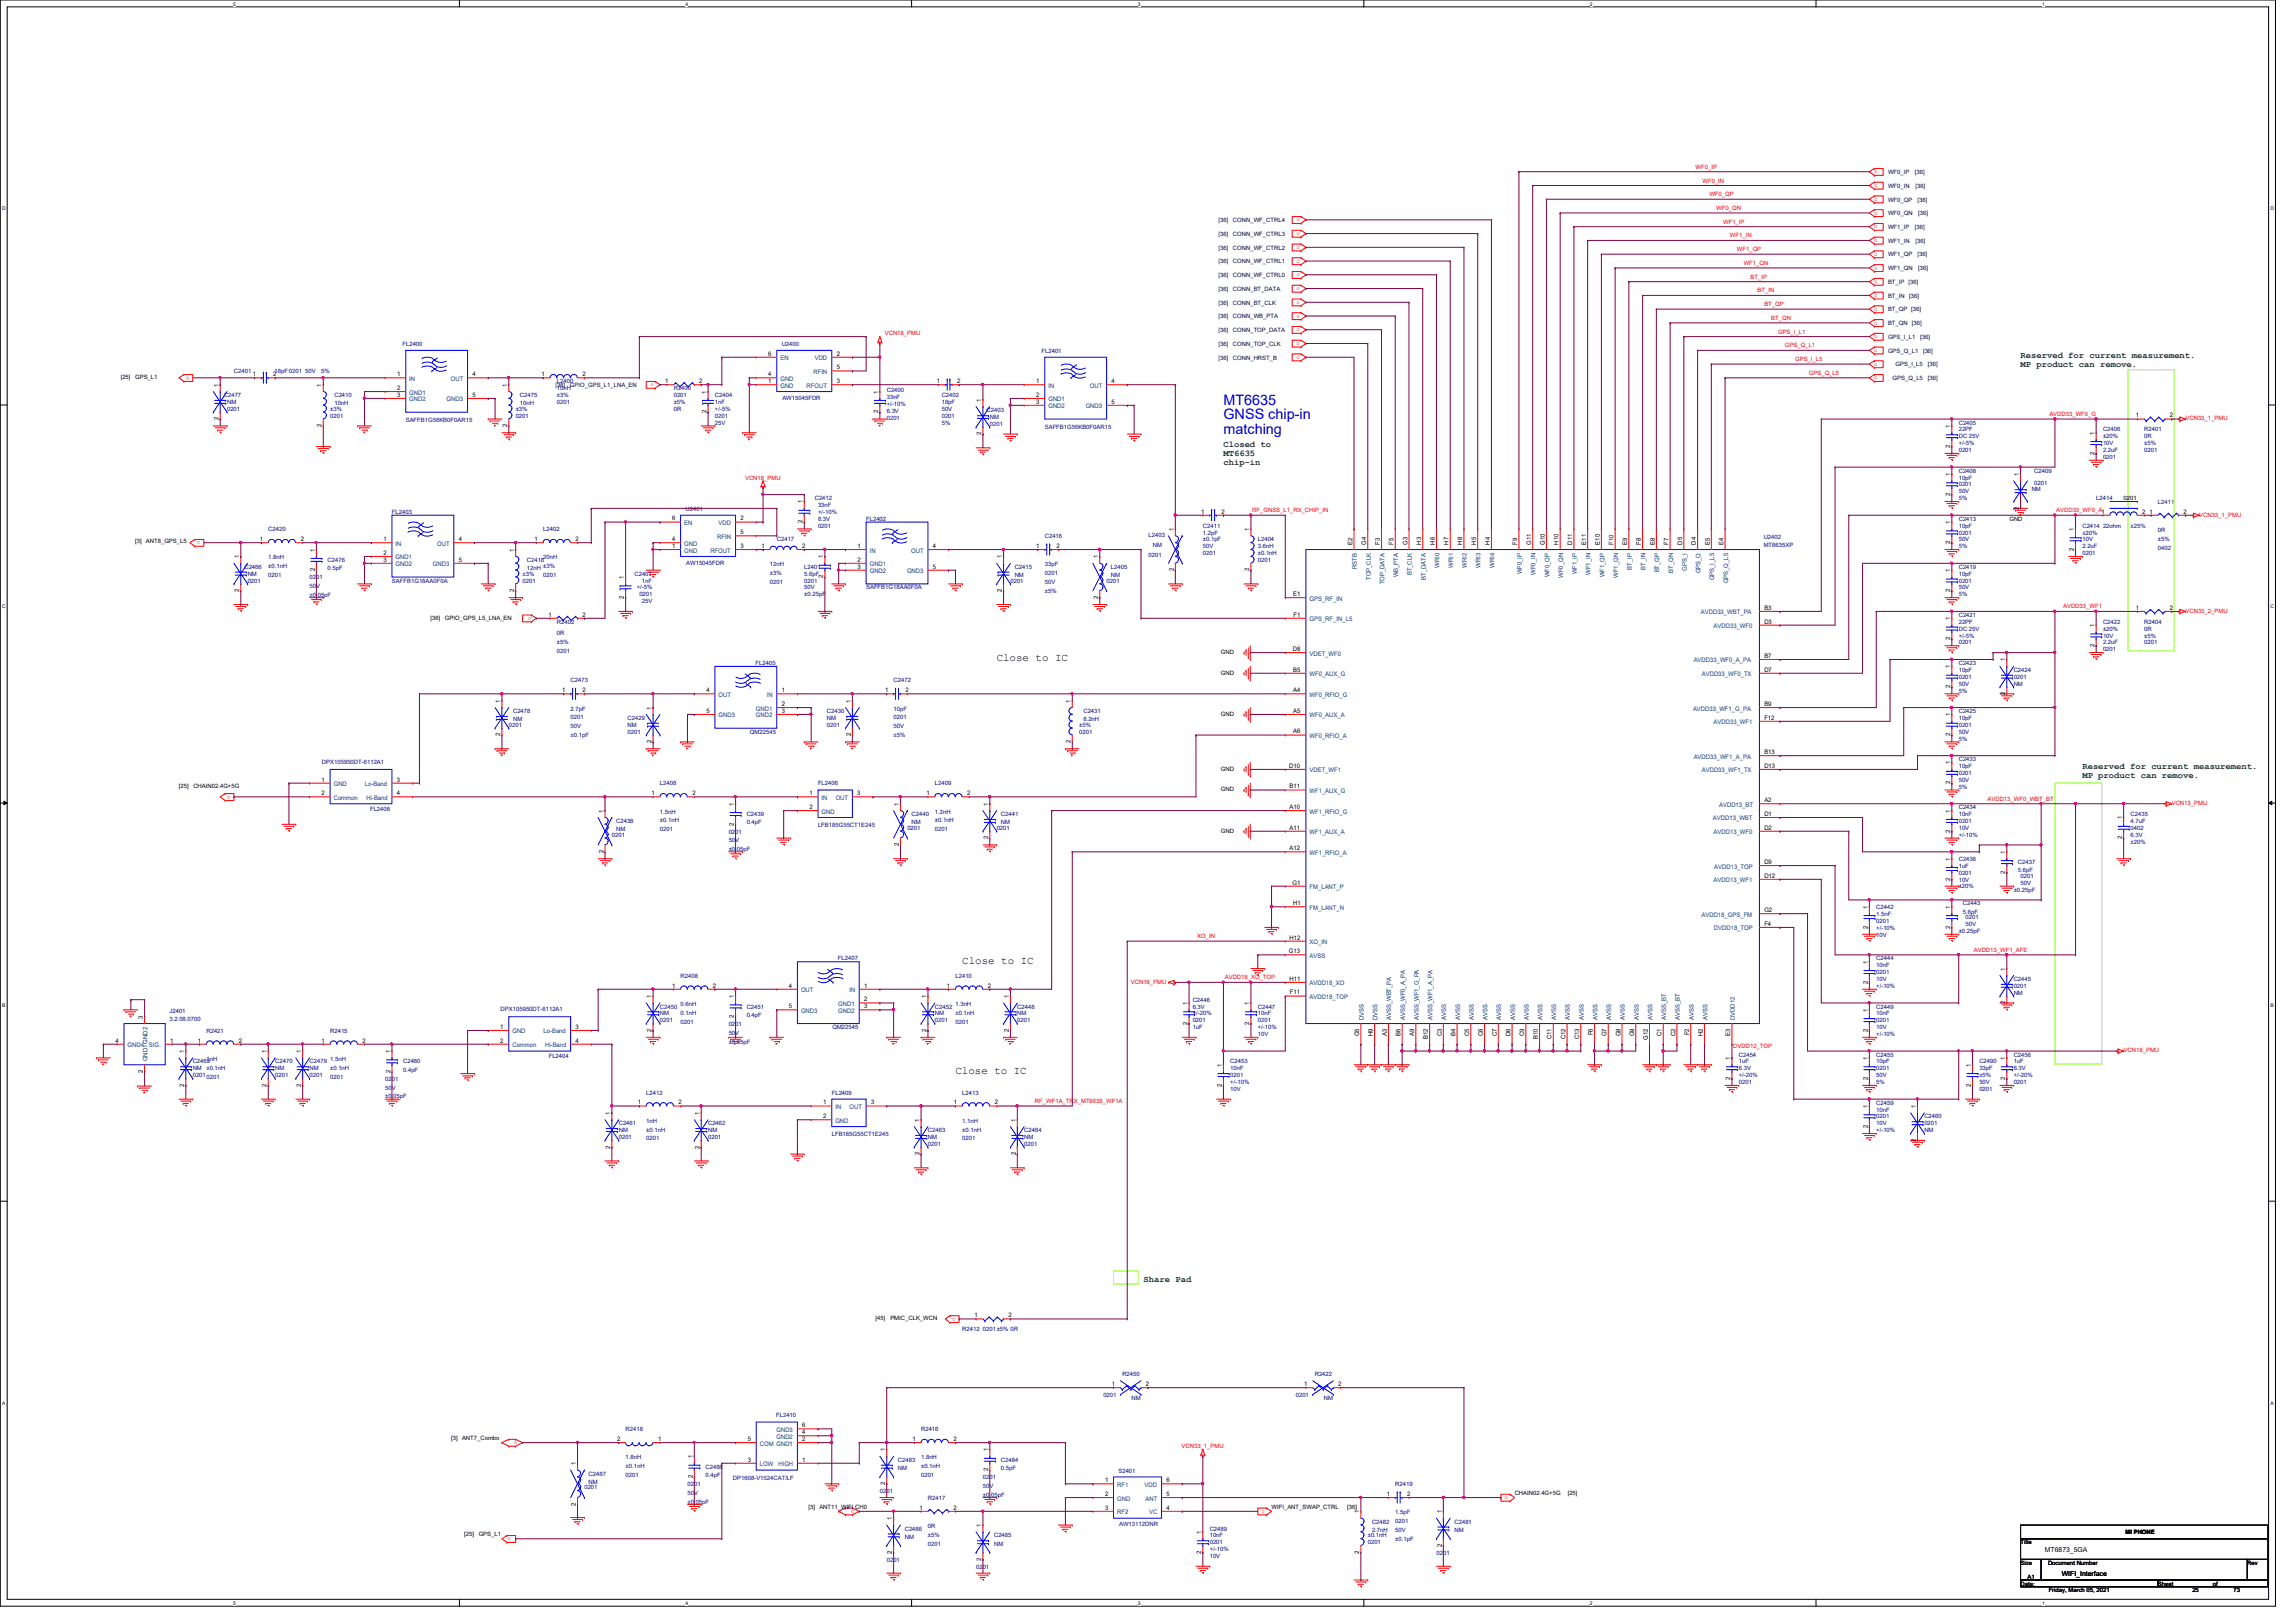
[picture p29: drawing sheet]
<svg xmlns="http://www.w3.org/2000/svg" width="297mm" height="210mm" viewBox="0 0 297 210" stroke-linecap="round" stroke-linejoin="round" font-family="sans-serif">
<defs><g id="words">
<g font-size="1.9" fill="#00f">
<text x="158.3" y="52.4">MT6635</text>
<text x="158.3" y="54.3">GNSS chip-in</text>
<text x="158.3" y="56.2">matching</text>
</g>
<g font-size="1.4">
<text x="128.9" y="85.6">Close to IC</text>
<text x="124.5" y="124.7">Close to IC</text>
<text x="123.6" y="138.9">Close to IC</text>
</g>
<g font-size="1.1" fill="#008000">
<text x="261.4" y="46.3">Reserved for current measurement.</text>
<text x="261.4" y="47.5">MP product can remove.</text>
<text x="158.3" y="57.9">Closed to</text>
<text x="158.3" y="59">MT6635</text>
<text x="158.3" y="60.2">chip-in</text>
<text x="269.4" y="99.5">Reserved for current measurement.</text>
<text x="269.4" y="100.6">MP product can remove.</text>
<text x="148" y="165.9">Share Pad</text>
</g>
<g font-size=".9">
<text x="264.5" y="200.8">MT6873_5GA</text>
<text x="266.7" y="204">WIFI_Interface</text>
</g>
<g font-size=".8" fill="#f00">
<text x="219.4" y="21.8">WF0_IP</text>
<text x="220.3" y="23.6">WF0_IN</text>
<text x="242.5" y="22.4">o</text>
<text x="167.7" y="28.7">o</text>
<text x="221.1" y="25.4">WF0_QP</text>
<text x="222" y="27.2">WF0_QN</text>
<text x="222.9" y="29">WF1_IP</text>
<text x="242.5" y="24.2">o</text>
<text x="242.5" y="26">o</text>
<text x="242.5" y="27.8">o</text>
<text x="242.5" y="29.5">o</text>
<text x="167.7" y="30.4">o</text>
<text x="167.7" y="32.2">o</text>
<text x="167.7" y="34">o</text>
<text x="167.7" y="35.8">o</text>
<text x="223.8" y="30.7">WF1_IN</text>
<text x="224.7" y="32.5">WF1_QP</text>
<text x="225.6" y="34.3">WF1_QN</text>
<text x="242.5" y="31.3">o</text>
<text x="242.5" y="33.1">o</text>
<text x="242.5" y="34.9">o</text>
<text x="167.7" y="37.5">o</text>
<text x="167.7" y="39.3">o</text>
<text x="167.7" y="41.1">o</text>
<text x="226.5" y="36.1">BT_IP</text>
<text x="227.4" y="37.8">BT_IN</text>
<text x="228.3" y="39.6">BT_QP</text>
<text x="229.1" y="41.4">BT_QN</text>
<text x="242.5" y="36.7">o</text>
<text x="242.5" y="38.4">o</text>
<text x="242.5" y="40.2">o</text>
<text x="242.5" y="42">o</text>
<text x="114.5" y="43.4">VCN18_PMU</text>
<text x="167.7" y="42.9">o</text>
<text x="167.7" y="44.7">o</text>
<text x="167.7" y="46.4">o</text>
<text x="230" y="43.2">GPS_I_L1</text>
<text x="230.9" y="45">GPS_Q_L1</text>
<text x="232.2" y="46.7">GPS_I_L5</text>
<text x="242.5" y="43.8">o</text>
<text x="242.5" y="45.6">o</text>
<text x="242.5" y="47.3">o</text>
<text x="24.5" y="48.7" transform="rotate(180 24.5 48.7)">o</text>
<text x="84.2" y="50">o</text>
<text x="234" y="48.5">GPS_Q_L5</text>
<text x="242.5" y="49.1">o</text>
<text x="265.1" y="53.8">AVDD33_WF0_G</text>
<text x="282.7" y="54.4">VCN33_1_PMU</text>
<text x="96.4" y="62.1">VCN18_PMU</text>
<text x="25.9" y="70.1" transform="rotate(180 25.9 70.1)">o</text>
<text x="162" y="66.3">RF_GNSS_L1_RX_CHIP_IN</text>
<text x="266" y="66.3">AVDD33_WF0_A1</text>
<text x="284.5" y="66.8">VCN33_1_PMU</text>
<text x="68.7" y="79.8" transform="rotate(180 68.7 79.8)">o</text>
<text x="266.9" y="78.7">AVDD33_WF1</text>
<text x="282.7" y="79.3">VCN33_2_PMU</text>
<text x="29.8" y="103" transform="rotate(180 29.8 103)">o</text>
<text x="257.1" y="103.6">AVDD13_WF0_WBT_BT</text>
<text x="281" y="104.2">VCN13_PMU</text>
<text x="154.9" y="121.4">XO_IN</text>
<text x="255.4" y="123.2">AVDD13_WF1_AFE</text>
<text x="146.3" y="127.3">VCN18_PMU</text>
<text x="158.5" y="126.7">AVDD18_XO_TOP</text>
<text x="224.2" y="135.6">DVDD12_TOP</text>
<text x="274.7" y="136.2">VCN18_PMU</text>
<text x="133.9" y="142.7">RF_WF1A_TRX_MT6635_WF1A</text>
<text x="123.6" y="170.5" transform="rotate(180 123.6 170.5)">o</text>
<text x="67" y="186.5" transform="rotate(180 67 186.5)">o</text>
<text x="152.9" y="187.4">VCN33_1_PMU</text>
<text x="110.5" y="195.4" transform="rotate(180 110.5 195.4)">o</text>
<text x="163.2" y="195.8">o</text>
<text x="194.6" y="194">o</text>
<text x="65.7" y="199.3">o</text>
</g>
<g font-size=".8" fill="#000040">
<text x="244.3" y="22.5">WF0_IP</text>
<text x="247.7" y="22.5">[36]</text>
<text x="157.6" y="28.7">[36]</text>
<text x="159.5" y="28.7">CONN_WF_CTRL4</text>
<text x="244.3" y="24.3">WF0_IN</text>
<text x="244.3" y="26.1">WF0_QP</text>
<text x="244.3" y="27.9">WF0_QN</text>
<text x="244.3" y="29.6">WF1_IP</text>
<text x="247.7" y="29.6">[36]</text>
<text x="247.8" y="24.3">[36]</text>
<text x="248.1" y="26.1">[36]</text>
<text x="248.2" y="27.9">[36]</text>
<text x="157.6" y="30.5">[36]</text>
<text x="157.6" y="32.3">[36]</text>
<text x="157.6" y="34.1">[36]</text>
<text x="157.6" y="35.9">[36]</text>
<text x="159.5" y="30.5">CONN_WF_CTRL3</text>
<text x="159.5" y="32.3">CONN_WF_CTRL2</text>
<text x="159.5" y="34.1">CONN_WF_CTRL1</text>
<text x="159.5" y="35.9">CONN_WF_CTRL0</text>
<text x="244.3" y="31.4">WF1_IN</text>
<text x="244.3" y="33.2">WF1_QP</text>
<text x="244.3" y="35">WF1_QN</text>
<text x="247.8" y="31.4">[36]</text>
<text x="248.1" y="33.2">[36]</text>
<text x="248.2" y="35">[36]</text>
<text x="157.6" y="37.6">[36]</text>
<text x="157.6" y="39.4">[36]</text>
<text x="157.6" y="41.2">[36]</text>
<text x="159.5" y="37.6">CONN_BT_DATA</text>
<text x="159.5" y="39.4">CONN_BT_CLK</text>
<text x="159.5" y="41.2">CONN_WB_PTA</text>
<text x="244.3" y="36.7">BT_IP</text>
<text x="244.3" y="38.5">BT_IN</text>
<text x="244.3" y="40.3">BT_QP [36]</text>
<text x="246.9" y="36.7">[36]</text>
<text x="247" y="38.5">[36]</text>
<text x="157.6" y="43">[36]</text>
<text x="157.6" y="44.7">[36]</text>
<text x="157.6" y="46.5">[36]</text>
<text x="159.5" y="43">CONN_TOP_DATA</text>
<text x="159.5" y="44.7">CONN_TOP_CLK</text>
<text x="159.5" y="46.5">CONN_HRST_B</text>
<text x="244.3" y="42.1">BT_QN [36]</text>
<text x="244.3" y="43.9">GPS_I_L1</text>
<text x="244.3" y="45.6">GPS_Q_L1</text>
<text x="245.2" y="47.4">GPS_I_L5</text>
<text x="248.4" y="43.9">[36]</text>
<text x="248.8" y="45.6">[36]</text>
<text x="249.4" y="47.4">[36]</text>
<text x="71.9" y="50.1">[36]</text>
<text x="73.7" y="50.1">GPIO_GPS_L1_LNA_EN</text>
<text x="244.9" y="49.2">GPS_Q_L5</text>
<text x="249.4" y="49.2">[36]</text>
</g>
<g font-size=".8" fill="#000080">
<text x="52.1" y="44.7">FL2400</text>
<text x="101.1" y="44.8">U2400</text>
<text x="134.7" y="45.6">FL2401</text>
<text x="29" y="51.4">C2477</text>
<text x="29.4" y="52.3">NM</text>
<text x="29.4" y="53.2">0201</text>
<text x="30.3" y="48.3">C2401</text>
<text x="35.5" y="48.3">18pF0201 50V</text>
<text x="41.6" y="48.3">5%</text>
<text x="42.7" y="53.2">±3%</text>
<text x="43.3" y="51.4">C2410</text>
<text x="43.3" y="52.5">10nH</text>
<text x="66.7" y="53.2">±3%</text>
<text x="67.3" y="51.4">C2475</text>
<text x="67.3" y="52.5">10nH</text>
<text x="72" y="49.6">L2400</text>
<text x="72" y="50.5">10nH</text>
<text x="72" y="51.4">±3%</text>
<text x="72" y="52.3">0201</text>
<text x="87.2" y="50.5">R2400</text>
<text x="87.2" y="53.2">0R</text>
<text x="87.2" y="52.3">±5%</text>
<text x="87.2" y="51.4">0201</text>
<text x="92.5" y="51.4">C2404</text>
<text x="92.5" y="52.3">1nF</text>
<text x="92.5" y="53.2">+/-5%</text>
<text x="101.2" y="51.7">AW15045FDR</text>
<text x="114.7" y="50.8">C2400</text>
<text x="114.7" y="51.6">33nF</text>
<text x="114.7" y="53.4">6.3V</text>
<text x="114.7" y="52.5">+/-10%</text>
<text x="121.8" y="51.4">C2402</text>
<text x="121.8" y="52.3">18pF</text>
<text x="121.8" y="53.2">50V</text>
<text x="127.6" y="53.3">C2403</text>
<text x="42.7" y="54.1">0201</text>
<text x="52.5" y="54.6">SAFFB1G56KB0F0AR15</text>
<text x="66.7" y="54.1">0201</text>
<text x="92.5" y="54.1">0201</text>
<text x="92.5" y="54.9">25V</text>
<text x="114.7" y="54.3">0201</text>
<text x="121.8" y="54.1">0201</text>
<text x="121.8" y="54.9">5%</text>
<text x="128.1" y="54.2">NM</text>
<text x="128.1" y="55.1">0201</text>
<text x="135.2" y="55.5">SAFFB1G56KB0F0AR15</text>
<text x="253.4" y="54.9">C2405</text>
<text x="253.4" y="55.8">22PF</text>
<text x="253.4" y="58.5">0201</text>
<text x="253.4" y="56.7">DC 25V</text>
<text x="253.4" y="57.6">+/-5%</text>
<text x="272.1" y="55.8">C2406</text>
<text x="272.1" y="58.5">2.2uF</text>
<text x="272.1" y="59.4">0201</text>
<text x="272.1" y="57.6">10V</text>
<text x="272.1" y="56.7">±20%</text>
<text x="277.4" y="55.8">R2401</text>
<text x="277.4" y="56.7">0R</text>
<text x="277.4" y="57.6">±5%</text>
<text x="277.4" y="58.5">0201</text>
<text x="105.4" y="64.7">C2412</text>
<text x="105.8" y="65.6">33nF</text>
<text x="253.4" y="61.2">C2408</text>
<text x="253.4" y="62.1">10pF</text>
<text x="253.4" y="62.9">0201</text>
<text x="253.4" y="63.8">50V</text>
<text x="253.4" y="64.7">5%</text>
<text x="262.8" y="63.5">NM</text>
<text x="263.2" y="61.2">C2409</text>
<text x="263.2" y="62.8">0201</text>
<text x="271.2" y="64.7">L2414</text>
<text x="279.2" y="65.2">L2411</text>
<text x="34.7" y="68.7">C2420</text>
<text x="50.7" y="66.5">FL2403</text>
<text x="70.3" y="68.7">L2402</text>
<text x="88.7" y="66.2">U2401</text>
<text x="100.5" y="70.1">C2417</text>
<text x="105.8" y="68.3">0201</text>
<text x="105.8" y="67.4">6.3V</text>
<text x="105.8" y="66.5">+/-10%</text>
<text x="112.1" y="67.4">FL2402</text>
<text x="135.2" y="69.6">C2416</text>
<text x="148.6" y="69.5">L2403</text>
<text x="149.1" y="70.8">NM</text>
<text x="155.6" y="68.3">C2411</text>
<text x="155.6" y="69.2">1.2pF</text>
<text x="155.6" y="71.8">0201</text>
<text x="155.6" y="71">50V</text>
<text x="155.6" y="70.1">±0.1pF</text>
<text x="162.7" y="70.1">L2404</text>
<text x="162.7" y="71">3.6nH</text>
<text x="162.7" y="71.8">±0.1nH</text>
<text x="228.2" y="69.7">U2402</text>
<text x="228.2" y="70.8">MT6635XP</text>
<text x="253.4" y="67.4">C2413</text>
<text x="253.4" y="68.3">10pF</text>
<text x="253.4" y="69.2">0201</text>
<text x="253.4" y="70.1">50V</text>
<text x="253.4" y="71">5%</text>
<text x="269.4" y="68.3">C2414</text>
<text x="269.4" y="71">2.2uF</text>
<text x="269.4" y="71.8">0201</text>
<text x="269.4" y="70.1">10V</text>
<text x="269.4" y="69.2">±20%</text>
<text x="272.1" y="68.3">22ohm</text>
<text x="275.6" y="68.3">±25%</text>
<text x="279.2" y="68.8">0R</text>
<text x="279.2" y="70">±5%</text>
<text x="279.2" y="71.1">0402</text>
<text x="31.6" y="73.6">C2466</text>
<text x="32" y="74.5">NM</text>
<text x="32" y="75.4">0201</text>
<text x="34.7" y="72.4">1.8nH</text>
<text x="34.7" y="73.5">±0.1nH</text>
<text x="34.7" y="74.7">0201</text>
<text x="40" y="75">0201</text>
<text x="40" y="76.1">50V</text>
<text x="40" y="77.3">±0.05pF</text>
<text x="42.4" y="72.7">C2476</text>
<text x="42.4" y="73.8">0.5pF</text>
<text x="50.7" y="75.4">SAFFB1G18AA0F0A</text>
<text x="67.6" y="74.5">±3%</text>
<text x="67.6" y="75.4">0201</text>
<text x="68.2" y="72.7">C2418</text>
<text x="68.2" y="73.8">12nH</text>
<text x="70.3" y="72.4">20nH</text>
<text x="70.3" y="73.5">±3%</text>
<text x="70.3" y="74.7">0201</text>
<text x="82.1" y="74.5">C2407</text>
<text x="82.4" y="76.3">+/-5%</text>
<text x="82.7" y="77.2">0201</text>
<text x="83.1" y="75.4">1nF</text>
<text x="88.8" y="73.1">AW15045FDR</text>
<text x="99.6" y="73.3">12nH</text>
<text x="99.6" y="74.4">±3%</text>
<text x="99.6" y="75.6">0201</text>
<text x="104.1" y="73.6">L2401</text>
<text x="104.1" y="74.5">5.6pF</text>
<text x="104.1" y="75.4">0201</text>
<text x="104.1" y="76.3">50V</text>
<text x="104.1" y="77.2">±0.25pF</text>
<text x="112.1" y="76.3">SAFFB1G18AA0F0A</text>
<text x="130.7" y="75.4">0201</text>
<text x="131.3" y="73.6">C2415</text>
<text x="131.3" y="74.7">NM</text>
<text x="135.2" y="73.3">33pF</text>
<text x="135.2" y="74.4">0201</text>
<text x="135.2" y="75.6">50V</text>
<text x="135.2" y="76.8">±5%</text>
<text x="143.2" y="75.4">0201</text>
<text x="143.7" y="73.6">L2405</text>
<text x="143.7" y="74.7">NM</text>
<text x="148.6" y="72.1">0201</text>
<text x="162.7" y="72.7">0201</text>
<text x="253.4" y="73.6">C2419</text>
<text x="253.4" y="74.5">10pF</text>
<text x="253.4" y="75.4">0201</text>
<text x="253.4" y="76.3">50V</text>
<text x="253.4" y="77.2">5%</text>
<text x="72" y="80.7">R2402</text>
<text x="72" y="82.2">0R</text>
<text x="72" y="83.3">±5%</text>
<text x="83.1" y="78.1">25V</text>
<text x="253.4" y="79.8">C2421</text>
<text x="253.4" y="80.7">22PF</text>
<text x="253.4" y="83.4">0201</text>
<text x="253.4" y="81.6">DC 25V</text>
<text x="253.4" y="82.5">+/-5%</text>
<text x="272.1" y="80.7">C2422</text>
<text x="272.1" y="83.4">2.2uF</text>
<text x="272.1" y="82.5">10V</text>
<text x="272.1" y="81.6">±20%</text>
<text x="277.4" y="80.7">R2404</text>
<text x="277.4" y="81.6">0R</text>
<text x="277.4" y="82.5">±5%</text>
<text x="277.4" y="83.4">0201</text>
<text x="72" y="84.5">0201</text>
<text x="73.8" y="88.3">C2473</text>
<text x="97.7" y="86.1">FL2405</text>
<text x="115.6" y="88.3">C2472</text>
<text x="253.4" y="86.1">C2423</text>
<text x="253.4" y="87">10pF</text>
<text x="253.4" y="87.8">0201</text>
<text x="253.4" y="88.7">50V</text>
<text x="253.4" y="89.6">5%</text>
<text x="260.5" y="87">C2424</text>
<text x="260.5" y="88.7">NM</text>
<text x="260.5" y="87.8">0201</text>
<text x="272.1" y="84.3">0201</text>
<text x="65.8" y="94.1">0201</text>
<text x="66.4" y="92.3">C2478</text>
<text x="66.4" y="93.3">NM</text>
<text x="73.8" y="91.9">2.7pF</text>
<text x="73.8" y="93.1">0201</text>
<text x="73.8" y="94.2">50V</text>
<text x="73.8" y="95.4">±0.1pF</text>
<text x="81.2" y="93.2">C2429</text>
<text x="81.2" y="94.1">NM</text>
<text x="81.2" y="95">0201</text>
<text x="97" y="95">QM22545</text>
<text x="107" y="92.3">C2430</text>
<text x="107" y="93.2">NM</text>
<text x="107" y="94.1">0201</text>
<text x="115.6" y="91.9">10pF</text>
<text x="115.6" y="93.1">0201</text>
<text x="115.6" y="94.2">50V</text>
<text x="115.6" y="95.4">±5%</text>
<text x="139.6" y="94.1">±5%</text>
<text x="139.6" y="95">0201</text>
<text x="140.2" y="92.3">C2431</text>
<text x="140.2" y="93.3">8.2nH</text>
<text x="253.4" y="92.3">C2425</text>
<text x="253.4" y="93.2">10pF</text>
<text x="253.4" y="94.1">0201</text>
<text x="253.4" y="95">50V</text>
<text x="253.4" y="95.8">5%</text>
<text x="41.7" y="98.8">DPX105950DT-6112A1</text>
<text x="85.4" y="101.6">L2408</text>
<text x="105.8" y="101.6">FL2406</text>
<text x="120.9" y="101.6">L2409</text>
<text x="253.4" y="98.5">C2433</text>
<text x="253.4" y="99.4">10pF</text>
<text x="253.4" y="100.3">0201</text>
<text x="253.4" y="101.2">50V</text>
<text x="47.9" y="104.9">FL2408</text>
<text x="79.7" y="106.5">C2438</text>
<text x="79.7" y="107.6">NM</text>
<text x="85.4" y="105.3">1.5nH</text>
<text x="85.4" y="106.4">±0.1nH</text>
<text x="85.4" y="107.6">0201</text>
<text x="94.3" y="107.9">0201</text>
<text x="96.6" y="105.6">C2439</text>
<text x="96.6" y="106.7">0.4pF</text>
<text x="105.8" y="107.1">LFB185G55CT1E245</text>
<text x="117.4" y="107.4">0201</text>
<text x="117.9" y="105.6">C2440</text>
<text x="117.9" y="106.7">NM</text>
<text x="120.9" y="105.3">1.2nH</text>
<text x="120.9" y="106.4">±0.1nH</text>
<text x="120.9" y="107.6">0201</text>
<text x="128.9" y="107.4">0201</text>
<text x="129.5" y="105.6">C2441</text>
<text x="129.5" y="106.7">NM</text>
<text x="253.4" y="102.1">5%</text>
<text x="253.4" y="104.7">C2434</text>
<text x="253.4" y="105.6">10nF</text>
<text x="253.4" y="106.5">0201</text>
<text x="253.4" y="107.4">10V</text>
<text x="275.6" y="105.6">C2435</text>
<text x="275.6" y="106.5">4.7uF</text>
<text x="275.6" y="107.4">0402</text>
<text x="79.2" y="108.3">0201</text>
<text x="94.3" y="109">50V</text>
<text x="94.3" y="110.2">±0.05pF</text>
<text x="253.4" y="111.4">C2436</text>
<text x="253.4" y="112.3">1uF</text>
<text x="253.4" y="113.2">0201</text>
<text x="253.4" y="108.3">+/-10%</text>
<text x="261.1" y="111.8">C2437</text>
<text x="261.1" y="112.9">5.6pF</text>
<text x="261.4" y="113.6">0201</text>
<text x="275.6" y="108.3">6.3V</text>
<text x="275.6" y="109.2">±20%</text>
<text x="242.7" y="117.6">C2442</text>
<text x="242.7" y="118.5">1.5nF</text>
<text x="242.7" y="119.4">0201</text>
<text x="253.4" y="114.1">10V</text>
<text x="253.4" y="115">±20%</text>
<text x="254" y="117.2">C2443</text>
<text x="254" y="118.2">5.6pF</text>
<text x="254.3" y="119">0201</text>
<text x="254.3" y="119.8">50V</text>
<text x="260.5" y="115.4">±0.25pF</text>
<text x="261.4" y="114.5">50V</text>
<text x="108.4" y="124.3">FL2407</text>
<text x="242.7" y="124.3">C2444</text>
<text x="242.7" y="125.2">10nF</text>
<text x="242.7" y="121.2">10V</text>
<text x="242.7" y="120.3">+/-10%</text>
<text x="253.4" y="120.7">±0.25pF</text>
<text x="21.9" y="131.1">J2401</text>
<text x="64.8" y="130.9">DPX105950DT-6112A1</text>
<text x="85.4" y="130.5">C2450</text>
<text x="85.4" y="131.4">NM</text>
<text x="88.1" y="126.5">R2408</text>
<text x="88.1" y="130.2">0.6nH</text>
<text x="88.1" y="131.3">0.1nH</text>
<text x="96.6" y="130.5">C2451</text>
<text x="96.6" y="131.6">0.4pF</text>
<text x="120.9" y="130.5">C2452</text>
<text x="120.9" y="131.4">NM</text>
<text x="123.6" y="126.5">L2410</text>
<text x="123.6" y="130.2">1.3nH</text>
<text x="123.6" y="131.3">±0.1nH</text>
<text x="131.6" y="130.5">C2448</text>
<text x="131.6" y="131.4">NM</text>
<text x="154.3" y="129.6">C2446</text>
<text x="154.3" y="130.5">6.3V</text>
<text x="154.3" y="131.4">+/-20%</text>
<text x="162.7" y="130.5">C2447</text>
<text x="162.7" y="131.4">10nF</text>
<text x="242.7" y="126.1">0201</text>
<text x="242.7" y="127">10V</text>
<text x="242.7" y="127.8">+/-10%</text>
<text x="242.7" y="130.5">C2449</text>
<text x="242.7" y="131.4">10nF</text>
<text x="260.5" y="127">C2445</text>
<text x="260.5" y="128.7">NM</text>
<text x="260.5" y="127.8">0201</text>
<text x="21.9" y="132.1">3.2.08.0700</text>
<text x="24.9" y="137.6">C2469</text>
<text x="26.7" y="133.6">R2421</text>
<text x="26.7" y="137.3">1nH</text>
<text x="35.6" y="137.6">C2470</text>
<text x="40" y="137.6">C2479</text>
<text x="42.7" y="133.6">R2415</text>
<text x="42.7" y="137.3">1.5nH</text>
<text x="52.2" y="137.6">C2480</text>
<text x="71" y="136.9">FL2404</text>
<text x="85.4" y="132.3">0201</text>
<text x="88.1" y="132.5">0201</text>
<text x="94.3" y="132.8">0201</text>
<text x="94.3" y="133.9">50V</text>
<text x="94.3" y="135">±0.05pF</text>
<text x="107.7" y="133.2">QM22545</text>
<text x="120.9" y="132.3">0201</text>
<text x="123.6" y="132.5">0201</text>
<text x="131.6" y="132.3">0201</text>
<text x="154.3" y="133.2">1uF</text>
<text x="154.3" y="132.3">0201</text>
<text x="159.2" y="137.6">C2453</text>
<text x="162.7" y="132.3">0201</text>
<text x="162.7" y="134.1">10V</text>
<text x="162.7" y="133.2">+/-10%</text>
<text x="225" y="136.7">C2454</text>
<text x="225" y="137.6">1uF</text>
<text x="242.7" y="136.7">C2455</text>
<text x="242.7" y="137.6">10pF</text>
<text x="242.7" y="132.3">0201</text>
<text x="242.7" y="133.2">10V</text>
<text x="242.7" y="134.1">+/-10%</text>
<text x="256.1" y="137.6">C2490</text>
<text x="260.5" y="136.7">C2456</text>
<text x="260.5" y="137.6">1uF</text>
<text x="24.9" y="138.5">NM</text>
<text x="24.9" y="139.4">02010201</text>
<text x="26.7" y="138.4">±0.1nH</text>
<text x="35.6" y="138.5">NM</text>
<text x="35.6" y="139.4">0201</text>
<text x="40" y="138.5">NM</text>
<text x="40" y="139.4">0201</text>
<text x="42.7" y="138.4">±0.1nH</text>
<text x="42.7" y="139.6">0201</text>
<text x="49.8" y="139.9">0201</text>
<text x="49.8" y="141">50V</text>
<text x="49.8" y="142.2">±0.05pF</text>
<text x="52.2" y="138.7">0.4pF</text>
<text x="83.6" y="141.6">L2412</text>
<text x="107.6" y="141.6">FL2409</text>
<text x="124.5" y="141.6">L2413</text>
<text x="159.2" y="138.5">10nF</text>
<text x="159.2" y="139.4">0201</text>
<text x="159.2" y="141.2">10V</text>
<text x="159.2" y="140.3">+/-10%</text>
<text x="225" y="140.3">0201</text>
<text x="225" y="138.5">6.3V</text>
<text x="225" y="139.4">+/-20%</text>
<text x="242.7" y="138.5">0201</text>
<text x="242.7" y="139.4">50V</text>
<text x="242.7" y="140.3">5%</text>
<text x="242.7" y="143">C2459</text>
<text x="242.7" y="143.8">10nF</text>
<text x="256.1" y="138.5">33pF</text>
<text x="256.1" y="141.2">0201</text>
<text x="256.1" y="140.3">50V</text>
<text x="256.1" y="139.4">±5%</text>
<text x="260.5" y="140.3">0201</text>
<text x="260.5" y="138.5">6.3V</text>
<text x="260.5" y="139.4">+/-20%</text>
<text x="80" y="145.6">C2461</text>
<text x="80" y="146.5">NM</text>
<text x="80" y="147.4">0201</text>
<text x="83.6" y="145.3">1nH</text>
<text x="83.6" y="146.4">±0.1nH</text>
<text x="83.6" y="147.6">0201</text>
<text x="91.6" y="145.6">C2462</text>
<text x="91.6" y="146.5">NM</text>
<text x="91.6" y="147.4">0201</text>
<text x="107.6" y="147.1">LFB185G55CT1E245</text>
<text x="120.1" y="146.5">C2463</text>
<text x="120.1" y="147.4">NM</text>
<text x="120.1" y="148.3">0201</text>
<text x="124.5" y="145.3">1.1nH</text>
<text x="124.5" y="146.4">±0.1nH</text>
<text x="124.5" y="147.6">0201</text>
<text x="132.5" y="146.5">C2464</text>
<text x="132.5" y="147.4">NM</text>
<text x="132.5" y="148.3">0201</text>
<text x="242.7" y="144.7">0201</text>
<text x="242.7" y="145.6">10V</text>
<text x="242.7" y="146.5">+/-10%</text>
<text x="249" y="144.7">C2460</text>
<text x="249" y="146.5">NM</text>
<text x="249" y="145.6">0201</text>
<text x="124.5" y="172.3">R2412</text>
<text x="127.2" y="172.3">0201±5% 0R</text>
<text x="145.2" y="178.1">R2450</text>
<text x="170.1" y="178.1">R2422</text>
<text x="80.9" y="185.2">R2418</text>
<text x="100.4" y="183.4">FL2410</text>
<text x="119.2" y="185.2">R2416</text>
<text x="142.7" y="180.8">0201</text>
<text x="146.4" y="181.2">NM</text>
<text x="167.6" y="180.8">0201</text>
<text x="171.3" y="181.2">NM</text>
<text x="76.2" y="191">C2487</text>
<text x="80.9" y="188.8">1.8nH</text>
<text x="80.9" y="190">±0.1nH</text>
<text x="80.9" y="191.1">0201</text>
<text x="91.3" y="190.1">C2488</text>
<text x="91.3" y="191.1">0.4pF</text>
<text x="94.8" y="191.5">DP1608-V1524CAT/LF</text>
<text x="116.2" y="189.2">C2483</text>
<text x="116.2" y="190.2">NM</text>
<text x="119.2" y="188.8">1.8nH</text>
<text x="119.2" y="190">±0.1nH</text>
<text x="119.2" y="191.1">0201</text>
<text x="127.2" y="191.4">0201</text>
<text x="129.5" y="189.2">C2484</text>
<text x="129.5" y="190.2">0.5pF</text>
<text x="144.7" y="190.6">S2401</text>
<text x="75.6" y="192.7">0201</text>
<text x="76.2" y="192">NM</text>
<text x="88.9" y="192.3">0201</text>
<text x="88.9" y="193.5">50V</text>
<text x="88.9" y="194.6">±0.05pF</text>
<text x="113.8" y="193.2">0201</text>
<text x="120.1" y="194.1">R2417</text>
<text x="120.1" y="197.7">0R</text>
<text x="127.2" y="192.6">50V</text>
<text x="127.2" y="193.7">±0.05pF</text>
<text x="144.8" y="197.5">AW13112DNR</text>
<text x="177.5" y="197.2">C2482</text>
<text x="180.5" y="192.3">R2419</text>
<text x="180.5" y="196">1.5pF</text>
<text x="180.5" y="197.1">0201</text>
<text x="188.2" y="197.2">C2481</text>
<text x="114.7" y="202.1">0201</text>
<text x="117" y="198.1">C2486</text>
<text x="117" y="199.1">NM</text>
<text x="120.1" y="198.9">±5%</text>
<text x="120.1" y="200">0201</text>
<text x="126.3" y="203">0201</text>
<text x="128.6" y="199">C2485</text>
<text x="128.6" y="200">NM</text>
<text x="156.5" y="198.1">C2489</text>
<text x="156.5" y="199">10nF</text>
<text x="156.5" y="199.9">0201</text>
<text x="156.5" y="201.6">10V</text>
<text x="156.5" y="200.7">+/-10%</text>
<text x="177" y="199">±0.1nH</text>
<text x="177" y="199.9">0201</text>
<text x="177.5" y="198.2">2.7nH</text>
<text x="180.5" y="198.2">50V</text>
<text x="180.5" y="199.4">±0.1pF</text>
<text x="185.8" y="201.2">0201</text>
<text x="188.2" y="198.2">NM</text>
</g>
<g font-size=".8">
<text x="99.4" y="46">6</text>
<text x="108.2" y="46">2</text>
<text x="108.2" y="47.8">5</text>
<text x="15.6" y="49.1">[25]</text>
<text x="17.5" y="49.1">GPS_L1</text>
<text x="28.3" y="50" transform="rotate(-90 28.3 50)">1</text>
<text x="32.7" y="48.7">1</text>
<text x="35.3" y="48.7">2</text>
<text x="41.6" y="50" transform="rotate(-90 41.6 50)">1</text>
<text x="51.4" y="48.7">1</text>
<text x="51.4" y="51.4">3</text>
<text x="51.4" y="50.5">2</text>
<text x="61.1" y="48.7">4</text>
<text x="61.1" y="51.4">5</text>
<text x="65.6" y="50" transform="rotate(-90 65.6 50)">1</text>
<text x="70.1" y="48.7">1</text>
<text x="75.4" y="48.7">2</text>
<text x="86.1" y="49.6">1</text>
<text x="90.5" y="49.6">2</text>
<text x="91.4" y="53.5" transform="rotate(-90 91.4 53.5)">2</text>
<text x="91.4" y="50.9" transform="rotate(-90 91.4 50.9)">1</text>
<text x="99.4" y="49.6">1</text>
<text x="99.4" y="48.7">4</text>
<text x="108.2" y="49.6">3</text>
<text x="113.6" y="53.5" transform="rotate(-90 113.6 53.5)">2</text>
<text x="113.6" y="50.9" transform="rotate(-90 113.6 50.9)">1</text>
<text x="121.2" y="49.6">1</text>
<text x="123.8" y="49.6">2</text>
<text x="127" y="52" transform="rotate(-90 127 52)">1</text>
<text x="134.1" y="49.6">1</text>
<text x="134.1" y="52.2">3</text>
<text x="134.1" y="51.4">2</text>
<text x="143.8" y="49.6">4</text>
<text x="143.8" y="52.2">5</text>
<text x="28.3" y="54.4" transform="rotate(-90 28.3 54.4)">2</text>
<text x="41.6" y="55.3" transform="rotate(-90 41.6 55.3)">2</text>
<text x="65.6" y="55.3" transform="rotate(-90 65.6 55.3)">2</text>
<text x="127" y="56.3" transform="rotate(-90 127 56.3)">2</text>
<text x="252.3" y="58" transform="rotate(-90 252.3 58)">2</text>
<text x="252.3" y="55.4" transform="rotate(-90 252.3 55.4)">1</text>
<text x="271" y="58.8" transform="rotate(-90 271 58.8)">2</text>
<text x="271" y="56.3" transform="rotate(-90 271 56.3)">1</text>
<text x="276.3" y="54">1</text>
<text x="280.7" y="54">2</text>
<text x="103.8" y="65.2" transform="rotate(-90 103.8 65.2)">1</text>
<text x="252.3" y="64.2" transform="rotate(-90 252.3 64.2)">2</text>
<text x="252.3" y="61.6" transform="rotate(-90 252.3 61.6)">1</text>
<text x="261.2" y="66" transform="rotate(-90 261.2 66)">2</text>
<text x="261.2" y="61.6" transform="rotate(-90 261.2 61.6)">1</text>
<text x="274.7" y="64.7">0201</text>
<text x="17.5" y="70.3">[3]</text>
<text x="18.9" y="70.3">ANT8_GPS_L5</text>
<text x="33.6" y="70">1</text>
<text x="38.9" y="70">2</text>
<text x="40.7" y="71.4" transform="rotate(-90 40.7 71.4)">1</text>
<text x="49.6" y="70">1</text>
<text x="49.6" y="71.8">2</text>
<text x="59.3" y="70">4</text>
<text x="66.5" y="71.4" transform="rotate(-90 66.5 71.4)">1</text>
<text x="69.2" y="70">1</text>
<text x="74.5" y="70">2</text>
<text x="86.9" y="70.9">1</text>
<text x="86.9" y="70">4</text>
<text x="86.9" y="67.4">6</text>
<text x="95.8" y="67.4">2</text>
<text x="95.8" y="70.9">3</text>
<text x="95.8" y="69.1">5</text>
<text x="98.5" y="70.9">1</text>
<text x="103.8" y="70.9">2</text>
<text x="103.8" y="67.7" transform="rotate(-90 103.8 67.7)">2</text>
<text x="111" y="70.9">1</text>
<text x="120.7" y="70.9">4</text>
<text x="134.1" y="70.9">1</text>
<text x="136.7" y="70.9">2</text>
<text x="151.8" y="68.7" transform="rotate(-90 151.8 68.7)">1</text>
<text x="155.4" y="66.5">1</text>
<text x="158" y="66.5">2</text>
<text x="161.6" y="68.7" transform="rotate(-90 161.6 68.7)">1</text>
<text x="175" y="70.5" transform="rotate(-90 175 70.5)">E2</text>
<text x="176.7" y="70.5" transform="rotate(-90 176.7 70.5)">G4</text>
<text x="178.5" y="70.5" transform="rotate(-90 178.5 70.5)">F3</text>
<text x="180.3" y="70.5" transform="rotate(-90 180.3 70.5)">F5</text>
<text x="182.1" y="70.5" transform="rotate(-90 182.1 70.5)">G3</text>
<text x="183.9" y="70.5" transform="rotate(-90 183.9 70.5)">H3</text>
<text x="185.6" y="70.5" transform="rotate(-90 185.6 70.5)">H6</text>
<text x="187.4" y="70.5" transform="rotate(-90 187.4 70.5)">H7</text>
<text x="189.2" y="70.5" transform="rotate(-90 189.2 70.5)">H8</text>
<text x="191" y="70.5" transform="rotate(-90 191 70.5)">H5</text>
<text x="192.7" y="70.5" transform="rotate(-90 192.7 70.5)">H4</text>
<text x="196.3" y="70.5" transform="rotate(-90 196.3 70.5)">F9</text>
<text x="198.1" y="70.5" transform="rotate(-90 198.1 70.5)">G11</text>
<text x="199.9" y="70.5" transform="rotate(-90 199.9 70.5)">G10</text>
<text x="201.6" y="70.5" transform="rotate(-90 201.6 70.5)">H10</text>
<text x="203.4" y="70.5" transform="rotate(-90 203.4 70.5)">D11</text>
<text x="205.2" y="70.5" transform="rotate(-90 205.2 70.5)">E11</text>
<text x="207" y="70.5" transform="rotate(-90 207 70.5)">E10</text>
<text x="208.7" y="70.5" transform="rotate(-90 208.7 70.5)">F10</text>
<text x="210.5" y="70.5" transform="rotate(-90 210.5 70.5)">E9</text>
<text x="212.3" y="70.5" transform="rotate(-90 212.3 70.5)">F8</text>
<text x="214.1" y="70.5" transform="rotate(-90 214.1 70.5)">E8</text>
<text x="215.9" y="70.5" transform="rotate(-90 215.9 70.5)">F7</text>
<text x="217.6" y="70.5" transform="rotate(-90 217.6 70.5)">D5</text>
<text x="219.4" y="70.5" transform="rotate(-90 219.4 70.5)">D4</text>
<text x="221.2" y="70.5" transform="rotate(-90 221.2 70.5)">E5</text>
<text x="223" y="70.5" transform="rotate(-90 223 70.5)">E4</text>
<text x="252.3" y="70.4" transform="rotate(-90 252.3 70.4)">2</text>
<text x="252.3" y="67.8" transform="rotate(-90 252.3 67.8)">1</text>
<text x="260" y="67.4">GND</text>
<text x="268.3" y="71.3" transform="rotate(-90 268.3 71.3)">2</text>
<text x="268.3" y="68.7" transform="rotate(-90 268.3 68.7)">1</text>
<text x="277.2" y="66.5">2</text>
<text x="278.1" y="66.5">1</text>
<text x="282.5" y="66.5">2</text>
<text x="30.9" y="76.6" transform="rotate(-90 30.9 76.6)">2</text>
<text x="30.9" y="72.3" transform="rotate(-90 30.9 72.3)">1</text>
<text x="40.7" y="74" transform="rotate(-90 40.7 74)">2</text>
<text x="49.6" y="72.7">3</text>
<text x="59.3" y="72.7">5</text>
<text x="66.5" y="76.6" transform="rotate(-90 66.5 76.6)">2</text>
<text x="80.7" y="77.5" transform="rotate(-90 80.7 77.5)">2</text>
<text x="80.7" y="74.9" transform="rotate(-90 80.7 74.9)">1</text>
<text x="106.5" y="74.8" transform="rotate(-90 106.5 74.8)">2</text>
<text x="106.5" y="72.3" transform="rotate(-90 106.5 72.3)">1</text>
<text x="111" y="73.6">3</text>
<text x="111" y="72.7">2</text>
<text x="120.7" y="73.6">5</text>
<text x="129.6" y="76.6" transform="rotate(-90 129.6 76.6)">2</text>
<text x="129.6" y="72.3" transform="rotate(-90 129.6 72.3)">1</text>
<text x="142.1" y="77.5" transform="rotate(-90 142.1 77.5)">2</text>
<text x="142.1" y="72.3" transform="rotate(-90 142.1 72.3)">1</text>
<text x="151.8" y="74" transform="rotate(-90 151.8 74)">2</text>
<text x="161.6" y="74" transform="rotate(-90 161.6 74)">2</text>
<text x="167.3" y="77.1">E1</text>
<text x="252.3" y="76.6" transform="rotate(-90 252.3 76.6)">2</text>
<text x="252.3" y="74" transform="rotate(-90 252.3 74)">1</text>
<text x="55.7" y="80.2">[36]</text>
<text x="57.6" y="80.2">GPIO_GPS_L5_LNA_EN</text>
<text x="70.9" y="79.8">1</text>
<text x="75.4" y="79.8">2</text>
<text x="167.3" y="79.8">F1</text>
<text x="228.3" y="78.9">B3</text>
<text x="228.3" y="80.7">D3</text>
<text x="252.3" y="82.8" transform="rotate(-90 252.3 82.8)">2</text>
<text x="252.3" y="80.3" transform="rotate(-90 252.3 80.3)">1</text>
<text x="271" y="83.7" transform="rotate(-90 271 83.7)">2</text>
<text x="271" y="81.2" transform="rotate(-90 271 81.2)">1</text>
<text x="276.3" y="78.9">1</text>
<text x="280.7" y="78.9">2</text>
<text x="72.7" y="89.6">1</text>
<text x="75.4" y="89.6">2</text>
<text x="91.4" y="89.6">4</text>
<text x="101.1" y="89.6">1</text>
<text x="114.5" y="89.6">1</text>
<text x="117.1" y="89.6">2</text>
<text x="157.9" y="84.6">GND</text>
<text x="157.9" y="87.3">GND</text>
<text x="167.3" y="84.2">D8</text>
<text x="167.3" y="89.6">A4</text>
<text x="167.3" y="86.9">B5</text>
<text x="228.3" y="85.1">B7</text>
<text x="228.3" y="86.9">D7</text>
<text x="252.3" y="89.1" transform="rotate(-90 252.3 89.1)">2</text>
<text x="252.3" y="86.5" transform="rotate(-90 252.3 86.5)">1</text>
<text x="259.4" y="90" transform="rotate(-90 259.4 90)">2</text>
<text x="259.4" y="85.6" transform="rotate(-90 259.4 85.6)">1</text>
<text x="64.7" y="95.3" transform="rotate(-90 64.7 95.3)">2</text>
<text x="64.7" y="90.9" transform="rotate(-90 64.7 90.9)">1</text>
<text x="84.3" y="91.8" transform="rotate(-90 84.3 91.8)">1</text>
<text x="91.4" y="92.2">5</text>
<text x="101.1" y="92.2">3</text>
<text x="101.1" y="91.4">2</text>
<text x="110.1" y="95.3" transform="rotate(-90 110.1 95.3)">2</text>
<text x="110.1" y="90.9" transform="rotate(-90 110.1 90.9)">1</text>
<text x="138.5" y="90.9" transform="rotate(-90 138.5 90.9)">1</text>
<text x="157.9" y="92.6">GND</text>
<text x="167.3" y="92.2">A5</text>
<text x="167.3" y="94.9">A6</text>
<text x="228.3" y="91.4">B9</text>
<text x="228.3" y="93.1">F12</text>
<text x="252.3" y="95.3" transform="rotate(-90 252.3 95.3)">2</text>
<text x="252.3" y="92.7" transform="rotate(-90 252.3 92.7)">1</text>
<text x="23.2" y="102">[25]</text>
<text x="25" y="102">CHAIN02.4G+5G</text>
<text x="41.6" y="101.1">1</text>
<text x="51.3" y="101.1">3</text>
<text x="84.3" y="96.2" transform="rotate(-90 84.3 96.2)">2</text>
<text x="138.5" y="96.2" transform="rotate(-90 138.5 96.2)">2</text>
<text x="157.9" y="99.7">GND</text>
<text x="166.8" y="99.4">D10</text>
<text x="228.3" y="97.6">B13</text>
<text x="228.3" y="99.4">D13</text>
<text x="252.3" y="101.5" transform="rotate(-90 252.3 101.5)">2</text>
<text x="252.3" y="98.9" transform="rotate(-90 252.3 98.9)">1</text>
<text x="41.6" y="102.9">2</text>
<text x="51.3" y="102.9">4</text>
<text x="78.1" y="105.2" transform="rotate(-90 78.1 105.2)">1</text>
<text x="84.3" y="102.9">1</text>
<text x="89.6" y="102.9">2</text>
<text x="95" y="106.8" transform="rotate(-90 95 106.8)">2</text>
<text x="95" y="104.3" transform="rotate(-90 95 104.3)">1</text>
<text x="104.7" y="102.9">1</text>
<text x="104.7" y="104.7">2</text>
<text x="110.9" y="102.9">3</text>
<text x="116.3" y="104.3" transform="rotate(-90 116.3 104.3)">1</text>
<text x="119.8" y="102.9">1</text>
<text x="125.1" y="102.9">2</text>
<text x="127.8" y="104.3" transform="rotate(-90 127.8 104.3)">1</text>
<text x="157.9" y="102.4">GND</text>
<text x="157.9" y="107.7">GND</text>
<text x="166.8" y="104.7">A10</text>
<text x="166.8" y="102">B11</text>
<text x="166.8" y="107.4">A11</text>
<text x="228.3" y="103.8">A2</text>
<text x="228.3" y="105.6">D1</text>
<text x="228.3" y="107.4">D2</text>
<text x="252.3" y="107.7" transform="rotate(-90 252.3 107.7)">2</text>
<text x="252.3" y="105.2" transform="rotate(-90 252.3 105.2)">1</text>
<text x="274.5" y="106" transform="rotate(-90 274.5 106)">1</text>
<text x="78.1" y="110.4" transform="rotate(-90 78.1 110.4)">2</text>
<text x="116.3" y="109.5" transform="rotate(-90 116.3 109.5)">2</text>
<text x="127.8" y="108.6" transform="rotate(-90 127.8 108.6)">2</text>
<text x="166.8" y="110">A12</text>
<text x="228.3" y="111.8">D9</text>
<text x="228.3" y="113.6">D12</text>
<text x="252.3" y="114" transform="rotate(-90 252.3 114)">2</text>
<text x="252.3" y="111.4" transform="rotate(-90 252.3 111.4)">1</text>
<text x="259.4" y="113.1" transform="rotate(-90 259.4 113.1)">2</text>
<text x="259.4" y="110.5" transform="rotate(-90 259.4 110.5)">1</text>
<text x="274.5" y="108.6" transform="rotate(-90 274.5 108.6)">2</text>
<text x="167.2" y="114.5">G1</text>
<text x="167.3" y="117.1">H1</text>
<text x="228.3" y="119.8">F4</text>
<text x="228.3" y="118">G2</text>
<text x="241.6" y="117.6" transform="rotate(-90 241.6 117.6)">1</text>
<text x="252.3" y="117.6" transform="rotate(-90 252.3 117.6)">1</text>
<text x="166.7" y="123.4">G13</text>
<text x="166.8" y="121.6">H12</text>
<text x="241.6" y="124.7" transform="rotate(-90 241.6 124.7)">1</text>
<text x="241.6" y="120.2" transform="rotate(-90 241.6 120.2)">2</text>
<text x="252.3" y="120.2" transform="rotate(-90 252.3 120.2)">2</text>
<text x="259.4" y="125.6" transform="rotate(-90 259.4 125.6)">1</text>
<text x="18.5" y="131.8" transform="rotate(-90 18.5 131.8)">3</text>
<text x="84.3" y="129.2" transform="rotate(-90 84.3 129.2)">1</text>
<text x="86.9" y="127.8">1</text>
<text x="92.2" y="127.8">2</text>
<text x="95" y="131.7" transform="rotate(-90 95 131.7)">2</text>
<text x="95" y="129.2" transform="rotate(-90 95 129.2)">1</text>
<text x="102.1" y="127.8">4</text>
<text x="102.1" y="130.5">5</text>
<text x="111.8" y="127.8">1</text>
<text x="111.8" y="130.5">3</text>
<text x="111.8" y="129.6">2</text>
<text x="119.8" y="129.2" transform="rotate(-90 119.8 129.2)">1</text>
<text x="122.5" y="127.8">1</text>
<text x="127.8" y="127.8">2</text>
<text x="130.5" y="129.2" transform="rotate(-90 130.5 129.2)">1</text>
<text x="153.6" y="130" transform="rotate(-90 153.6 130)">1</text>
<text x="161.6" y="130" transform="rotate(-90 161.6 130)">1</text>
<text x="166.8" y="126.9">H11</text>
<text x="166.9" y="128.7">F11</text>
<text x="241.6" y="130.9" transform="rotate(-90 241.6 130.9)">1</text>
<text x="241.6" y="127.3" transform="rotate(-90 241.6 127.3)">2</text>
<text x="259.4" y="130" transform="rotate(-90 259.4 130)">2</text>
<text x="14.9" y="134.9">4</text>
<text x="22" y="134.9">1</text>
<text x="23.8" y="136.3" transform="rotate(-90 23.8 136.3)">1</text>
<text x="25.6" y="134.9">1</text>
<text x="30.9" y="134.9">2</text>
<text x="34.5" y="136.3" transform="rotate(-90 34.5 136.3)">1</text>
<text x="38.9" y="136.3" transform="rotate(-90 38.9 136.3)">1</text>
<text x="41.6" y="134.9">1</text>
<text x="46.9" y="134.9">2</text>
<text x="50.5" y="136.3" transform="rotate(-90 50.5 136.3)">1</text>
<text x="64.7" y="133.1">1</text>
<text x="64.7" y="134.9">2</text>
<text x="74.5" y="134.9">4</text>
<text x="74.5" y="133.1">3</text>
<text x="84.3" y="133.5" transform="rotate(-90 84.3 133.5)">2</text>
<text x="119.8" y="133.5" transform="rotate(-90 119.8 133.5)">2</text>
<text x="130.5" y="133.5" transform="rotate(-90 130.5 133.5)">2</text>
<text x="153.6" y="132.6" transform="rotate(-90 153.6 132.6)">2</text>
<text x="161.6" y="132.6" transform="rotate(-90 161.6 132.6)">2</text>
<text x="175.8" y="134.1" transform="rotate(-90 175.8 134.1)">G5</text>
<text x="177.6" y="134.1" transform="rotate(-90 177.6 134.1)">H9</text>
<text x="179.4" y="134" transform="rotate(-90 179.4 134)">A3</text>
<text x="181.2" y="134" transform="rotate(-90 181.2 134)">B6</text>
<text x="183" y="134" transform="rotate(-90 183 134)">A9</text>
<text x="184.7" y="134.5" transform="rotate(-90 184.7 134.5)">B12</text>
<text x="186.5" y="134.1" transform="rotate(-90 186.5 134.1)">C3</text>
<text x="188.3" y="134" transform="rotate(-90 188.3 134)">B4</text>
<text x="190.1" y="134.1" transform="rotate(-90 190.1 134.1)">C5</text>
<text x="191.9" y="134.1" transform="rotate(-90 191.9 134.1)">C6</text>
<text x="193.6" y="134.1" transform="rotate(-90 193.6 134.1)">C7</text>
<text x="195.4" y="134.1" transform="rotate(-90 195.4 134.1)">D6</text>
<text x="197.2" y="134.1" transform="rotate(-90 197.2 134.1)">C9</text>
<text x="199" y="134.5" transform="rotate(-90 199 134.5)">B10</text>
<text x="200.7" y="134.5" transform="rotate(-90 200.7 134.5)">C11</text>
<text x="202.5" y="134.5" transform="rotate(-90 202.5 134.5)">C12</text>
<text x="204.3" y="134.5" transform="rotate(-90 204.3 134.5)">C13</text>
<text x="206.1" y="134" transform="rotate(-90 206.1 134)">F6</text>
<text x="207.9" y="134.1" transform="rotate(-90 207.9 134.1)">G7</text>
<text x="209.6" y="134.1" transform="rotate(-90 209.6 134.1)">G8</text>
<text x="211.4" y="134.1" transform="rotate(-90 211.4 134.1)">G9</text>
<text x="213.2" y="134.5" transform="rotate(-90 213.2 134.5)">G12</text>
<text x="215" y="134.1" transform="rotate(-90 215 134.1)">C1</text>
<text x="216.7" y="134.1" transform="rotate(-90 216.7 134.1)">C2</text>
<text x="218.5" y="134" transform="rotate(-90 218.5 134)">F2</text>
<text x="220.3" y="134.1" transform="rotate(-90 220.3 134.1)">H2</text>
<text x="223.9" y="137.2" transform="rotate(-90 223.9 137.2)">1</text>
<text x="223.9" y="134" transform="rotate(-90 223.9 134)">E3</text>
<text x="241.6" y="137.2" transform="rotate(-90 241.6 137.2)">1</text>
<text x="241.6" y="133.5" transform="rotate(-90 241.6 133.5)">2</text>
<text x="259.4" y="137.2" transform="rotate(-90 259.4 137.2)">1</text>
<text x="18.5" y="138.9" transform="rotate(-90 18.5 138.9)">2</text>
<text x="23.8" y="140.6" transform="rotate(-90 23.8 140.6)">2</text>
<text x="34.5" y="140.6" transform="rotate(-90 34.5 140.6)">2</text>
<text x="38.9" y="140.6" transform="rotate(-90 38.9 140.6)">2</text>
<text x="50.5" y="138.9" transform="rotate(-90 50.5 138.9)">2</text>
<text x="82.5" y="142.9">1</text>
<text x="87.8" y="142.9">2</text>
<text x="106.5" y="142.9">1</text>
<text x="112.7" y="142.9">3</text>
<text x="123.4" y="142.9">1</text>
<text x="128.7" y="142.9">2</text>
<text x="158.1" y="140.6" transform="rotate(-90 158.1 140.6)">2</text>
<text x="158.1" y="138" transform="rotate(-90 158.1 138)">1</text>
<text x="223.9" y="139.7" transform="rotate(-90 223.9 139.7)">2</text>
<text x="241.6" y="143.4" transform="rotate(-90 241.6 143.4)">1</text>
<text x="241.6" y="139.7" transform="rotate(-90 241.6 139.7)">2</text>
<text x="247.9" y="143.4" transform="rotate(-90 247.9 143.4)">1</text>
<text x="255" y="140.6" transform="rotate(-90 255 140.6)">2</text>
<text x="255" y="138" transform="rotate(-90 255 138)">1</text>
<text x="259.4" y="139.7" transform="rotate(-90 259.4 139.7)">2</text>
<text x="78.9" y="148.6" transform="rotate(-90 78.9 148.6)">2</text>
<text x="78.9" y="144.3" transform="rotate(-90 78.9 144.3)">1</text>
<text x="90.5" y="148.6" transform="rotate(-90 90.5 148.6)">2</text>
<text x="90.5" y="144.3" transform="rotate(-90 90.5 144.3)">1</text>
<text x="106.5" y="144.7">2</text>
<text x="119" y="149.5" transform="rotate(-90 119 149.5)">2</text>
<text x="119" y="145.2" transform="rotate(-90 119 145.2)">1</text>
<text x="131.4" y="149.5" transform="rotate(-90 131.4 149.5)">2</text>
<text x="131.4" y="145.2" transform="rotate(-90 131.4 145.2)">1</text>
<text x="241.6" y="146" transform="rotate(-90 241.6 146)">2</text>
<text x="247.9" y="147.7" transform="rotate(-90 247.9 147.7)">2</text>
<text x="113.3" y="170.9">[45]</text>
<text x="115.2" y="170.9">PMIC_CLK_WCN</text>
<text x="126.1" y="170.5">1</text>
<text x="130.5" y="170.5">2</text>
<text x="143.8" y="179.4">1</text>
<text x="148.2" y="179.4">2</text>
<text x="168.7" y="179.4">1</text>
<text x="173.1" y="179.4">2</text>
<text x="103.8" y="185.6">4</text>
<text x="103.8" y="184.7">6</text>
<text x="58.4" y="186.4">[3]</text>
<text x="59.8" y="186.4">ANT7_Combo</text>
<text x="74.5" y="189.6" transform="rotate(-90 74.5 189.6)">1</text>
<text x="79.8" y="186.5">2</text>
<text x="85.1" y="186.5">1</text>
<text x="89.6" y="191.3" transform="rotate(-90 89.6 191.3)">2</text>
<text x="89.6" y="188.7" transform="rotate(-90 89.6 188.7)">1</text>
<text x="96.7" y="186.5">5</text>
<text x="96.7" y="189.1">3</text>
<text x="103.8" y="186.5">2</text>
<text x="103.8" y="189.1">1</text>
<text x="114.5" y="187.8" transform="rotate(-90 114.5 187.8)">1</text>
<text x="118.1" y="186.5">1</text>
<text x="123.4" y="186.5">2</text>
<text x="127.8" y="190.4" transform="rotate(-90 127.8 190.4)">2</text>
<text x="127.8" y="187.8" transform="rotate(-90 127.8 187.8)">1</text>
<text x="143" y="191.8">1</text>
<text x="150.9" y="191.8">6</text>
<text x="74.5" y="194.9" transform="rotate(-90 74.5 194.9)">2</text>
<text x="104.6" y="195.2">[3]</text>
<text x="106" y="195.2">ANT11_WIFI CH0</text>
<text x="114.5" y="192.2" transform="rotate(-90 114.5 192.2)">2</text>
<text x="115.4" y="196.7" transform="rotate(-90 115.4 196.7)">1</text>
<text x="119" y="195.4">1</text>
<text x="123.4" y="195.4">2</text>
<text x="127" y="197.6" transform="rotate(-90 127 197.6)">1</text>
<text x="143" y="193.6">2</text>
<text x="143" y="195.4">3</text>
<text x="150.9" y="195.4">4</text>
<text x="150.9" y="193.6">5</text>
<text x="164.5" y="195.2">WIFI_ANT_SWAP_CTRL</text>
<text x="174.3" y="195.2">[36]</text>
<text x="175.8" y="195.8" transform="rotate(-90 175.8 195.8)">1</text>
<text x="179.4" y="193.6">1</text>
<text x="182" y="193.6">2</text>
<text x="186.5" y="195.8" transform="rotate(-90 186.5 195.8)">1</text>
<text x="196" y="193.5">CHAIN02.4G+5G</text>
<text x="202.8" y="193.5">[25]</text>
<text x="60.1" y="198.8">[25]</text>
<text x="61.9" y="198.8">GPS_L1</text>
<text x="115.4" y="201.1" transform="rotate(-90 115.4 201.1)">2</text>
<text x="127" y="202" transform="rotate(-90 127 202)">2</text>
<text x="155.4" y="201.1" transform="rotate(-90 155.4 201.1)">2</text>
<text x="155.4" y="198.5" transform="rotate(-90 155.4 198.5)">1</text>
<text x="175.8" y="201.1" transform="rotate(-90 175.8 201.1)">2</text>
<text x="186.5" y="200.2" transform="rotate(-90 186.5 200.2)">2</text>
<text x="261.4" y="199.9">Title</text>
<text x="261.4" y="202.5">Size</text>
<text x="265" y="202.5">Document Number</text>
<text x="275" y="198.5">MI PHONE</text>
<text x="290.7" y="202.5">Rev</text>
<text x="261.4" y="205.2">Date:</text>
<text x="262.3" y="204.3">A1</text>
<text x="265" y="206.1">Friday, March 05, 2021</text>
<text x="279.2" y="205.2">Sheet</text>
<text x="283.6" y="206.1">25</text>
<text x="286.3" y="205.2">of</text>
<text x="289" y="206.1">73</text>
</g>
<g font-size=".8" fill="#004080">
<text x="101" y="46.6">EN</text>
<text x="105.4" y="46.6">VDD</text>
<text x="53" y="49.3">IN</text>
<text x="53" y="51.9">GND2</text>
<text x="53" y="51.1">GND1</text>
<text x="57.8" y="51.9">GND3</text>
<text x="58.3" y="49.3">OUT</text>
<text x="101" y="50.2">GND</text>
<text x="101" y="49.3">GND</text>
<text x="104.3" y="50.2">RFOUT</text>
<text x="105.2" y="48.4">RFIN</text>
<text x="135.6" y="50.2">IN</text>
<text x="135.6" y="52.8">GND2</text>
<text x="135.6" y="51.9">GND1</text>
<text x="140.5" y="52.8">GND3</text>
<text x="141" y="50.2">OUT</text>
<text x="51.2" y="70.6">IN</text>
<text x="56.6" y="70.6">OUT</text>
<text x="88.5" y="71.5">GND</text>
<text x="88.5" y="70.6">GND</text>
<text x="88.5" y="67.9">EN</text>
<text x="91.9" y="71.5">RFOUT</text>
<text x="92.8" y="69.7">RFIN</text>
<text x="93" y="67.9">VDD</text>
<text x="112.5" y="71.5">IN</text>
<text x="117.9" y="71.5">OUT</text>
<text x="51.2" y="73.3">GND2</text>
<text x="51.2" y="72.4">GND1</text>
<text x="56" y="73.3">GND3</text>
<text x="112.5" y="74.2">GND2</text>
<text x="112.5" y="73.3">GND1</text>
<text x="117.3" y="74.2">GND3</text>
<text x="169.4" y="77.7">GPS_RF_IN</text>
<text x="175.6" y="73.6" transform="rotate(-90 175.6 73.6)">RSTB</text>
<text x="177.3" y="75.1" transform="rotate(-90 177.3 75.1)">TOP_CLK</text>
<text x="179.1" y="75.6" transform="rotate(-90 179.1 75.6)">TOP_DATA</text>
<text x="180.9" y="74.7" transform="rotate(-90 180.9 74.7)">WB_PTA</text>
<text x="182.7" y="74.5" transform="rotate(-90 182.7 74.5)">BT_CLK</text>
<text x="184.4" y="75" transform="rotate(-90 184.4 75)">BT_DATA</text>
<text x="186.2" y="73.5" transform="rotate(-90 186.2 73.5)">WRI0</text>
<text x="188" y="73.5" transform="rotate(-90 188 73.5)">WRI1</text>
<text x="189.8" y="73.5" transform="rotate(-90 189.8 73.5)">WRI2</text>
<text x="191.6" y="73.5" transform="rotate(-90 191.6 73.5)">WRI3</text>
<text x="193.3" y="73.5" transform="rotate(-90 193.3 73.5)">WRI4</text>
<text x="196.9" y="74.3" transform="rotate(-90 196.9 74.3)">WF0_IP</text>
<text x="198.7" y="74.4" transform="rotate(-90 198.7 74.4)">WF0_IN</text>
<text x="200.4" y="74.7" transform="rotate(-90 200.4 74.7)">WF0_QP</text>
<text x="202.2" y="74.8" transform="rotate(-90 202.2 74.8)">WF0_QN</text>
<text x="204" y="74.3" transform="rotate(-90 204 74.3)">WF1_IP</text>
<text x="205.8" y="74.4" transform="rotate(-90 205.8 74.4)">WF1_IN</text>
<text x="207.6" y="74.7" transform="rotate(-90 207.6 74.7)">WF1_QP</text>
<text x="209.3" y="74.8" transform="rotate(-90 209.3 74.8)">WF1_QN</text>
<text x="211.1" y="73.7" transform="rotate(-90 211.1 73.7)">BT_IP</text>
<text x="212.9" y="73.7" transform="rotate(-90 212.9 73.7)">BT_IN</text>
<text x="214.7" y="74.1" transform="rotate(-90 214.7 74.1)">BT_QP</text>
<text x="216.4" y="74.1" transform="rotate(-90 216.4 74.1)">BT_QN</text>
<text x="218.2" y="73.8" transform="rotate(-90 218.2 73.8)">GPS_I</text>
<text x="220" y="74.2" transform="rotate(-90 220 74.2)">GPS_Q</text>
<text x="221.8" y="75.1" transform="rotate(-90 221.8 75.1)">GPS_I_L5</text>
<text x="223.6" y="75.5" transform="rotate(-90 223.6 75.5)">GPS_Q_L5</text>
<text x="169.4" y="80.4">GPS_RF_IN_L5</text>
<text x="220" y="79.5">AVDD33_WBT_PA</text>
<text x="221.7" y="81.3">AVDD33_WF0</text>
<text x="169.4" y="87.5">WF0_AUX_G</text>
<text x="169.4" y="84.8">VDET_WF0</text>
<text x="219.1" y="85.7">AVDD33_WF0_A_PA</text>
<text x="220.2" y="87.5">AVDD33_WF0_TX</text>
<text x="93" y="90.2">OUT</text>
<text x="93" y="92.8">GND3</text>
<text x="97.8" y="92.8">GND2</text>
<text x="97.8" y="91.9">GND1</text>
<text x="99.2" y="90.2">IN</text>
<text x="169.4" y="90.2">WF0_RFIO_G</text>
<text x="169.4" y="92.8">WF0_AUX_A</text>
<text x="169.4" y="95.5">WF0_RFIO_A</text>
<text x="219" y="91.9">AVDD33_WF1_G_PA</text>
<text x="221.7" y="93.7">AVDD33_WF1</text>
<text x="43.2" y="101.7">GND</text>
<text x="47.2" y="101.7">Lo-Band</text>
<text x="169.4" y="99.9">VDET_WF1</text>
<text x="219.1" y="98.2">AVDD33_WF1_A_PA</text>
<text x="220.2" y="99.9">AVDD33_WF1_TX</text>
<text x="43.2" y="103.5">Common</text>
<text x="47.4" y="103.5">Hi-Band</text>
<text x="106.3" y="103.5">IN</text>
<text x="106.3" y="105.3">GND</text>
<text x="108.1" y="103.5">OUT</text>
<text x="169.4" y="105.3">WF1_RFIO_G</text>
<text x="169.4" y="102.6">WF1_AUX_G</text>
<text x="169.4" y="107.9">WF1_AUX_A</text>
<text x="221.6" y="106.2">AVDD13_WBT</text>
<text x="221.7" y="107.9">AVDD13_WF0</text>
<text x="222.4" y="104.4">AVDD13_BT</text>
<text x="169.4" y="110.6">WF1_RFIO_A</text>
<text x="221.8" y="112.4">AVDD13_TOP</text>
<text x="169.4" y="115.1">FM_LANT_P</text>
<text x="169.4" y="117.7">FM_LANT_N</text>
<text x="220.1" y="118.6">AVDD18_GPS_FM</text>
<text x="221.7" y="114.2">AVDD13_WF1</text>
<text x="169.4" y="122.2">XO_IN</text>
<text x="169.4" y="124">AVSS</text>
<text x="221.7" y="120.4">DVDD18_TOP</text>
<text x="103.6" y="128.4">OUT</text>
<text x="103.6" y="131.1">GND3</text>
<text x="108.5" y="131.1">GND2</text>
<text x="108.5" y="130.2">GND1</text>
<text x="109.9" y="128.4">IN</text>
<text x="169.4" y="127.5">AVDD18_XO</text>
<text x="169.4" y="129.3">AVDD18_TOP</text>
<text x="176.4" y="132" transform="rotate(-90 176.4 132)">DVSS</text>
<text x="178.2" y="132" transform="rotate(-90 178.2 132)">DVSS</text>
<text x="180" y="132" transform="rotate(-90 180 132)">AVSS_WBT_PA</text>
<text x="181.8" y="132" transform="rotate(-90 181.8 132)">AVSS_WF0_A_PA</text>
<text x="183.6" y="132" transform="rotate(-90 183.6 132)">AVSS_WF1_G_PA</text>
<text x="185.3" y="132" transform="rotate(-90 185.3 132)">AVSS_WF1_A_PA</text>
<text x="187.1" y="132" transform="rotate(-90 187.1 132)">AVSS</text>
<text x="188.9" y="132" transform="rotate(-90 188.9 132)">AVSS</text>
<text x="190.7" y="132" transform="rotate(-90 190.7 132)">AVSS</text>
<text x="192.4" y="132" transform="rotate(-90 192.4 132)">AVSS</text>
<text x="194.2" y="132" transform="rotate(-90 194.2 132)">AVSS</text>
<text x="196" y="132" transform="rotate(-90 196 132)">AVSS</text>
<text x="197.8" y="132" transform="rotate(-90 197.8 132)">AVSS</text>
<text x="199.6" y="132" transform="rotate(-90 199.6 132)">AVSS</text>
<text x="201.3" y="132" transform="rotate(-90 201.3 132)">AVSS</text>
<text x="203.1" y="132" transform="rotate(-90 203.1 132)">AVSS</text>
<text x="204.9" y="132" transform="rotate(-90 204.9 132)">AVSS</text>
<text x="206.7" y="132" transform="rotate(-90 206.7 132)">AVSS</text>
<text x="208.4" y="132" transform="rotate(-90 208.4 132)">AVSS</text>
<text x="210.2" y="132" transform="rotate(-90 210.2 132)">AVSS</text>
<text x="212" y="132" transform="rotate(-90 212 132)">AVSS</text>
<text x="213.8" y="132" transform="rotate(-90 213.8 132)">AVSS</text>
<text x="215.6" y="132" transform="rotate(-90 215.6 132)">AVSS_BT</text>
<text x="217.3" y="132" transform="rotate(-90 217.3 132)">AVSS_BT</text>
<text x="219.1" y="132" transform="rotate(-90 219.1 132)">AVSS</text>
<text x="220.9" y="132" transform="rotate(-90 220.9 132)">AVSS</text>
<text x="224.4" y="132" transform="rotate(-90 224.4 132)">DVDD12</text>
<text x="16.5" y="135.5">GND4</text>
<text x="19.1" y="137.3" transform="rotate(-90 19.1 137.3)">GND1 GND2</text>
<text x="19.3" y="135.5">SIG.</text>
<text x="66.3" y="133.7">GND</text>
<text x="66.3" y="135.5">Common</text>
<text x="70.3" y="133.7">Lo-Band</text>
<text x="70.5" y="135.5">Hi-Band</text>
<text x="108.1" y="143.5">IN</text>
<text x="109.9" y="143.5">OUT</text>
<text x="108.1" y="145.3">GND</text>
<text x="100.5" y="185.3">GND3</text>
<text x="98.3" y="187.1">COM GND1</text>
<text x="98.3" y="189.7">LOW</text>
<text x="100.5" y="186.2">GND2</text>
<text x="100.7" y="189.7">HIGH</text>
<text x="144.5" y="192.4">RF1</text>
<text x="144.5" y="194.2">GND</text>
<text x="144.5" y="196">RF2</text>
<text x="148.1" y="192.4">VDD</text>
<text x="148.2" y="194.2">ANT</text>
<text x="148.7" y="196">VC</text>
</g>
<g font-size=".6">
<text x="30.2" y=".7">5</text>
<text x="88.7" y=".7">4</text>
<text x="147.2" y=".7">3</text>
<text x="205.7" y=".7">2</text>
<text x="264.2" y=".7">1</text>
<text x=".3" y="27.2">D</text>
<text x="293.7" y="27.2">D</text>
<text x=".3" y="78.7">C</text>
<text x="293.7" y="78.7">C</text>
<text x=".3" y="130.3">B</text>
<text x="293.7" y="130.3">B</text>
<text x=".3" y="181.8">A</text>
<text x="293.7" y="181.8">A</text>
<text x="30.2" y="207.7">5</text>
<text x="88.7" y="207.7">4</text>
<text x="147.2" y="207.7">3</text>
<text x="205.7" y="207.7">2</text>
<text x="264.2" y="207.7">1</text>
</g>
</g></defs>
<path d="M0 0h294.4v207.9h-294.4zM.9 .9h292.6v206.1h-292.6z" fill="none" stroke="#000" stroke-width=".13"/>
<g fill="#fff">
<path d="M30.2 .1h.3v.7h-.3z"/>
<path d="M30.2 207.1h.3v.7h-.3z"/>
</g>
<path d="M59.4 0v.9M59.4 207v.9" fill="none" stroke="#000" stroke-width=".13"/>
<g fill="#fff">
<path d="M88.7 .1h.3v.7h-.3z"/>
<path d="M88.7 207.1h.3v.7h-.3z"/>
</g>
<path d="M117.9 0v.9M117.9 207v.9" fill="none" stroke="#000" stroke-width=".13"/>
<g fill="#fff">
<path d="M147.2 .1h.3v.7h-.3z"/>
<path d="M147.2 207.1h.3v.7h-.3z"/>
</g>
<path d="M176.4 0v.9M176.4 207v.9" fill="none" stroke="#000" stroke-width=".13"/>
<g fill="#fff">
<path d="M205.7 .1h.3v.7h-.3z"/>
<path d="M205.7 207.1h.3v.7h-.3z"/>
</g>
<path d="M234.9 0v.9M234.9 207v.9" fill="none" stroke="#000" stroke-width=".13"/>
<g fill="#fff">
<path d="M264.2 .1h.3v.7h-.3z"/>
<path d="M264.2 207.1h.3v.7h-.3z"/>
<path d="M.3 26.6h.5v.7h-.5z"/>
<path d="M293.7 26.6h.5v.7h-.5z"/>
<path d="M.3 78.1h.5v.8h-.5z"/>
<path d="M293.7 78.1h.5v.8h-.5z"/>
</g>
<path d="M0 52.4h.9M293.5 52.4h.9" fill="none" stroke="#000" stroke-width=".13"/>
<g fill="#fff">
<path d="M.3 129.7h.4v.7h-.4z"/>
<path d="M293.7 129.7h.5v.7h-.5z"/>
</g>
<path d="M0 103.9h.9M.5 103.7l.4 .2-.4 .2zM293.5 103.9l.4-.2v.4zM293.5 103.9h.9" fill="none" stroke="#000" stroke-width=".13"/>
<path d="M.5 103.7l.4 .2-.4 .2zM293.5 103.9l.4-.2v.4z" fill="#000"/>
<g fill="#fff">
<path d="M.3 181.2h.4v.7h-.4z"/>
<path d="M293.7 181.2h.4v.7h-.4z"/>
</g>
<path d="M0 155.4h.9M293.5 155.4h.9M261.4 197.4h32v1.7h-32zM261.4 199.1h32v2.7h-32zM261.4 201.8h2.7v2.7h-2.7zM261.4 204.5h17.8v.9h-17.8zM264.1 201.8h26.6v2.7h-26.6zM279.2 204.5h14.2v.9h-14.2zM290.7 201.8h2.7v2.7h-2.7z" fill="none" stroke="#000" stroke-width=".13"/>
<path d="M275.3 47.8h6v36.4h-6zM265.8 101.3h6.1v36.4h-6.1zM144.1 164.5h3.2v1.7h-3.2z" fill="none" stroke="#80ff00" stroke-width=".13"/>
<g fill="none" stroke="#f00" stroke-width=".13">
<path d="M168.3 28h.1M168.3 28.9h.1M168.3 28h-1.1v.9h1.1M168.3 29.8h.1M168.3 30.7h.1M168.3 29.8h-1.1v.9h1.1M168.3 31.6h.1M168.3 32.5h.1M168.3 31.6h-1.1v.9h1.1M168.3 33.4h.1M168.3 34.2h.1M168.3 33.4h-1.1v.8h1.1"/>
<path d="M168.3 35.1h.1M168.3 36h.1M168.3 35.1h-1.1v.9h1.1M168.3 36.9h.1M168.3 37.8h.1M168.3 36.9h-1.1v.9h1.1M168.3 38.7h.1M168.3 39.6h.1M168.3 38.7h-1.1v.9h1.1M168.3 28l.6 .4-.6 .5M168.3 29.8l.6 .4-.6 .5M168.3 31.6l.6 .4-.6 .5"/>
<path d="M168.3 33.4l.6 .4-.6 .4M168.3 35.1l.6 .5-.6 .4M168.3 36.9l.6 .4-.6 .5M168.3 38.7l.6 .4-.6 .5M242.5 21.8h.1M242.5 22.7h.1M242.5 21.8h1.1v.9h-1.1M242.5 23.6h.1M242.5 24.5h.1M242.5 23.6h1.1v.9h-1.1M242.5 25.4h.1M242.5 26.2h.1"/>
<path d="M242.5 25.4h1.1v.8h-1.1M242.5 27.1h.1M242.5 28h.1M242.5 27.1h1.1v.9h-1.1M242.5 28.9h.1M242.5 29.8h.1M242.5 28.9h1.1v.9h-1.1M242.5 30.7h.1M242.5 31.6h.1M242.5 30.7h1.1v.9h-1.1M242.5 32.5h.1M242.5 33.4h.1"/>
<path d="M242.5 32.5h1.1v.9h-1.1M242.5 34.2h.1M242.5 35.1h.1M242.5 34.2h1.1v.9h-1.1M242.5 36h.1M242.5 36.9h.1M242.5 36h1.1v.9h-1.1M242.5 37.8h.1M242.5 38.7h.1M242.5 37.8h1.1v.9h-1.1M242.5 39.6h.1M242.5 39.6h1.1v.9h-1.1"/>
<path d="M242.5 21.8l-.7 .4 .7 .5M242.5 23.6l-.7 .4 .7 .5M242.5 25.4l-.7 .4 .7 .4M242.5 27.1l-.7 .5 .7 .4M242.5 28.9l-.7 .4 .7 .5M242.5 30.7l-.7 .4 .7 .5M242.5 32.5l-.7 .4 .7 .5M242.5 34.2l-.7 .5 .7 .4M242.5 36l-.7 .4 .7 .5M242.5 37.8l-.7 .4 .7 .5M242.5 39.6l-.7 .4 .7 .5M23.8 49.4h.1"/>
<path d="M23.8 48.5h.1M23.8 48.5h1.1v.9h-1.1M23.8 48.5l-.6 .4 .6 .5M27.6 55.1h1.8M27.9 55.4h1.2M28.1 55.7h.1M28.1 55.7h.7M28.4 55.9h.2M28.5 49.8h.1M28.5 54.2h.1M28.5 49.8v.9M28.5 53.3v.9"/>
<path d="M28.6 55.9h.1M29.1 55.4h.1M29.4 55.1h.1M32.9 48.9h.1M32.9 48.9h.9M34.7 48.9h.9M35.6 48.9h.1M40.9 57.8h1.8M41.2 58h1.3M41.5 58.3h.1M41.5 58.3h.7M41.7 58.6h.2"/>
<path d="M41.8 49.8h.1M41.8 55.1h.1M41.8 49.8v.9M41.8 54.2v.9M41.9 58.6h.1M42.5 58h.1M42.7 57.8h.1M46.3 55.1h.1M46.3 55.1h1.7M46.5 55.4h.1M46.5 55.4h1.3M46.8 55.7h.7"/>
<path d="M47.1 55.9h.1M47.5 55.7h.1M49.8 48.9h.1M49.8 51.6h.1M49.8 50.7h.1M49.8 48.9h2.7M49.8 51.6h2.7M49.8 50.7h2.7M60.5 48.9h2.7M60.5 51.6h2.7M63.2 54.2h.1M63.2 48.9h.1"/>
<path d="M63.2 51.6h.1M63.2 54.2h1.7M63.4 54.5h.1M63.4 54.5h1.3M63.7 54.8h.7M64 55h.1M64.4 54.8h.1M64.9 56h1.8M65.2 56.3h1.3M65.5 56.6h.1M65.5 56.6h.7M65.7 56.8h.2"/>
<path d="M65.8 49.8h.1M65.8 55.1h.1M65.8 49.8v.9M65.8 54.2v.9M65.9 56.8h.1M66.5 56.3h.1M66.7 56h.1M70.3 48.9h.1M70.3 48.9h.9M74.7 48.9h.9M75.6 48.9h.1M84.7 49.4h.1"/>
<path d="M84.7 50.2h.1M84.7 49.4h-1.1v.8h1.1M84.7 49.4l.7 .4-.7 .4M86.3 49.8h.1M86.3 49.8h.9M89.8 49.8h.9M90.7 49.8h.1M90.7 55.1h1.8M91 55.4h1.2M91.3 55.7h.1M91.3 55.7h.6M91.5 55.9h.2"/>
<path d="M91.6 50.7h.1M91.6 53.3h.1M91.6 50.7v.9M91.6 52.5v.8M91.7 55.9h.1M92.2 55.4h.1M92.5 55.1h.1M96.1 56h.1M96.1 56h1.7M96.3 56.3h.1M96.3 56.3h1.3M96.6 56.6h.7"/>
<path d="M96.9 56.8h.1M97.3 56.6h.1M97.8 49.8h.1M97.8 48.9h.1M97.8 46.2h.1M97.8 49.8h2.7M97.8 48.9h2.7M97.8 46.2h2.7M107.6 49.8h2.7M107.6 46.2h2.7M107.6 48h2.7M110.3 46.2h.1"/>
<path d="M110.3 49.8h.1M110.3 48h.1M112.9 54.2h.1M112.9 54.2h1.8M113.2 54.5h.1M113.2 54.5h1.3M113.5 54.8h.7M113.6 44.3h.1M113.6 44.3h.5M113.7 55h.1M113.7 55h.2M113.8 44.4h.1"/>
<path d="M113.8 43.6h.1M113.8 50.7h.1M113.8 53.3h.1M113.8 44.3v.1M113.8 50.7v.9M113.8 52.5v.8M113.8 43.6l.3 .7M113.8 43.6l-.2 .7M114.1 44.3h.1M114.2 54.8h.1M121.4 49.8h.1M121.4 49.8h.9"/>
<path d="M123.2 49.8h.9M124.1 49.8h.1M126.3 58h1.8M126.5 58.3h1.3M126.8 58.5h.1M126.8 58.5h.7M127.1 58.8h.2M127.2 51.7h.1M127.2 56.2h.1M127.2 51.7v.9M127.2 55.3v.9M127.3 58.8h.1"/>
<path d="M127.8 58.3h.1M128.1 58h.1M129.8 56.2h1.8M130.1 56.5h1.3M130.4 56.7h.1M130.4 56.7h.7M130.6 57h.2M130.8 57h.1M131.4 56.5h.1M131.6 56.2h.1M132.5 49.8h.1M132.5 52.5h.1"/>
<path d="M132.5 51.6h.1M132.5 49.8h2.7M132.5 51.6h2.7M132.5 52.5h2.7M143.2 49.8h2.6M143.2 52.5h2.6M145.8 49.8h.1M145.8 52.5h.1M145.8 56.2h1.8M146.1 56.5h1.3M146.4 56.7h.1M146.4 56.7h.7"/>
<path d="M146.6 57h.2M146.8 57h.1M147.4 56.5h.1M147.6 56.2h.1M168.3 40.5h.1M168.3 41.4h.1M168.3 40.5h-1.1v.9h1.1M168.3 42.2h.1M168.3 43.1h.1M168.3 42.2h-1.1v.9h1.1M168.3 44h.1M168.3 44.9h.1"/>
<path d="M168.3 44h-1.1v.9h1.1M168.3 45.8h.1M168.3 46.7h.1M168.3 45.8h-1.1v.9h1.1M168.3 40.5l.6 .4-.6 .5M168.3 42.2l.6 .5-.6 .4M168.3 44l.6 .4-.6 .5M168.3 45.8l.6 .4-.6 .5M242.5 40.5h.1M242.5 41.4h.1M242.5 42.2h.1M242.5 41.4h1.1v.8h-1.1"/>
<path d="M242.5 43.1h.1M242.5 44h.1M242.5 43.1h1.1v.9h-1.1M242.5 44.9h.1M242.5 45.8h.1M242.5 44.9h1.1v.9h-1.1M242.5 46.7h.1M242.5 47.6h.1M242.5 46.7h1.1v.9h-1.1M242.5 48.5h.1M242.5 49.4h.1M242.5 48.5h1.1v.9h-1.1"/>
<path d="M242.5 41.4l-.7 .4 .7 .4M242.5 43.1l-.7 .5 .7 .4M242.5 44.9l-.7 .4 .7 .5M242.5 46.7l-.7 .4 .7 .5M242.5 48.5l-.7 .4 .7 .5M251.6 58.7h1.8M251.9 58.9h1.2M252.2 59.2h.1M252.2 59.2h.7M252.4 59.5h.2M252.5 55.1h.1M252.5 57.8h.1"/>
<path d="M252.5 55.1v.9M252.5 56.9v.9M252.6 59.5h.1M253.1 58.9h.1M253.4 58.7h.1M270.3 59.6h1.8M270.5 59.8h1.3M271.2 56h.1M271.2 58.7h.1M271.2 56v.9M271.2 57.8v.9M271.8 59.8h.1"/>
<path d="M272.1 59.6h.1M276.5 54.2h.1M276.5 54.2h.9M280.1 54.2h.9M281 54.2h.1M281.9 54.2h.1M282 54h.1M282 54.5h.1M282 54v.5M282 54l.7 .2M282.7 54.2h.1M282.7 54.2l-.7 .3"/>
<path d="M25.2 70.7h.1M25.2 69.8h.1M25.2 69.8h1.2v.9h-1.2M25.2 69.8l-.6 .4 .6 .5M30.3 78.2h1.7M30.5 78.5h1.3M30.8 78.8h.1M30.8 78.8h.7M31.1 79h.1M31.2 72h.1M31.2 76.5h.1M31.2 72v.9"/>
<path d="M31.2 75.6v.9M31.2 79h.1M31.8 78.5h.1M32 78.2h.1M33.8 70.2h.1M33.8 70.2h.9M38.3 70.2h.9M39.2 70.2h.1M40 77.3h1.8M40.3 77.6h1.3M40.6 77.9h.1M40.6 77.9h.7"/>
<path d="M40.8 78.1h.2M40.9 71.1h.1M40.9 73.8h.1M40.9 71.1v.9M40.9 72.9v.9M41 78.1h.1M41.6 77.6h.1M41.8 77.3h.1M46.3 75.6h1.7M46.5 75.8h1.3M46.8 76.1h.1M46.8 76.1h.7"/>
<path d="M47.1 76.4h.1M47.2 76.4h.1M47.8 75.8h.1M48 75.6h.1M48 70.2h.1M48 72.9h.1M48 72h.1M48 72h2.7M48 70.2h2.7M48 72.9h2.7M58.7 70.2h2.7M58.7 72.9h2.7"/>
<path d="M61.4 70.2h.1M61.4 72.9h.1M62.3 75.6h1.7M62.5 75.8h1.3M62.8 76.1h.1M62.8 76.1h.7M63.1 76.4h.1M63.2 76.4h.1M63.8 75.8h.1M64 75.6h.1M65.8 77.3h1.8M66.1 77.6h1.2"/>
<path d="M66.4 77.9h.1M66.4 77.9h.7M66.6 78.1h.2M66.7 71.1h.1M66.7 76.5h.1M66.7 71.1v.9M66.7 75.6v.9M66.8 78.1h.1M67.3 77.6h.1M67.6 77.3h.1M68.7 79.6h.1M68.7 79.6h-1.1v.9h1.1"/>
<path d="M68.7 79.6l.7 .4-.7 .5M69.4 70.2h.1M69.4 70.2h.9M73.8 70.2h.9M74.7 70.2h.1M80 79.1h1.8M80.3 79.4h1.3M80.6 79.7h.1M80.6 79.7h.7M80.9 79.9h.1M80.9 74.7h.1M80.9 77.3h.1"/>
<path d="M80.9 74.7v.9M80.9 76.5v.8M81 79.9h.1M81.6 79.4h.1M81.8 79.1h.1M83.6 73.8h1.8M83.9 74h1.2M84.2 74.3h.1M84.2 74.3h.6M84.4 74.6h.2M84.6 74.6h.1M85.1 74h.1"/>
<path d="M85.4 73.8h.1M85.4 71.1h.1M85.4 70.2h.1M85.4 67.6h.1M85.4 71.1h2.6M85.4 70.2h2.6M85.4 67.6h2.6M95.2 71.1h2.6M95.2 67.6h2.6M95.2 69.3h2.6M97.8 67.6h.1M97.8 71.1h.1"/>
<path d="M97.8 69.3h.1M98.5 62.9h.1M98.5 62.9h.5M98.7 63.1h.1M98.7 62.2h.1M98.7 71.1h.1M98.7 62.9v.2M98.7 62.2l.3 .7M98.7 62.2l-.2 .7M98.7 71.1h.9M99 62.9h.1M103.2 68.5h1.7"/>
<path d="M103.2 71.1h.9M103.4 68.7h1.3M103.7 69h.1M103.7 69h.7M104 69.3h.1M104.1 64.9h.1M104.1 67.6h.1M104.1 71.1h.1M104.1 64.9v.9M104.1 66.7v.9M104.1 69.3h.1M104.7 68.7h.1"/>
<path d="M104.9 68.5h.1M105.8 79.1h1.8M106.1 79.4h1.3M106.4 79.7h.1M106.4 79.7h.7M106.6 79.9h.2M106.7 72h.1M106.7 74.7h.1M106.7 72v.9M106.7 73.8v.9M106.8 79.9h.1M107.4 79.4h.1"/>
<path d="M107.6 79.1h.1M107.6 75.6h1.8M107.9 75.8h1.2M108.2 76.1h.1M108.2 76.1h.6M108.4 76.4h.2M108.6 76.4h.1M109.1 75.8h.1M109.4 75.6h.1M109.4 71.1h.1M109.4 73.8h.1M109.4 72.9h.1"/>
<path d="M109.4 71.1h2.7M109.4 73.8h2.7M109.4 72.9h2.7M120.1 71.1h2.6M120.1 73.8h2.6M122.7 71.1h.1M122.7 73.8h.1M122.7 75.6h1.8M123 75.8h1.2M123.3 76.1h.1M123.3 76.1h.6M123.5 76.4h.2"/>
<path d="M123.7 76.4h.1M124.2 75.8h.1M124.5 75.6h.1M128.9 78.2h1.8M129.2 78.5h1.3M129.5 78.8h.1M129.5 78.8h.7M129.7 79h.2M129.8 72h.1M129.8 76.5h.1M129.8 72v.9M129.8 75.6v.9"/>
<path d="M129.9 79h.1M130.5 78.5h.1M130.7 78.2h.1M134.3 71.1h.1M134.3 71.1h.9M136.1 71.1h.8M136.9 71.1h.1M141.4 78.2h1.8M141.6 78.5h1.3M141.9 78.8h.1M141.9 78.8h.7M142.2 79h.2"/>
<path d="M142.3 72h.1M142.3 77.3h.1M142.3 72v.9M142.3 76.5v.8M142.4 79h.1M142.9 78.5h.1M143.2 78.2h.1M151.2 75.6h1.7M151.4 75.8h1.3M151.7 76.1h.1M151.7 76.1h.7M152 76.4h.1"/>
<path d="M152.1 68.5h.1M152.1 73.8h.1M152.1 68.5v.8M152.1 72.9v.9M152.1 76.4h.1M152.7 75.8h.1M152.9 75.6h.1M155.6 66.7h.1M155.6 66.7h.9M157.4 66.7h.9M158.3 66.7h.1M160.9 75.6h1.8"/>
<path d="M161.2 75.8h1.3M161.5 76.1h.1M161.5 76.1h.7M161.8 76.4h.1M161.8 68.5h.1M161.8 73.8h.1M161.8 68.5v.8M161.8 72.9v.9M161.9 76.4h.1M162.5 75.8h.1M162.7 75.6h.1M166.3 77.3h.1"/>
<path d="M166.3 77.3h2.6M175.2 68.5h.1M175.2 68.5v2.6M176.9 68.5h.1M176.9 68.5v2.6M178.7 68.5h.1M178.7 68.5v2.6M180.5 68.5h.1M180.5 68.5v2.6M182.3 68.5h.1M182.3 68.5v2.6M184.1 68.5h.1"/>
<path d="M184.1 68.5v2.6M185.8 68.5h.1M185.8 68.5v2.6M187.6 68.5h.1M187.6 68.5v2.6M189.4 68.5h.1M189.4 68.5v2.6M191.2 68.5h.1M191.2 68.5v2.6M193 68.5h.1M193 68.5v2.6M196.5 68.5h.1"/>
<path d="M196.5 68.5v2.6M198.3 68.5h.1M198.3 68.5v2.6M200.1 68.5h.1M200.1 68.5v2.6M201.8 68.5h.1M201.8 68.5v2.6M203.6 68.5h.1M203.6 68.5v2.6M205.4 68.5h.1M205.4 68.5v2.6M207.2 68.5h.1"/>
<path d="M207.2 68.5v2.6M209 68.5h.1M209 68.5v2.6M210.7 68.5h.1M210.7 68.5v2.6M212.5 68.5h.1M212.5 68.5v2.6M214.3 68.5h.1M214.3 68.5v2.6M216.1 68.5h.1M216.1 68.5v2.6M217.8 68.5h.1"/>
<path d="M217.8 68.5v2.6M219.6 68.5h.1M219.6 68.5v2.6M221.4 68.5h.1M221.4 68.5v2.6M223.2 68.5h.1M223.2 68.5v2.6M227.6 79.1h2.7M230.3 79.1h.1M251.6 77.3h1.8M251.6 64.9h1.8M251.6 71.1h1.8"/>
<path d="M251.9 77.6h1.2M251.9 65.2h1.2M251.9 71.4h1.2M252.2 65.4h.1M252.2 71.7h.1M252.2 77.9h.1M252.2 77.9h.7M252.2 65.4h.7M252.2 71.7h.7M252.4 78.1h.2M252.4 65.7h.2M252.4 71.9h.2"/>
<path d="M252.5 73.8h.1M252.5 76.5h.1M252.5 61.3h.1M252.5 64h.1M252.5 67.6h.1M252.5 70.2h.1M252.5 61.3v.9M252.5 63.1v.9M252.5 67.6v.9M252.5 69.3v.9M252.5 73.8v.9M252.5 75.6v.9"/>
<path d="M252.6 65.7h.1M252.6 71.9h.1M252.6 78.1h.1M253.1 65.2h.1M253.1 71.4h.1M253.1 77.6h.1M253.4 64.9h.1M253.4 71.1h.1M253.4 77.3h.1M260.5 65.8h.1M260.5 65.8h1.8M260.8 66h.1"/>
<path d="M260.8 66h1.2M261.1 66.3h.6M261.3 66.6h.1M261.3 66.6h.2M261.4 61.3h.1M261.4 65.8h.1M261.4 61.3v.9M261.4 64.9v.9M261.7 66.3h.1M267.6 72h1.8M267.9 72.3h1.3M268.2 72.6h.1"/>
<path d="M268.2 72.6h.7M268.4 72.8h.2M268.5 68.5h.1M268.5 71.1h.1M268.5 68.5v.8M268.5 70.2v.9M268.6 72.8h.1M269.2 72.3h.1M269.4 72h.1M270.8 60.1h.1M270.8 60.1h.7M271.1 60.4h.2"/>
<path d="M271.3 60.4h.1M272.1 66.7h.1M272.1 66.7h.9M276.5 79.1h.1M276.5 66.7h.9M276.5 79.1h.9M277.4 66.7h.1M278.3 66.7h.1M278.3 66.7h.9M280.1 79.1h.9M281 79.1h.1M281.9 79.1h.1"/>
<path d="M281.9 66.7h.8M282 78.9h.1M282 79.4h.1M282 78.9v.5M282 78.9l.7 .2M282.7 79.1h.1M282.7 66.7h.1M282.7 79.1l-.7 .3M283.6 66.7h.1M283.6 66.7h.2M283.8 66.4h.1M283.8 66.9h.1"/>
<path d="M283.8 66.4v.5M283.8 66.4l.7 .3M284.5 66.7h.1M284.5 66.7l-.7 .2M64 96.9h.1M64 96.9h1.8M64.3 97.2h.1M64.3 97.2h1.3M64.6 97.5h.7M64.9 97.7h.1M64.9 90.7h.1M64.9 95.1h.1"/>
<path d="M64.9 90.7v.9M64.9 94.2v.9M65.3 97.5h.1M68.7 80.5h.1M71.2 80h.1M71.2 80h.8M72.9 89.8h.1M72.9 89.8h.9M74.7 89.8h.9M74.7 80h.9M75.6 80h.1M75.6 89.8h.1"/>
<path d="M83.6 96.9h.1M83.6 96.9h1.8M83.9 97.2h.1M83.9 97.2h1.2M84.2 97.5h.6M84.4 97.7h.1M84.4 97.7h.2M84.5 91.6h.1M84.5 96h.1M84.5 91.6v.9M84.5 95.1v.9M84.8 97.5h.1"/>
<path d="M88 96h.1M88 96h1.8M88.3 96.3h.1M88.3 96.3h1.3M88.6 96.6h.7M88.9 96.8h.1M89.3 96.6h.1M89.8 89.8h.1M89.8 92.5h.1M89.8 89.8h2.7M89.8 92.5h2.7M100.5 89.8h2.7"/>
<path d="M100.5 92.5h2.7M100.5 91.6h2.7M103.2 89.8h.1M103.2 92.5h.1M103.2 91.6h.1M104.1 96h.1M104.1 96h1.7M104.3 96.3h.1M104.3 96.3h1.3M104.6 96.6h.7M104.9 96.8h.1M105.3 96.6h.1"/>
<path d="M109.4 96h.1M109.4 96h1.8M109.6 96.3h.1M109.6 96.3h1.3M109.9 96.6h.7M110.2 96.8h.1M110.2 96.8h.2M110.3 90.7h.1M110.3 95.1h.1M110.3 90.7v.9M110.3 94.2v.9M110.6 96.6h.1"/>
<path d="M114.7 89.8h.1M114.7 89.8h.9M116.5 89.8h.9M117.4 89.8h.1M137.8 96.9h.1M137.8 96.9h1.8M138.1 97.2h.1M138.1 97.2h1.3M138.4 97.5h.7M138.6 97.7h.1M138.6 97.7h.2M138.7 90.7h.1"/>
<path d="M138.7 96h.1M138.7 90.7v.9M138.7 95.1v.9M139.1 97.5h.1M160.9 84.5h.1M160.9 87.2h.1M160.9 92.5h.1M160.9 99.7h.1M160.9 84.4v.1M160.9 87v.2M160.9 92.4v.1M160.9 99.5v.2"/>
<path d="M161.2 84.1h.1M161.2 86.8h.1M161.2 92.1h.1M161.2 99.2h.1M161.2 84.1v.7M161.2 86.8v.7M161.2 92.1v.7M161.2 99.2v.7M161.5 85.1h.1M161.5 87.8h.1M161.5 93.1h.1M161.5 83.8v1.3"/>
<path d="M161.5 86.5v1.3M161.5 91.8v1.3M161.5 98.9v1.3M161.8 85.3h.1M161.8 88h.1M161.8 93.3h.1M161.8 83.6v1.7M161.8 86.2v1.8M161.8 91.6v1.7M161.8 98.7v1.8M166.3 89.8h.1M166.3 87.1h.1"/>
<path d="M166.3 92.5h.1M166.3 95.1h.1M166.3 80h.1M166.3 84.5h.1M166.3 99.6h.1M166.3 84.5h2.6M166.3 89.8h2.6M166.3 80h2.6M166.3 92.5h2.6M166.3 87.1h2.6M166.3 95.1h2.6M166.3 99.6h2.6"/>
<path d="M227.6 91.6h2.7M227.6 87.1h2.7M227.6 80.9h2.7M227.6 85.3h2.7M227.6 93.3h2.7M227.6 97.8h2.7M227.6 99.6h2.7M230.3 80.9h.1M230.3 85.3h.1M230.3 87.1h.1M230.3 91.6h.1M230.3 93.3h.1"/>
<path d="M230.3 97.8h.1M230.3 99.6h.1M251.6 96h1.8M251.6 83.6h1.8M251.6 89.8h1.8M251.9 96.3h1.2M251.9 83.8h1.2M251.9 90h1.2M252.2 84.1h.1M252.2 90.3h.1M252.2 96.6h.1M252.2 96.6h.7"/>
<path d="M252.2 84.1h.7M252.2 90.3h.7M252.4 96.8h.2M252.4 84.4h.2M252.4 90.6h.2M252.5 98.7h.1M252.5 92.5h.1M252.5 95.1h.1M252.5 80h.1M252.5 82.7h.1M252.5 86.2h.1M252.5 88.9h.1"/>
<path d="M252.5 80v.9M252.5 81.8v.9M252.5 86.2v.9M252.5 88v.9M252.5 92.5v.8M252.5 94.2v.9M252.5 98.7v.9M252.6 84.4h.1M252.6 90.6h.1M252.6 96.8h.1M253.1 83.8h.1M253.1 90h.1"/>
<path d="M253.1 96.3h.1M253.4 83.6h.1M253.4 89.8h.1M253.4 96h.1M258.7 89.8h1.8M259 90h1.3M259.3 90.3h.1M259.3 90.3h.7M259.5 90.6h.2M259.6 85.3h.1M259.6 89.8h.1M259.6 85.3v.9"/>
<path d="M259.6 88.9v.9M259.7 90.6h.1M260.3 90h.1M260.5 89.8h.1M270.3 84.5h1.8M270.5 84.7h1.3M270.8 85h.1M270.8 85h.7M271.1 85.3h.2M271.2 80.9h.1M271.2 83.6h.1M271.2 80.9v.9"/>
<path d="M271.2 82.7v.9M271.3 85.3h.1M271.8 84.7h.1M272.1 84.5h.1M29.1 103.6h.1M29.1 102.7h.1M29.1 102.7h1.2v.9h-1.2M29.1 102.7l-.6 .4 .6 .5M36.5 106.7h1.8M36.7 106.9h1.3M37 107.2h.1M37 107.2h.7"/>
<path d="M37.3 107.5h.2M37.5 107.5h.1M38 106.9h.1M38.3 106.7h.1M40 101.3h.1M40 103.1h.1M40 103.1h2.7M40 101.3h2.7M50.7 103.1h2.7M50.7 101.3h2.7M53.4 103.1h.1M53.4 101.3h.1"/>
<path d="M77.4 111.1h1.8M77.6 111.4h1.3M77.9 111.7h.1M77.9 111.7h.7M78.2 111.9h.2M78.3 104.9h.1M78.3 110.2h.1M78.3 104.9v.9M78.3 109.3v.9M78.4 111.9h.1M78.9 111.4h.1M79.2 111.1h.1"/>
<path d="M84.5 103.1h.1M84.5 103.1h.9M88.9 103.1h.9M89.8 103.1h.1M94.3 110.2h1.8M94.5 110.5h1.3M94.8 110.8h.1M94.8 110.8h.7M95.1 111h.1M95.2 104h.1M95.2 106.7h.1M95.2 104v.9"/>
<path d="M95.2 105.8v.9M95.2 111h.1M95.8 110.5h.1M96.1 110.2h.1M100.5 108.5h1.8M100.7 108.7h1.3M101 109h.1M101 109h.7M101.3 109.3h.2M101.5 109.3h.1M102 108.7h.1M102.3 108.5h.1"/>
<path d="M103.2 103.1h.1M103.2 104.9h.1M103.2 103.1h2.6M103.2 104.9h2.6M110.3 103.1h2.6M112.9 103.1h.1M115.6 111.1h1.8M115.9 111.4h1.2M116.2 111.7h.1M116.2 111.7h.6M116.4 111.9h.2M116.5 104h.1"/>
<path d="M116.5 109.3h.1M116.5 104v.9M116.5 108.5v.8M116.6 111.9h.1M117.1 111.4h.1M117.4 111.1h.1M120.1 103.1h.1M120.1 103.1h.8M124.5 103.1h.9M125.4 103.1h.1M127.2 109.3h1.7M127.4 109.6h1.3"/>
<path d="M127.7 109.9h.1M127.7 109.9h.7M128 110.2h.1M128.1 104h.1M128.1 108.5h.1M128.1 104v.9M128.1 107.6v.9M128.1 110.2h.1M128.7 109.6h.1M128.9 109.3h.1M160.9 102.3h.1M160.9 107.7h.1"/>
<path d="M160.9 102.2v.1M160.9 107.5v.2M161.2 101.9h.1M161.2 107.2h.1M161.2 101.9v.7M161.2 107.2v.7M161.5 100.2h.1M161.5 102.9h.1M161.5 108.2h.1M161.5 101.6v1.3M161.5 106.9v1.3M161.8 100.5h.1"/>
<path d="M161.8 103.1h.1M161.8 108.5h.1M161.8 101.3v1.8M161.8 106.7v1.8M166.3 104.9h.1M166.3 102.2h.1M166.3 107.6h.1M166.3 110.2h.1M166.3 114.7h.1M166.3 117.3h.1M166.3 110.2h2.6M166.3 102.2h2.6"/>
<path d="M166.3 114.7h2.6M166.3 104.9h2.6M166.3 107.6h2.6M166.3 117.3h2.6M227.6 104h2.7M227.6 107.6h2.7M227.6 118.2h2.7M227.6 105.8h2.7M227.6 112h2.7M227.6 113.8h2.7M230.3 118.2h.1M230.3 104h.1"/>
<path d="M230.3 105.8h.1M230.3 107.6h.1M230.3 112h.1M230.3 113.8h.1M241.8 117.3h.1M241.8 117.3v.9M241.8 119.1v.9M251.6 108.5h1.8M251.6 102.2h1.8M251.6 114.7h1.8M251.9 108.7h1.2M251.9 102.5h1.2"/>
<path d="M251.9 114.9h1.2M252.2 102.8h.1M252.2 115.2h.1M252.2 109h.1M252.2 109h.7M252.2 102.8h.7M252.2 115.2h.7M252.4 109.3h.2M252.4 103h.2M252.4 115.5h.2M252.5 111.1h.1M252.5 113.8h.1"/>
<path d="M252.5 101.3h.1M252.5 117.3h.1M252.5 104.9h.1M252.5 107.6h.1M252.5 100.5v.8M252.5 104.9v.9M252.5 106.7v.9M252.5 111.1v.9M252.5 112.9v.9M252.5 117.3v.9M252.5 119.1v.9M252.6 103h.1"/>
<path d="M252.6 115.5h.1M252.6 109.3h.1M253.1 102.5h.1M253.1 114.9h.1M253.1 108.7h.1M253.4 102.2h.1M253.4 114.7h.1M253.4 108.5h.1M258.7 114.7h1.8M259 114.9h1.3M259.3 115.2h.1M259.3 115.2h.7"/>
<path d="M259.5 115.5h.2M259.6 110.2h.1M259.6 112.9h.1M259.6 110.2v.9M259.6 112v.9M259.7 115.5h.1M260.3 114.9h.1M260.5 114.7h.1M273.9 111.1h1.7M274.1 111.4h1.3M274.4 111.7h.1M274.4 111.7h.7"/>
<path d="M274.7 111.9h.1M274.7 105.8h.1M274.7 108.5h.1M274.7 105.8v.9M274.7 107.6v.9M274.8 111.9h.1M275.4 111.4h.1M275.6 111.1h.1M280.1 104h.1M280.2 103.8h.1M280.2 104.3h.1M280.2 103.8v.5"/>
<path d="M280.2 103.8l.8 .2M281 104h.1M281 104l-.8 .3M12.5 136.9h.1M12.5 136.9h1.8M12.7 137.2h.1M12.7 137.2h1.3M13 137.5h.7M13.3 137.7h.1M13.3 137.7h.2M13.7 137.5h.1M15.2 135.1h.1"/>
<path d="M15.2 135.1h.8M16 130.7h.1M16 130.7h1.8M16.3 130.9h.1M16.3 130.9h1.3M16.6 131.2h.7M16.8 131.5h.1M16.8 131.5h.2M17.3 131.2h.1M18.7 138.7h.1M18.7 131.6h.1M18.7 131.6v.9"/>
<path d="M18.7 137.8v.9M21.4 135.1h.9M22.3 135.1h.1M24 136h.1M24 136v.9M24 139.6v.9M25.8 135.1h.1M25.8 135.1h.9M30.3 135.1h.9M31.2 135.1h.1M34.7 136h.1M34.7 136v.9"/>
<path d="M34.7 139.6v.9M39.2 136h.1M39.2 136v.9M39.2 139.6v.9M41.8 135.1h.1M41.8 135.1h.9M46.3 135.1h.9M47.2 135.1h.1M50.7 136h.1M50.7 138.7h.1M50.7 136v.9M50.7 137.8v.9"/>
<path d="M59.6 138.9h1.8M59.9 139.2h1.2M60.2 139.5h.1M60.2 139.5h.6M60.4 139.7h.2M60.6 139.7h.1M61.1 139.2h.1M61.4 138.9h.1M63.2 133.3h.1M63.2 135.1h.1M63.2 133.3h2.6M63.2 135.1h2.6"/>
<path d="M73.8 133.3h2.7M73.8 135.1h2.7M76.5 135.1h.1M76.5 133.3h.1M83.6 134.2h1.8M83.9 134.5h1.2M84.2 134.8h.1M84.2 134.8h.6M84.4 135h.2M84.5 128.9h.1M84.5 133.3h.1M84.5 128.9v.9"/>
<path d="M84.5 132.5v.8M84.6 135h.1M85.1 134.5h.1M85.4 134.2h.1M87.2 128h.1M87.2 128h.8M91.6 128h.9M92.5 128h.1M94.3 134.2h.1M94.3 134.2h1.8M94.5 134.5h.1M94.5 134.5h1.3"/>
<path d="M94.8 134.8h.7M95.1 135h.1M95.2 128.9h.1M95.2 131.6h.1M95.2 128.9v.9M95.2 130.7v.9M95.5 134.8h.1M99.6 134.2h.1M99.6 134.2h1.8M99.9 134.5h.1M99.9 134.5h1.2M100.2 134.8h.6"/>
<path d="M100.4 135h.1M100.4 135h.2M100.5 128h.1M100.5 130.7h.1M100.5 128h2.7M100.5 130.7h2.7M100.8 134.8h.1M111.2 128h2.6M111.2 129.8h2.6M111.2 130.7h2.6M113.8 128h.1M113.8 130.7h.1"/>
<path d="M113.8 129.8h.1M114.7 134.2h.1M114.7 134.2h1.8M115 134.5h.1M115 134.5h1.2M115.3 134.8h.6M115.5 135h.1M115.5 135h.2M115.9 134.8h.1M119.2 134.2h.1M119.2 134.2h1.7M119.4 134.5h.1"/>
<path d="M119.4 134.5h1.3M119.7 134.8h.7M120 135h.1M120.1 128.9h.1M120.1 133.3h.1M120.1 128.9v.9M120.1 132.5v.8M120.4 134.8h.1M122.7 128h.1M122.7 128h.9M127.2 128h.9M128.1 128h.1"/>
<path d="M129.8 134.2h.1M129.8 134.2h1.8M130.1 134.5h.1M130.1 134.5h1.3M130.4 134.8h.7M130.6 135h.1M130.6 135h.2M130.7 128.9h.1M130.7 133.3h.1M130.7 128.9v.9M130.7 132.5v.8M131.1 134.8h.1"/>
<path d="M151.2 127.1h.1M151.2 127.1l.7 .3M151.9 126.9h.1M151.9 127.4h.1M151.9 126.9v.5M151.9 127.1h.2M151.9 126.9l-.7 .2M152.1 127.1h.1M152.9 134.2h1.8M153.2 134.5h1.3M153.5 134.8h.1M153.5 134.8h.7"/>
<path d="M153.8 135h.1M153.8 129.8h.1M153.8 132.5h.1M153.8 129.8v.9M153.8 131.6v.9M153.9 135h.1M154.5 134.5h.1M154.7 134.2h.1M158.3 137.8h.1M158.3 137.8v.9M158.3 139.6v.9M160.9 134.2h1.8"/>
<path d="M161.2 134.5h1.3M161.5 134.8h.1M161.5 134.8h.7M161.8 135h.1M161.8 129.8h.1M161.8 132.5h.1M161.8 125.3h1.8M161.8 129.8v.9M161.8 131.6v.9M161.9 135h.1M162.1 125.6h1.3M162.4 125.9h.1"/>
<path d="M162.4 125.9h.7M162.5 134.5h.1M162.6 126.2h.2M162.7 134.2h.1M162.8 126.2h.1M163.4 125.6h.1M163.6 125.3h.1M163.6 120h1.8M163.9 120.3h1.2M164.2 120.6h.1M164.2 120.6h.6M164.4 120.8h.2"/>
<path d="M164.6 120.8h.1M165.1 120.3h.1M165.4 120h.1M166.3 121.8h.1M166.3 123.6h.1M166.3 127.1h.1M166.3 128.9h.1M166.3 127.1h2.6M166.3 121.8h2.6M166.3 123.6h2.6M166.3 128.9h2.6M175.2 137.8h7.1"/>
<path d="M175.4 138h1.3M175.7 138.3h.1M175.7 138.3h.7M176 138.6h.1M176.1 135.1h.1M176.1 132.5v2.6M176.1 138.6h.1M176.7 138h.1M176.9 137.8h.1M177.2 138h1.3M177.5 138.3h.1M177.5 138.3h.7"/>
<path d="M177.8 138.6h.1M177.8 135.1h.1M177.8 132.5v2.6M177.9 138.6h.1M178.5 138h.1M178.7 137.8h.1M179 138h1.3M179.3 138.3h.1M179.3 138.3h.7M179.5 138.6h.2M179.6 135.1h.1M179.6 132.5v2.6"/>
<path d="M179.7 138.6h.1M180.3 138h.1M180.5 137.8h.1M180.8 138h1.2M181.1 138.3h.1M181.1 138.3h.6M181.3 138.6h.2M181.4 135.1h.1M181.4 132.5v2.6M181.5 138.6h.1M182 138h.1M182.3 137.8h.1"/>
<path d="M183.2 135.1h.1M183.2 132.5v2.6M185 135.1h.1M185 132.5v2.6M186.7 135.1h.1M186.7 132.5v2.6M188.5 135.1h.1M188.5 132.5v2.6M190.3 135.1h.1M190.3 132.5v2.6M192.1 135.1h.1M192.1 132.5v2.6"/>
<path d="M193.8 135.1h.1M193.8 132.5v2.6M195.6 135.1h.1M195.6 132.5v2.6M197.4 135.1h.1M197.4 132.5v2.6M199.2 135.1h.1M199.2 132.5v2.6M201 135.1h.1M201 132.5v2.6M202.7 135.1h.1M202.7 132.5v2.6"/>
<path d="M204.5 135.1h.1M204.5 132.5v2.6M205.4 137.8h1.8M205.7 138h1.2M205.9 138.3h.1M205.9 138.3h.7M206.2 138.6h.2M206.3 135.1h.1M206.3 132.5v2.6M206.4 138.6h.1M206.9 138h.1M207.2 137.8h.1"/>
<path d="M208.1 135.1h.1M208.1 132.5v2.6M209.8 135.1h.1M209.8 132.5v2.6M211.6 135.1h.1M211.6 132.5v2.6M212.5 137.8h3.6M212.8 138h1.2M213.1 138.3h.1M213.1 138.3h.6M213.3 138.6h.2M213.4 135.1h.1"/>
<path d="M213.4 132.5v2.6M213.5 138.6h.1M214 138h.1M214.3 137.8h.1M214.5 138h1.3M214.8 138.3h.1M214.8 138.3h.7M215.1 138.6h.2M215.2 135.1h.1M215.2 132.5v2.6M215.3 138.6h.1M215.8 138h.1"/>
<path d="M216.1 137.8h.1M217 135.1h.1M217 132.5v2.6M217.8 137.8h3.6M218.1 138h1.3M218.4 138.3h.1M218.4 138.3h.7M218.6 138.6h.2M218.7 135.1h.1M218.7 132.5v2.6M218.8 138.6h.1M219.4 138h.1"/>
<path d="M219.6 137.8h.1M219.9 138h1.2M220.2 138.3h.1M220.2 138.3h.6M220.4 138.6h.2M220.5 135.1h.1M220.5 132.5v2.6M220.6 138.6h.1M221.1 138h.1M221.4 137.8h.1M224.1 136.9h.1M224.1 139.6h.1"/>
<path d="M224.1 135.1h.1M224.1 132.5v2.6M224.1 136.9v.9M224.1 138.7v.9M227.6 120h2.7M230.3 120h.1M241 134.2h1.7M241 128h1.7M241 120.9h1.7M241.2 134.5h1.3M241.2 128.3h1.3M241.2 121.2h1.3"/>
<path d="M241.5 134.8h.1M241.5 128.6h.1M241.5 121.5h.1M241.5 134.8h.7M241.5 128.6h.7M241.5 121.5h.7M241.8 135h.1M241.8 128.8h.1M241.8 121.7h.1M241.8 124.5h.1M241.8 127.1h.1M241.8 136.9h.1"/>
<path d="M241.8 139.6h.1M241.8 120h.1M241.8 130.7h.1M241.8 133.3h.1M241.8 124.5v.8M241.8 126.2v.9M241.8 130.7v.9M241.8 132.5v.8M241.8 136.9v.9M241.8 138.7v.9M241.9 135h.1M241.9 128.8h.1"/>
<path d="M241.9 121.7h.1M242.5 134.5h.1M242.5 128.3h.1M242.5 121.2h.1M242.7 134.2h.1M242.7 128h.1M242.7 120.9h.1M251.6 120.9h1.8M251.9 121.2h1.2M252.2 121.5h.1M252.2 121.5h.7M252.4 121.7h.2"/>
<path d="M252.5 120h.1M252.6 121.7h.1M253.1 121.2h.1M253.4 120.9h.1M255.2 137.8h.1M255.2 137.8v.9M255.2 139.6v.9M258.7 129.8h1.8M259 130h1.3M259.3 130.3h.1M259.3 130.3h.7M259.5 130.6h.2"/>
<path d="M259.6 125.3h.1M259.6 129.8h.1M259.6 136.9h.1M259.6 139.6h.1M259.6 125.3v.9M259.6 128.9v.9M259.6 136.9v.9M259.6 138.7v.9M259.7 130.6h.1M260.3 130h.1M260.5 129.8h.1M273.9 136h.1"/>
<path d="M274 135.8h.1M274 136.3h.1M274 135.8v.5M274 135.8l.7 .2M274.7 136h.1M274.7 136l-.7 .3M17.8 140.5h.1M17.8 140.5h1.8M18.1 140.8h.1M18.1 140.8h1.2M18.4 141.1h.6M18.6 141.4h.1"/>
<path d="M18.6 141.4h.2M19 141.1h.1M23.2 142.2h1.7M23.4 142.5h1.3M23.7 142.8h.1M23.7 142.8h.7M24 143h.1M24 140.5h.1M24.1 143h.1M24.7 142.5h.1M24.9 142.2h.1M33.8 142.2h1.8"/>
<path d="M34.1 142.5h1.2M34.4 142.8h.1M34.4 142.8h.6M34.6 143h.2M34.7 140.5h.1M34.8 143h.1M35.3 142.5h.1M35.6 142.2h.1M38.3 142.2h1.7M38.5 142.5h1.3M38.8 142.8h.1M38.8 142.8h.7"/>
<path d="M39.1 143h.1M39.2 140.5h.1M39.2 143h.1M39.8 142.5h.1M40 142.2h.1M49.8 142.2h1.8M50.1 142.5h1.2M50.4 142.8h.1M50.4 142.8h.7M50.6 143h.2M50.8 143h.1M51.3 142.5h.1"/>
<path d="M51.6 142.2h.1M78.3 150.2h1.7M78.5 150.5h1.3M78.8 150.8h.1M78.8 150.8h.7M79.1 151h.1M79.2 144h.1M79.2 148.5h.1M79.2 144v.9M79.2 147.6v.9M79.2 151h.1M79.8 150.5h.1"/>
<path d="M80 150.2h.1M82.7 143.1h.1M82.7 143.1h.9M87.2 143.1h.8M88 143.1h.1M89.8 150.2h1.8M90.1 150.5h1.3M90.4 150.8h.1M90.4 150.8h.7M90.6 151h.2M90.7 144h.1M90.7 148.5h.1"/>
<path d="M90.7 144v.9M90.7 147.6v.9M90.8 151h.1M91.4 150.5h.1M91.6 150.2h.1M102.3 149.4h1.8M102.5 149.6h1.3M102.8 149.9h.1M102.8 149.9h.7M103.1 150.2h.1M103.2 150.2h.1M103.8 149.6h.1"/>
<path d="M104.1 149.4h.1M104.9 143.1h.1M104.9 144.9h.1M104.9 143.1h2.7M104.9 144.9h2.7M112.1 143.1h2.6M114.7 143.1h.1M118.3 151.1h1.8M118.5 151.4h1.3M118.8 151.7h.1M118.8 151.7h.7M119.1 151.9h.1"/>
<path d="M119.2 144.9h.1M119.2 149.4h.1M119.2 144.9v.9M119.2 148.5v.9M119.2 151.9h.1M119.8 151.4h.1M120.1 151.1h.1M123.6 143.1h.1M123.6 143.1h.9M128.1 143.1h.8M128.9 143.1h.1M130.7 151.1h1.8"/>
<path d="M131 151.4h1.2M131.3 151.7h.1M131.3 151.7h.6M131.5 151.9h.2M131.6 144.9h.1M131.6 149.4h.1M131.6 144.9v.9M131.6 148.5v.9M131.7 151.9h.1M132.2 151.4h.1M132.5 151.1h.1M157.4 142.2h1.8"/>
<path d="M157.6 142.5h1.3M157.9 142.8h.1M157.9 142.8h.7M158.2 143h.2M158.3 140.5h.1M158.4 143h.1M158.9 142.5h.1M159.2 142.2h.1M223.2 140.5h1.8M223.4 140.7h1.3M223.7 141h.1M223.7 141h.7"/>
<path d="M224 141.3h.2M224.2 141.3h.1M224.7 140.7h.1M225 140.5h.1M241 140.5h1.7M241 146.7h1.7M241.2 140.7h1.3M241.2 146.9h1.3M241.5 141h.1M241.5 147.2h.1M241.5 141h.7M241.5 147.2h.7"/>
<path d="M241.8 141.3h.1M241.8 147.5h.1M241.8 143.1h.1M241.8 145.8h.1M241.8 143.1v.9M241.8 144.9v.9M241.9 141.3h.1M241.9 147.5h.1M242.5 140.7h.1M242.5 146.9h.1M242.7 140.5h.1M242.7 146.7h.1"/>
<path d="M247.2 147.6h1.8M247.4 147.8h1.3M247.7 148.1h.1M247.7 148.1h.7M248 148.4h.2M248.1 143.1h.1M248.1 147.6h.1M248.1 143.1v.9M248.1 146.7v.9M248.2 148.4h.1M248.7 147.8h.1M249 147.6h.1"/>
<path d="M254.3 142.2h1.8M254.5 142.5h1.3M254.8 142.8h.1M254.8 142.8h.7M255.1 143h.2M255.2 140.5h.1M255.3 143h.1M255.8 142.5h.1M256.1 142.2h.1M258.7 140.5h1.8M259 140.7h1.3M259.3 141h.1"/>
<path d="M259.3 141h.7M259.5 141.3h.2M259.7 141.3h.1M260.3 140.7h.1M260.5 140.5h.1M122.9 171.2h.1M122.9 170.3h.1M122.9 170.3h1.2v.9h-1.2M122.9 170.3l-.6 .4 .6 .5M126.3 170.7h.1M126.3 170.7h.9M129.8 170.7h.9"/>
<path d="M130.7 170.7h.1M144.1 179.6h.1M144.1 179.6h.8M147.6 179.6h.9M148.5 179.6h.1M168.9 179.6h.1M168.9 179.6h.9M172.5 179.6h.9M173.4 179.6h.1M64.9 186.7h.1M64.9 186.7l.9 .5M65.6 198.7h.1"/>
<path d="M65.6 199.6h.1M65.6 198.7h1.1v.9h-1.1M65.6 198.7l-.7 .4 .7 .5M65.8 187.2h.1M65.8 186.3h.1M65.8 187.2h.9M65.8 186.3l-.9 .4M65.8 186.3h.9M66.7 187.2h.1M66.7 186.3h.1M66.7 186.3l.9 .4M67.6 186.7h.1"/>
<path d="M67.6 186.7l-.9 .5M73.8 196.4h1.8M74.1 196.6h1.2M74.4 196.9h.1M74.4 196.9h.7M74.6 197.2h.2M74.7 189.4h.1M74.7 194.7h.1M74.7 189.4v.8M74.7 193.8v.9M74.8 197.2h.1M75.3 196.6h.1"/>
<path d="M75.6 196.4h.1M80 186.7h.1M80 186.7h.9M84.5 186.7h.9M85.4 186.7h.1M88.9 194.7h1.8M89.2 194.9h1.3M89.5 195.2h.1M89.5 195.2h.7M89.7 195.5h.2M89.8 188.5h.1M89.8 191.1h.1"/>
<path d="M89.8 188.5v.9M89.8 190.2v.9M89.9 195.5h.1M90.5 194.9h.1M90.7 194.7h.1M95.2 186.7h.1M95.2 189.4h.1M95.2 186.7h2.6M95.2 189.4h2.6M103.2 186.7h2.6M103.2 185.8h2.6M103.2 189.4h2.6"/>
<path d="M103.2 184.9h2.6M105.8 186.7h.1M105.8 185.8h.1M105.8 189.4h.1M105.8 184.9h.1M106.7 192h1.8M107 192.3h1.2M107.3 192.6h.1M107.3 192.6h.6M107.5 192.8h.2M107.7 192.8h.1M108.2 192.3h.1"/>
<path d="M108.5 192h.1M108.5 195.6h.1M108.5 195.6l.9 .4M109.4 196h.1M109.4 195.2h.1M109.4 196h.9M109.4 195.2l-.9 .4M109.4 195.2h.9M110.3 196h.1M110.3 195.2h.1M110.3 195.2l.9 .4M111.2 195.6h.1"/>
<path d="M111.2 195.6l-.9 .4M113.8 193.8h1.8M114.1 194.1h1.3M114.4 194.4h.1M114.4 194.4h.7M114.6 194.6h.2M114.7 187.6h.1M114.7 192h.1M114.7 187.6v.9M114.7 191.1v.9M114.8 194.6h.1M115.4 194.1h.1"/>
<path d="M115.6 193.8h.1M115.6 196.5h.1M115.6 196.5v.9M118.3 186.7h.1M118.3 186.7h.9M119.2 195.6h.1M119.2 195.6h.9M122.7 186.7h.9M122.7 195.6h.9M123.6 195.6h.1M123.6 186.7h.1M127.2 197.4h.1"/>
<path d="M127.2 193.8h1.7M127.2 197.4v.8M127.4 194.1h1.3M127.7 194.4h.1M127.7 194.4h.7M128 194.6h.1M128.1 187.6h.1M128.1 190.2h.1M128.1 187.6v.9M128.1 189.4v.8M128.1 194.6h.1M128.7 194.1h.1"/>
<path d="M128.9 193.8h.1M136.9 197.4h1.8M137.2 197.6h1.3M137.5 197.9h.1M137.5 197.9h.7M137.7 198.2h.2M137.9 198.2h.1M138.5 197.6h.1M138.7 197.4h.1M141.4 192h.1M141.4 193.8h.1M141.4 195.6h.1"/>
<path d="M141.4 193.8h2.7M141.4 192h2.7M141.4 195.6h2.7M150.3 193.8h2.6M150.3 192h2.6M150.3 195.6h2.6M152.9 195.6h.1M152.9 193.8h.1M152.9 192h.1M155.4 188.3h.1M155.4 188.3h.5M155.6 188.5h.1"/>
<path d="M155.6 187.6h.1M155.6 198.2h.1M155.6 188.3v.2M155.6 198.2v.9M155.6 187.6l.3 .7M155.6 187.6l-.2 .7M155.9 188.3h.1M163.9 195.2h.1M163.9 196h.1M163.9 195.2h-1.2v.8h1.2M163.9 195.2l.6 .4-.6 .4M176.1 195.6h.1"/>
<path d="M176.1 195.6v.9M179.6 193.8h.1M179.6 193.8h.9M181.4 193.8h.9M182.3 193.8h.1M186.7 195.6h.1M186.7 195.6v.9M186.7 199.1v.9M195.4 193.4h.1M195.4 194.3h.1M195.4 193.4h-1.2v.9h1.2M195.4 193.4l.6 .4-.6 .5"/>
<path d="M114.7 203.6h1.8M115 203.8h1.2M115.3 204.1h.1M115.3 204.1h.6M115.5 204.4h.2M115.6 200.9h.1M115.6 200v.9M115.7 204.4h.1M116.2 203.8h.1M116.5 203.6h.1M126.3 203.6h1.8M126.5 203.8h1.3"/>
<path d="M126.8 204.1h.1M126.8 204.1h.7M127.1 204.4h.2M127.2 201.8h.1M127.2 200.9v.9M127.3 204.4h.1M127.8 203.8h.1M128.1 203.6h.1M154.7 202.7h1.8M155 202.9h1.2M155.3 203.2h.1M155.3 203.2h.7"/>
<path d="M155.5 203.5h.2M155.6 200.9h.1M155.6 200v.9M155.7 203.5h.1M156.2 202.9h.1M156.5 202.7h.1M175.2 204.5h1.7M175.4 204.7h1.3M175.7 205h.1M175.7 205h.7M176 205.3h.1M176.1 200.9h.1"/>
<path d="M176.1 200v.9M176.1 205.3h.1M176.7 204.7h.1M176.9 204.5h.1M185.8 202.7h1.8M186.1 202.9h1.3M186.4 203.2h.1M186.4 203.2h.7M186.6 203.5h.2M186.7 200h.1M186.8 203.5h.1M187.4 202.9h.1"/>
<path d="M187.6 202.7h.1"/>
</g>
<g fill="none" stroke="#00f" stroke-width=".13">
<path d="M27.6 53.3h.1M27.6 50.7l1.8 2.6M27.8 51.8h1.4M27.8 52.2h1.4M28.5 50.7h.1M28.5 53.3h.1M28.5 50.7v1.1M28.5 52.2v1.1M29.2 51.8h.1M29.2 52.2h.1M29.4 53.3h.1M29.4 50.7l-1.8 2.6"/>
<path d="M33.8 48.9h.1M33.8 48.9h.3M34.1 48.2h.1M34.1 48.2v1.4M34.5 48.2h.1M34.5 48.2v1.4M34.5 48.9h.2M34.7 48.9h.1M41.8 50.7a.41 .41 0 0 1 .4 .4 .5 .5 0 0 1-.4 .4M41.8 51.6a.41 .41 0 0 1 .4 .4 .5 .5 0 0 1-.4 .4M41.8 52.5a.41 .41 0 0 1 .4 .4 .5 .5 0 0 1-.4 .4M41.8 53.3a.41 .41 0 0 1 .4 .5 .5 .5 0 0 1-.4 .4"/>
<path d="M52.5 45.3h8v8h-8zM54.6 47.5l.4-.1a1.08 1.08 0 0 1 1.1 .4M54.6 46.4l.7-.2a.89 .89 0 0 1 .8 .4M54.6 47l.7-.1a.89 .89 0 0 1 .8 .3M55.9 48h.1M56 46.8h.1M56.2 47.2a1.16 1.16 0 0 0 1.6 .1M56.2 47.7a1.31 1.31 0 0 0 1.5 .2M56.2 46.5a1.18 1.18 0 0 0 1.5 .2M56.5 47.6l-.6 .4M56.6 46.3l-.6 .5M65.8 50.7a.41 .41 0 0 1 .4 .4 .5 .5 0 0 1-.4 .4"/>
<path d="M65.8 51.6a.41 .41 0 0 1 .4 .4 .5 .5 0 0 1-.4 .4M65.8 52.5a.41 .41 0 0 1 .4 .4 .5 .5 0 0 1-.4 .4M65.8 53.3a.41 .41 0 0 1 .4 .5 .5 .5 0 0 1-.4 .4M71.2 48.9a.42 .42 0 0 1 .4-.4 .42 .42 0 0 1 .4 .4M72 48.9a.42 .42 0 0 1 .5-.4 .42 .42 0 0 1 .4 .4M72.9 48.9a.42 .42 0 0 1 .5-.4 .42 .42 0 0 1 .4 .4M73.8 48.9a.42 .42 0 0 1 .4-.4 .42 .42 0 0 1 .5 .4M87.4 49.5h.1M87.4 49.5l-.2 .3M87.4 49.5l.6 .5M88 50h.1M88.5 49.5h.1"/>
<path d="M88.5 49.5l-.5 .5M88.5 49.5l.5 .5M89 50h.1M89.6 49.5h.1M89.6 49.5l-.6 .5M89.6 49.5l.2 .3M89.8 49.8h.1M90.9 51.8h.1M90.9 52.2h.1M90.9 51.8h1.4M90.9 52.2h1.4M91.6 51.6h.1"/>
<path d="M91.6 52.5h.1M91.6 51.6v.2M91.6 52.2v.3M100.5 45.3h7.1v5.4h-7.1zM113.1 51.8h1.5M113.1 52.2h1.5M113.8 51.6h.1M113.8 52.5h.1M113.8 51.6v.2M113.8 52.2v.3M114.6 51.8h.1M114.6 52.2h.1"/>
<path d="M122.3 49.8h.1M122.3 49.8h.3M122.6 49.1h.1M122.6 49.1v1.4M122.9 49.1h.1M122.9 49.1v1.4M122.9 49.8h.3M123.2 49.8h.1M126.3 55.3h.1M126.3 52.6l1.8 2.7M126.4 53.8h1.5M126.4 54.1h1.5"/>
<path d="M127.2 52.6h.1M127.2 55.3h.1M127.2 52.6v1.2M127.2 54.1v1.2M127.9 53.8h.1M127.9 54.1h.1M128.1 55.3h.1M128.1 52.6l-1.8 2.7M135.2 46.2h8v8h-8zM137.2 48.4l.5-.1a1.08 1.08 0 0 1 1.1 .3M137.3 47.3l.7-.2a.89 .89 0 0 1 .8 .4M137.3 47.9l.7-.1a.89 .89 0 0 1 .8 .3"/>
<path d="M138.6 48.9h.1M138.6 47.7h.1M138.9 48a1.16 1.16 0 0 0 1.6 .2M138.9 48.6a1.31 1.31 0 0 0 1.5 .2M138.9 47.4a1.18 1.18 0 0 0 1.5 .2M139.2 48.5l-.6 .4M139.3 47.2l-.7 .5M251.8 56.3h1.4M251.8 56.6h1.4M252.5 56h.1M252.5 56.9h.1M252.5 56v.3"/>
<path d="M252.5 56.6v.3M253.2 56.3h.1M253.2 56.6h.1M270.5 57.1h1.4M270.5 57.5h1.4M271.2 56.9h.1M271.2 57.8h.1M271.2 56.9v.2M271.2 57.5v.3M271.9 57.1h.1M271.9 57.5h.1M277.4 54.2l.3 .3"/>
<path d="M277.7 54.5h.1M278.2 54h.1M278.2 54l-.5 .5M278.2 54l.6 .5M278.8 54.5h.1M279.3 54h.1M279.3 54l-.5 .5M279.3 54l.5 .5M279.8 54.5h.1M280.1 54.2h.1M280.1 54.2l-.3 .3M30.3 75.6h.1"/>
<path d="M30.3 72.9l1.7 2.7M30.4 74h1.5M30.4 74.4h1.5M31.2 72.9h.1M31.2 75.6h.1M31.2 72.9v1.1M31.2 74.4v1.2M31.9 74h.1M31.9 74.4h.1M32 75.6h.1M32 72.9l-1.7 2.7M34.7 70.2a.42 .42 0 0 1 .4-.4 .42 .42 0 0 1 .5 .4"/>
<path d="M35.6 70.2a.42 .42 0 0 1 .4-.4 .42 .42 0 0 1 .4 .4M36.5 70.2a.42 .42 0 0 1 .4-.4 .42 .42 0 0 1 .4 .4M37.4 70.2a.42 .42 0 0 1 .4-.4 .42 .42 0 0 1 .4 .4M40.2 72.3h1.5M40.2 72.6h1.5M40.9 72h.1M40.9 72.9h.1M40.9 72v.3M40.9 72.6v.3M41.7 72.3h.1M41.7 72.6h.1M50.7 66.7h8v8h-8z"/>
<path d="M52.8 68.9l.4-.2a1.08 1.08 0 0 1 1.2 .4M52.8 67.7l.7-.1a.89 .89 0 0 1 .9 .3M52.8 68.4l.7-.2a.89 .89 0 0 1 .9 .3M54.1 69.3h.1M54.2 68.1h.1M54.4 68.5a1.16 1.16 0 0 0 1.6 .2M54.4 69a1.31 1.31 0 0 0 1.6 .2M54.4 67.9a1.18 1.18 0 0 0 1.6 .2M54.7 68.9l-.6 .4M54.8 67.6l-.6 .5M66.7 72a.41 .41 0 0 1 .4 .4 .5 .5 0 0 1-.4 .5M66.7 72.9a.41 .41 0 0 1 .4 .4 .5 .5 0 0 1-.4 .4"/>
<path d="M66.7 73.8a.41 .41 0 0 1 .4 .4 .5 .5 0 0 1-.4 .4M66.7 74.7a.41 .41 0 0 1 .4 .4 .5 .5 0 0 1-.4 .4M70.3 70.2a.42 .42 0 0 1 .4-.4 .42 .42 0 0 1 .4 .4M71.2 70.2a.42 .42 0 0 1 .4-.4 .42 .42 0 0 1 .4 .4M72 70.2a.42 .42 0 0 1 .5-.4 .42 .42 0 0 1 .4 .4M72.3 79.8h.1M72.3 79.8l-.3 .2M72.3 79.8l.6 .5M72.9 70.2a.42 .42 0 0 1 .5-.4 .42 .42 0 0 1 .4 .4M73.4 79.8h.1M73.4 79.8l-.5 .5M73.4 79.8l.5 .5"/>
<path d="M74.5 79.8h.1M74.5 79.8l-.6 .5M74.5 79.8l.2 .2M80.2 75.8h.1M80.2 76.2h.1M80.2 75.8h1.5M80.2 76.2h1.5M80.9 75.6h.1M80.9 76.5h.1M80.9 75.6v.2M80.9 76.2v.3M88 66.7h7.2v5.3h-7.2z"/>
<path d="M99.6 71.1a.42 .42 0 0 1 .4-.4 .42 .42 0 0 1 .5 .4M100.5 71.1a.42 .42 0 0 1 .4-.4 .42 .42 0 0 1 .4 .4M101.4 71.1a.42 .42 0 0 1 .4-.4 .42 .42 0 0 1 .4 .4M102.3 71.1a.42 .42 0 0 1 .4-.4 .42 .42 0 0 1 .4 .4M103.3 66h1.5M103.3 66.4h1.5M104.1 65.8h.1M104.1 66.7h.1M104.1 65.8v.2M104.1 66.4v.3M104.8 66h.1M104.8 66.4h.1"/>
<path d="M106 73.2h1.4M106 73.5h1.4M106.7 72.9h.1M106.7 73.8h.1M106.7 72.9v.3M106.7 73.5v.3M107.4 73.2h.1M107.4 73.5h.1M112.1 67.6h8v8h-8zM114.1 69.8l.5-.2a1.08 1.08 0 0 1 1.1 .4M114.2 68.6l.6-.1a.89 .89 0 0 1 .9 .3M114.2 69.3l.6-.2a.89 .89 0 0 1 .9 .3"/>
<path d="M115.4 70.2h.1M115.5 69h.1M115.8 69.4a1.16 1.16 0 0 0 1.5 .2M115.8 69.9a1.31 1.31 0 0 0 1.5 .2M115.8 68.7a1.18 1.18 0 0 0 1.5 .3M116.1 69.8l-.7 .4M116.2 68.5l-.7 .5M128.9 75.6h.1M128.9 72.9l1.8 2.7M129.1 74h.1M129.1 74.4h.1M129.1 74h1.5"/>
<path d="M129.1 74.4h1.5M129.8 72.9h.1M129.8 75.6h.1M129.8 72.9v1.1M129.8 74.4v1.2M130.7 75.6h.1M130.7 72.9l-1.8 2.7M135.2 71.1h.1M135.2 71.1h.2M135.4 70.4h.1M135.4 70.4v1.4M135.8 70.4h.1"/>
<path d="M135.8 70.4v1.4M135.8 71.1h.3M136.1 71.1h.1M141.4 72.9l1.8 3.6M142.3 72.9a.41 .41 0 0 1 .4 .4 .5 .5 0 0 1-.4 .4M142.3 73.8a.41 .41 0 0 1 .4 .4 .5 .5 0 0 1-.4 .4M142.3 74.7a.41 .41 0 0 1 .4 .4 .5 .5 0 0 1-.4 .4M142.3 75.6a.41 .41 0 0 1 .4 .4 .5 .5 0 0 1-.4 .4M143.2 72.9h.1M143.2 76.5h.1M143.2 72.9l-1.8 3.6M151.2 69.3l1.7 3.6"/>
<path d="M152.1 69.3a.41 .41 0 0 1 .4 .5 .5 .5 0 0 1-.4 .4M152.1 70.2a.41 .41 0 0 1 .4 .5 .5 .5 0 0 1-.4 .4M152.1 71.1a.41 .41 0 0 1 .4 .4 .5 .5 0 0 1-.4 .5M152.1 72a.41 .41 0 0 1 .4 .4 .5 .5 0 0 1-.4 .5M152.9 69.3h.1M152.9 72.9h.1M152.9 69.3l-1.7 3.6M156.5 66.7h.1M156.5 66.7h.3M156.8 66h.1M156.8 66v1.4M157.1 66h.1"/>
<path d="M157.1 66v1.4M157.1 66.7h.3M157.4 66.7h.1M161.8 69.3a.41 .41 0 0 1 .5 .5 .5 .5 0 0 1-.5 .4M161.8 70.2a.41 .41 0 0 1 .5 .5 .5 .5 0 0 1-.5 .4M161.8 71.1a.41 .41 0 0 1 .5 .4 .5 .5 0 0 1-.5 .5M161.8 72a.41 .41 0 0 1 .5 .4 .5 .5 0 0 1-.5 .5M168.9 71.1h58.7v61.4h-58.7zM251.8 74.9h1.4M251.8 75.3h1.4M251.8 62.5h1.4M251.8 62.9h1.4"/>
<path d="M251.8 68.7h1.4M251.8 69.1h1.4M252.5 74.7h.1M252.5 75.6h.1M252.5 62.2h.1M252.5 63.1h.1M252.5 68.5h.1M252.5 69.3h.1M252.5 62.2v.3M252.5 62.9v.2M252.5 68.5v.2M252.5 69.1v.2"/>
<path d="M252.5 74.7v.2M252.5 75.3v.3M253.2 74.9h.1M253.2 75.3h.1M253.2 62.5h.1M253.2 62.9h.1M253.2 68.7h.1M253.2 69.1h.1M260.5 64.9h.1M260.5 62.2l1.8 2.7M260.7 63.4h1.4M260.7 63.8h1.4"/>
<path d="M261.4 62.2h.1M261.4 64.9h.1M261.4 62.2v1.2M261.4 63.8v1.1M262.1 63.4h.1M262.1 63.8h.1M262.3 64.9h.1M262.3 62.2l-1.8 2.7M267.8 69.6h1.4M267.8 70h1.4M268.5 69.3h.1M268.5 70.2h.1"/>
<path d="M268.5 69.3v.3M268.5 70v.2M269.2 69.6h.1M269.2 70h.1M273 66.7a.42 .42 0 0 1 .4-.4 .42 .42 0 0 1 .4 .4M273 65.8h3.5M273 64.9h3.5M273.9 66.7a.42 .42 0 0 1 .4-.4 .42 .42 0 0 1 .4 .4M274.7 66.7a.42 .42 0 0 1 .5-.4 .42 .42 0 0 1 .4 .4M275.6 66.7a.42 .42 0 0 1 .5-.4 .42 .42 0 0 1 .4 .4M276.5 65.8h.1M276.5 64.9h.1"/>
<path d="M277.4 79.1l.3 .3M277.7 79.4h.1M278.2 78.9h.1M278.2 78.9l-.5 .5M278.2 78.9l.6 .5M278.8 79.4h.1M279.3 78.9h.1M279.3 78.9l-.5 .5M279.3 78.9l.5 .5M279.4 66.4h.1M279.4 66.4l-.2 .3M279.4 66.4l.6 .5"/>
<path d="M279.8 79.4h.1M280 66.9h.1M280.1 79.1h.1M280.1 79.1l-.3 .3M280.5 66.4h.1M280.5 66.4l-.5 .5M280.5 66.4l.5 .5M281 66.9h.1M281.6 66.4h.1M281.6 66.4l-.6 .5M281.6 66.4l.3 .3M281.9 66.7h.1"/>
<path d="M42.7 99.6h8v4.4h-8zM64 94.2h.1M64 91.6l1.8 2.6M64.2 92.7h.1M64.2 93.1h.1M64.2 92.7h1.5M64.2 93.1h1.5M64.9 91.6h.1M64.9 94.2h.1M64.9 91.6v1.1M64.9 93.1v1.1M65.8 94.2h.1"/>
<path d="M65.8 91.6l-1.8 2.6M72.9 80.3h.1M73.8 89.8h.1M73.8 89.8h.3M73.9 80.3h.1M74.1 89.1h.1M74.1 89.1v1.4M74.5 89.1h.1M74.5 89.8h.2M74.5 89.1v1.4M74.7 80h.1M74.7 89.8h.1"/>
<path d="M83.6 95.1h.1M83.6 92.5l1.8 2.6M83.8 93.6h.1M83.8 94h.1M83.8 93.6h1.4M83.8 94h1.4M84.5 92.5h.1M84.5 95.1h.1M84.5 92.5v1.1M84.5 94v1.1M85.4 95.1h.1M85.4 92.5l-1.8 2.6"/>
<path d="M92.5 86.2h8v8h-8zM96.4 87.2l.6 .5M96.5 88.5l.6 .4M96.7 88.1a1.18 1.18 0 0 1-1.5 .2M96.7 88.6a1.25 1.25 0 0 1-1.5 .2M96.7 87.4a1.14 1.14 0 0 1-1.5 .2M97 87.7h.1M97.1 88.9h.1M98.3 87.3l-.7-.2a.89 .89 0 0 0-.8 .4M98.3 87.9l-.7-.1a.89 .89 0 0 0-.8 .3M98.4 88.4l-.5-.1a1.08 1.08 0 0 0-1.1 .3M109.4 94.2h.1"/>
<path d="M109.4 91.6l1.8 2.6M109.6 92.7h.1M109.6 93.1h.1M109.6 92.7h1.4M109.6 93.1h1.4M110.3 91.6h.1M110.3 94.2h.1M110.3 91.6v1.1M110.3 93.1v1.1M111.2 94.2h.1M111.2 91.6l-1.8 2.6M115.6 89.8h.1"/>
<path d="M115.6 89.8h.3M115.9 89.1h.1M115.9 89.1v1.4M116.2 89.1h.1M116.2 89.1v1.4M116.2 89.8h.3M116.5 89.8h.1M138.7 91.6a.42 .42 0 0 0-.4 .4 .42 .42 0 0 0 .4 .4M138.7 92.5a.42 .42 0 0 0-.4 .4 .42 .42 0 0 0 .4 .4M138.7 93.3a.42 .42 0 0 0-.4 .5 .42 .42 0 0 0 .4 .4M138.7 94.2a.42 .42 0 0 0-.4 .5 .42 .42 0 0 0 .4 .4M251.8 99.8h1.4"/>
<path d="M251.8 93.6h1.4M251.8 94h1.4M251.8 87.4h1.4M251.8 87.8h1.4M251.8 81.2h1.4M251.8 81.5h1.4M252.5 99.6h.1M252.5 93.3h.1M252.5 94.2h.1M252.5 80.9h.1M252.5 81.8h.1M252.5 87.1h.1"/>
<path d="M252.5 88h.1M252.5 80.9v.3M252.5 81.5v.3M252.5 87.1v.3M252.5 87.8v.2M252.5 93.3v.3M252.5 94v.2M252.5 99.6v.2M253.2 99.8h.1M253.2 93.6h.1M253.2 94h.1M253.2 81.2h.1"/>
<path d="M253.2 81.5h.1M253.2 87.4h.1M253.2 87.8h.1M258.7 88.9h.1M258.7 86.2l1.8 2.7M258.9 87.4h1.4M258.9 87.8h1.4M259.6 86.2h.1M259.6 88.9h.1M259.6 86.2v1.2M259.6 87.8v1.1M260.3 87.4h.1"/>
<path d="M260.3 87.8h.1M260.5 88.9h.1M260.5 86.2l-1.8 2.7M270.5 82h1.4M270.5 82.4h1.4M271.2 81.8h.1M271.2 82.7h.1M271.2 81.8v.2M271.2 82.4v.3M271.9 82h.1M271.9 82.4h.1M77.4 105.8l1.8 3.5"/>
<path d="M78.3 105.8a.41 .41 0 0 1 .4 .4 .5 .5 0 0 1-.4 .4M78.3 106.7a.41 .41 0 0 1 .4 .4 .5 .5 0 0 1-.4 .4M78.3 107.6a.41 .41 0 0 1 .4 .4 .5 .5 0 0 1-.4 .4M78.3 108.5a.41 .41 0 0 1 .4 .4 .5 .5 0 0 1-.4 .4M79.2 105.8h.1M79.2 109.3h.1M79.2 105.8l-1.8 3.5M85.4 103.1a.42 .42 0 0 1 .4-.4 .42 .42 0 0 1 .4 .4M86.3 103.1a.42 .42 0 0 1 .4-.4 .42 .42 0 0 1 .4 .4M87.2 103.1a.42 .42 0 0 1 .4-.4 .42 .42 0 0 1 .4 .4M88 103.1a.42 .42 0 0 1 .5-.4 .42 .42 0 0 1 .4 .4M94.4 105.2h1.5"/>
<path d="M94.4 105.5h1.5M95.2 104.9h.1M95.2 105.8h.1M95.2 104.9v.3M95.2 105.5v.3M95.9 105.2h.1M95.9 105.5h.1M105.8 102.2h4.5v3.6h-4.5zM115.6 104.9l1.8 3.6M116.5 104.9a.41 .41 0 0 1 .4 .4 .5 .5 0 0 1-.4 .4M116.5 105.8a.41 .41 0 0 1 .4 .4 .5 .5 0 0 1-.4 .4M116.5 106.7a.41 .41 0 0 1 .4 .4 .5 .5 0 0 1-.4 .4"/>
<path d="M116.5 107.6a.41 .41 0 0 1 .4 .4 .5 .5 0 0 1-.4 .4M117.4 104.9h.1M117.4 108.5h.1M117.4 104.9l-1.8 3.6M120.9 103.1a.42 .42 0 0 1 .5-.4 .42 .42 0 0 1 .4 .4M121.8 103.1a.42 .42 0 0 1 .5-.4 .42 .42 0 0 1 .4 .4M122.7 103.1a.42 .42 0 0 1 .4-.4 .42 .42 0 0 1 .5 .4M123.6 103.1a.42 .42 0 0 1 .4-.4 .42 .42 0 0 1 .5 .4M127.2 107.6h.1M127.2 104.9l1.7 2.7M127.3 106h1.5M127.3 106.4h1.5"/>
<path d="M128.1 104.9h.1M128.1 107.6h.1M128.1 104.9v1.1M128.1 106.4v1.2M128.8 106h.1M128.8 106.4h.1M128.9 107.6h.1M128.9 104.9l-1.7 2.7M241.1 118.5h1.5M241.1 118.9h1.5M241.8 118.2h.1M241.8 119.1h.1"/>
<path d="M241.8 118.2v.3M241.8 118.9v.2M242.6 118.5h.1M242.6 118.9h.1M251.8 112.3h1.4M251.8 112.6h1.4M251.8 100.2h1.4M251.8 118.5h1.4M251.8 118.9h1.4M251.8 106h1.4M251.8 106.4h1.4M252.5 112h.1"/>
<path d="M252.5 112.9h.1M252.5 100.5h.1M252.5 118.2h.1M252.5 119.1h.1M252.5 105.8h.1M252.5 106.7h.1M252.5 100.2v.3M252.5 105.8v.2M252.5 106.4v.3M252.5 112v.3M252.5 112.6v.3M252.5 118.2v.3"/>
<path d="M252.5 118.9v.2M253.2 112.3h.1M253.2 112.6h.1M253.2 100.2h.1M253.2 118.5h.1M253.2 118.9h.1M253.2 106h.1M253.2 106.4h.1M258.9 111.4h1.4M258.9 111.8h1.4M259.6 111.1h.1M259.6 112h.1"/>
<path d="M259.6 111.1v.3M259.6 111.8v.2M260.3 111.4h.1M260.3 111.8h.1M274 106.9h1.5M274 107.3h1.5M274.7 106.7h.1M274.7 107.6h.1M274.7 106.7v.2M274.7 107.3v.3M275.5 106.9h.1M275.5 107.3h.1"/>
<path d="M16 132.5h5.4v5.3h-5.4zM23.2 139.6h.1M23.2 136.9l1.7 2.7M23.3 138h1.5M23.3 138.4h1.5M24 136.9h.1M24 139.6h.1M24 136.9v1.1M24 138.4v1.2M24.8 138h.1M24.8 138.4h.1M24.9 139.6h.1"/>
<path d="M24.9 136.9l-1.7 2.7M26.7 135.1a.42 .42 0 0 1 .4-.4 .42 .42 0 0 1 .5 .4M27.6 135.1a.42 .42 0 0 1 .4-.4 .42 .42 0 0 1 .4 .4M28.5 135.1a.42 .42 0 0 1 .4-.4 .42 .42 0 0 1 .4 .4M29.4 135.1a.42 .42 0 0 1 .4-.4 .42 .42 0 0 1 .4 .4M33.8 139.6h.1M33.8 136.9l1.8 2.7M34 138h1.4M34 138.4h1.4M34.7 136.9h.1M34.7 139.6h.1M34.7 136.9v1.1"/>
<path d="M34.7 138.4v1.2M35.4 138h.1M35.4 138.4h.1M35.6 139.6h.1M35.6 136.9l-1.8 2.7M38.3 139.6h.1M38.3 136.9l1.7 2.7M38.4 138h1.5M38.4 138.4h1.5M39.2 136.9h.1M39.2 139.6h.1M39.2 136.9v1.1"/>
<path d="M39.2 138.4v1.2M39.9 138h.1M39.9 138.4h.1M40 139.6h.1M40 136.9l-1.7 2.7M42.7 135.1a.42 .42 0 0 1 .4-.4 .42 .42 0 0 1 .5 .4M43.6 135.1a.42 .42 0 0 1 .4-.4 .42 .42 0 0 1 .4 .4M44.5 135.1a.42 .42 0 0 1 .4-.4 .42 .42 0 0 1 .4 .4M45.4 135.1a.42 .42 0 0 1 .4-.4 .42 .42 0 0 1 .4 .4M50 137.2h1.4M50 137.5h1.4M50.7 136.9h.1"/>
<path d="M50.7 137.8h.1M50.7 136.9v.3M50.7 137.5v.3M51.4 137.2h.1M51.4 137.5h.1M65.8 131.6h8v4.4h-8zM83.6 132.5h.1M83.6 129.8l1.8 2.7M83.8 130.9h1.4M83.8 131.3h1.4M84.5 129.8h.1M84.5 132.5h.1"/>
<path d="M84.5 129.8v1.1M84.5 131.3v1.2M85.2 130.9h.1M85.2 131.3h.1M85.4 132.5h.1M85.4 129.8l-1.8 2.7M88 128a.42 .42 0 0 1 .5-.4 .42 .42 0 0 1 .4 .4M88.9 128a.42 .42 0 0 1 .5-.4 .42 .42 0 0 1 .4 .4M89.8 128a.42 .42 0 0 1 .5-.4 .42 .42 0 0 1 .4 .4M90.7 128a.42 .42 0 0 1 .4-.4 .42 .42 0 0 1 .5 .4M94.4 130h1.5M94.4 130.4h1.5"/>
<path d="M95.2 129.8h.1M95.2 130.7h.1M95.2 129.8v.2M95.2 130.4v.3M95.9 130h.1M95.9 130.4h.1M103.2 124.5h8v8h-8zM107.1 125.4l.6 .5M107.2 126.7l.6 .4M107.4 126.3a1.18 1.18 0 0 1-1.6 .2M107.4 126.8a1.25 1.25 0 0 1-1.5 .2M107.4 125.6a1.14 1.14 0 0 1-1.5 .3"/>
<path d="M107.7 125.9h.1M107.8 127.1h.1M109 125.5l-.7-.2a.89 .89 0 0 0-.9 .4M109 126.2l-.7-.2a.89 .89 0 0 0-.9 .3M109 126.7l-.4-.2a1.08 1.08 0 0 0-1.2 .4M119.2 132.5h.1M119.2 129.8l1.7 2.7M119.3 130.9h1.5M119.3 131.3h1.5M120.1 129.8h.1M120.1 132.5h.1M120.1 129.8v1.1"/>
<path d="M120.1 131.3v1.2M120.8 130.9h.1M120.8 131.3h.1M120.9 132.5h.1M120.9 129.8l-1.7 2.7M123.6 128a.42 .42 0 0 1 .4-.4 .42 .42 0 0 1 .5 .4M124.5 128a.42 .42 0 0 1 .4-.4 .42 .42 0 0 1 .4 .4M125.4 128a.42 .42 0 0 1 .4-.4 .42 .42 0 0 1 .4 .4M126.3 128a.42 .42 0 0 1 .4-.4 .42 .42 0 0 1 .4 .4M129.8 132.5h.1M129.8 129.8l1.8 2.7M130 130.9h1.4"/>
<path d="M130 131.3h1.4M130.7 129.8h.1M130.7 132.5h.1M130.7 129.8v1.1M130.7 131.3v1.2M131.4 130.9h.1M131.4 131.3h.1M131.6 132.5h.1M131.6 129.8l-1.8 2.7M153.1 130.9h1.5M153.1 131.3h1.5M153.8 130.7h.1"/>
<path d="M153.8 131.6h.1M153.8 130.7v.2M153.8 131.3v.3M154.6 130.9h.1M154.6 131.3h.1M157.6 138.9h1.4M157.6 139.3h1.4M158.3 138.7h.1M158.3 139.6h.1M158.3 138.7v.2M158.3 139.3v.3M159 138.9h.1"/>
<path d="M159 139.3h.1M161.1 130.9h1.5M161.1 131.3h1.5M161.8 130.7h.1M161.8 131.6h.1M161.8 130.7v.2M161.8 131.3v.3M162.6 130.9h.1M162.6 131.3h.1M223.3 138h1.5M223.3 138.4h1.5M224.1 137.8h.1"/>
<path d="M224.1 138.7h.1M224.1 137.8v.2M224.1 138.4v.3M224.8 138h.1M224.8 138.4h.1M241.1 125.6h1.5M241.1 126h1.5M241.1 138h1.5M241.1 138.4h1.5M241.1 131.8h1.5M241.1 132.2h1.5M241.8 125.3h.1"/>
<path d="M241.8 126.2h.1M241.8 137.8h.1M241.8 138.7h.1M241.8 131.6h.1M241.8 132.5h.1M241.8 125.3v.3M241.8 126v.2M241.8 131.6v.2M241.8 132.2v.3M241.8 137.8v.2M241.8 138.4v.3M242.6 125.6h.1"/>
<path d="M242.6 126h.1M242.6 138h.1M242.6 138.4h.1M242.6 131.8h.1M242.6 132.2h.1M254.5 138.9h1.4M254.5 139.3h1.4M255.2 138.7h.1M255.2 139.6h.1M255.2 138.7v.2M255.2 139.3v.3M255.9 138.9h.1"/>
<path d="M255.9 139.3h.1M258.7 128.9h.1M258.7 126.2l1.8 2.7M258.9 138h1.4M258.9 138.4h1.4M258.9 127.4h1.4M258.9 127.8h1.4M259.6 126.2h.1M259.6 128.9h.1M259.6 137.8h.1M259.6 138.7h.1M259.6 126.2v1.2"/>
<path d="M259.6 127.8v1.1M259.6 137.8v.2M259.6 138.4v.3M260.3 127.4h.1M260.3 127.8h.1M260.3 138h.1M260.3 138.4h.1M260.5 128.9h.1M260.5 126.2l-1.8 2.7M78.3 147.6h.1M78.3 144.9l1.7 2.7M78.4 146h1.5"/>
<path d="M78.4 146.4h1.5M79.2 144.9h.1M79.2 147.6h.1M79.2 144.9v1.1M79.2 146.4v1.2M79.9 146h.1M79.9 146.4h.1M80 147.6h.1M80 144.9l-1.7 2.7M83.6 143.1a.42 .42 0 0 1 .4-.4 .42 .42 0 0 1 .5 .4M84.5 143.1a.42 .42 0 0 1 .4-.4 .42 .42 0 0 1 .4 .4M85.4 143.1a.42 .42 0 0 1 .4-.4 .42 .42 0 0 1 .4 .4"/>
<path d="M86.3 143.1a.42 .42 0 0 1 .4-.4 .42 .42 0 0 1 .4 .4M89.8 147.6h.1M89.8 144.9l1.8 2.7M90 146h1.4M90 146.4h1.4M90.7 144.9h.1M90.7 147.6h.1M90.7 144.9v1.1M90.7 146.4v1.2M91.4 146h.1M91.4 146.4h.1M91.6 147.6h.1"/>
<path d="M91.6 144.9l-1.8 2.7M107.6 142.2h4.5v3.6h-4.5zM118.3 148.5h.1M118.3 145.8l1.8 2.7M118.4 146.9h1.5M118.4 147.3h1.5M119.2 145.8h.1M119.2 148.5h.1M119.2 145.8v1.1M119.2 147.3v1.2M119.9 146.9h.1M119.9 147.3h.1"/>
<path d="M120.1 148.5h.1M120.1 145.8l-1.8 2.7M124.5 143.1a.42 .42 0 0 1 .4-.4 .42 .42 0 0 1 .4 .4M125.4 143.1a.42 .42 0 0 1 .4-.4 .42 .42 0 0 1 .4 .4M126.3 143.1a.42 .42 0 0 1 .4-.4 .42 .42 0 0 1 .4 .4M127.2 143.1a.42 .42 0 0 1 .4-.4 .42 .42 0 0 1 .4 .4M130.7 148.5h.1M130.7 145.8l1.8 2.7M130.9 146.9h1.4M130.9 147.3h1.4M131.6 145.8h.1M131.6 148.5h.1"/>
<path d="M131.6 145.8v1.1M131.6 147.3v1.2M132.3 146.9h.1M132.3 147.3h.1M132.5 148.5h.1M132.5 145.8l-1.8 2.7M241.1 144.3h1.5M241.1 144.7h1.5M241.8 144h.1M241.8 144.9h.1M241.8 144v.3M241.8 144.7v.2"/>
<path d="M242.6 144.3h.1M242.6 144.7h.1M247.2 146.7h.1M247.2 144l1.8 2.7M247.4 145.2h1.4M247.4 145.5h1.4M248.1 144h.1M248.1 146.7h.1M248.1 144v1.2M248.1 145.5v1.2M248.8 145.2h.1M248.8 145.5h.1"/>
<path d="M249 146.7h.1M249 144l-1.8 2.7M127.2 170.7l.2 .2M127.4 170.9h.1M128 170.4h.1M128 170.4l-.6 .5M128 170.4l.5 .5M128.5 170.9h.1M129 170.4h.1M129 170.4l-.5 .5M129 170.4l.6 .5M129.6 170.9h.1"/>
<path d="M129.8 170.7h.1M129.8 170.7l-.2 .2M144.9 179.6l.3 .2M144.9 178.7l2.7 1.8M145.2 179.8h.1M145.8 179.3h.1M145.8 179.3l-.6 .5M145.8 179.3l.5 .5M146.3 179.8h.1M146.8 179.3h.1M146.8 179.3l-.5 .5M146.8 179.3l.6 .5"/>
<path d="M147.4 179.8h.1M147.6 179.6h.1M147.6 179.6l-.2 .2M147.6 178.7l-2.7 1.8M169.8 179.6l.3 .2M169.8 178.7l2.7 1.8M170.1 179.8h.1M170.6 179.3h.1M170.6 179.3l-.5 .5M170.6 179.3l.6 .5M171.2 179.8h.1M171.7 179.3h.1"/>
<path d="M171.7 179.3l-.5 .5M171.7 179.3l.6 .5M172.3 179.8h.1M172.5 179.6h.1M172.5 179.6l-.2 .2M172.5 178.7l-2.7 1.8M73.8 190.2l1.8 3.6M74.7 190.2a.41 .41 0 0 1 .4 .5 .5 .5 0 0 1-.4 .4M74.7 191.1a.41 .41 0 0 1 .4 .5 .5 .5 0 0 1-.4 .4M74.7 192a.41 .41 0 0 1 .4 .4 .5 .5 0 0 1-.4 .5M74.7 192.9a.41 .41 0 0 1 .4 .4 .5 .5 0 0 1-.4 .5M75.6 190.2h.1"/>
<path d="M75.6 193.8h.1M75.6 190.2l-1.8 3.6M80.9 186.7a.41 .41 0 0 0 .5 .4 .5 .5 0 0 0 .4-.4M81.8 186.7a.41 .41 0 0 0 .5 .4 .5 .5 0 0 0 .4-.4M82.7 186.7a.41 .41 0 0 0 .4 .4 .5 .5 0 0 0 .5-.4M83.6 186.7a.41 .41 0 0 0 .4 .4 .5 .5 0 0 0 .5-.4M89.1 189.6h1.4M89.1 190h1.4M89.8 189.4h.1M89.8 190.2h.1M89.8 189.4v.2M89.8 190v.2"/>
<path d="M90.5 189.6h.1M90.5 190h.1M97.8 184h5.4v6.2h-5.4zM113.8 191.1h.1M113.8 188.5l1.8 2.6M114 189.6h1.4M114 190h1.4M114.7 188.5h.1M114.7 191.1h.1M114.7 188.5v1.1M114.7 190v1.1M114.7 197.4l1.8 2.6"/>
<path d="M114.9 198.5h1.4M114.9 198.9h1.4M115.4 189.6h.1M115.4 190h.1M115.6 191.1h.1M115.6 197.4h.1M115.6 188.5l-1.8 2.6M115.6 197.4v1.1M115.6 198.9v1.1M116.3 198.5h.1M116.3 198.9h.1M116.5 197.4l-1.8 2.6"/>
<path d="M119.2 186.7a.42 .42 0 0 1 .4-.4 .42 .42 0 0 1 .4 .4M120.1 186.7a.42 .42 0 0 1 .4-.4 .42 .42 0 0 1 .4 .4M120.3 195.3h.1M120.3 195.3l-.2 .3M120.3 195.3l.6 .5M120.9 195.8h.1M120.9 186.7a.42 .42 0 0 1 .5-.4 .42 .42 0 0 1 .4 .4M121.4 195.3h.1M121.4 195.3l-.5 .5M121.4 195.3l.5 .5M121.8 186.7a.42 .42 0 0 1 .5-.4 .42 .42 0 0 1 .4 .4M121.9 195.8h.1"/>
<path d="M122.5 195.3h.1M122.5 195.3l-.6 .5M122.5 195.3l.2 .3M122.7 195.6h.1M126.3 198.2l1.8 2.7M126.4 199.4h1.5M126.4 199.8h1.5M127.2 198.2h.1M127.2 198.2v1.2M127.2 199.8v1.1M127.3 188.7h1.5M127.3 189.1h1.5"/>
<path d="M127.9 199.4h.1M127.9 199.8h.1M128.1 188.5h.1M128.1 189.4h.1M128.1 198.2l-1.8 2.7M128.1 188.5v.2M128.1 189.1v.3M128.8 188.7h.1M128.8 189.1h.1M144.1 191.1h6.2v5.4h-6.2zM144.9 180.5h.1M147.6 180.5h.1"/>
<path d="M154.9 199.4h1.4M154.9 199.8h1.4M155.6 199.1h.1M155.6 199.1v.3M155.6 199.8v.2M156.3 199.4h.1M156.3 199.8h.1M169.8 180.5h.1M172.5 180.5h.1M176.1 196.5a.41 .41 0 0 1 .4 .4 .5 .5 0 0 1-.4 .4M176.1 197.4a.41 .41 0 0 1 .4 .4 .5 .5 0 0 1-.4 .4M176.1 198.2a.41 .41 0 0 1 .4 .5 .5 .5 0 0 1-.4 .4"/>
<path d="M176.1 199.1a.41 .41 0 0 1 .4 .5 .5 .5 0 0 1-.4 .4M180.5 193.8h.1M180.5 193.8h.3M180.8 193.1h.1M180.8 193.1v1.4M181.1 193.1h.1M181.1 193.1v1.4M181.1 193.8h.3M181.4 193.8h.1M185.8 199.1h.1M185.8 196.5l1.8 2.6M186 197.6h1.4"/>
<path d="M186 198h1.4M186.7 196.5h.1M186.7 199.1h.1M186.7 196.5v1.1M186.7 198v1.1M187.4 197.6h.1M187.4 198h.1M187.6 199.1h.1M187.6 196.5l-1.8 2.6M114.7 200h.1M115.6 200h.1M116.5 200h.1"/>
<path d="M126.3 200.9h.1M127.2 200.9h.1M128.1 200.9h.1M155.6 200h.1"/>
</g>
<path d="M233.8 136h8M241.8 136h.1M259.6 139.6h.1M259.6 139.6v.9" fill="none" stroke="#800040" stroke-width=".13"/>
<path d="M241.7 135.9h.2v.2h-.2z" fill-rule="evenodd" fill="#f0f"/>
<path d="M241.7 135.9h.2v.2h-.2z" fill="none" stroke="#f0f" stroke-width=".13"/>
<path d="M253.4 136h1.8M255.2 136h.1M259.6 136h.1M259.6 136h14.3M232.1 142.2h9.7M241.8 142.2h.1" fill="none" stroke="#800040" stroke-width=".13"/>
<path d="M241.7 142.1h.2v.2h-.2z" fill-rule="evenodd" fill="#f0f"/>
<path d="M241.7 142.1h.2v.2h-.2z" fill="none" stroke="#f0f" stroke-width=".13"/>
<path d="M232.1 120v22.2M253.4 136h.1M253.4 136v6.2M232.1 142.2h.1M241.8 142.2h6.3M248.1 142.2h.1" fill="none" stroke="#800040" stroke-width=".13"/>
<path d="M253.3 135.9h.2v.2h-.2z" fill-rule="evenodd" fill="#f0f"/>
<path d="M253.3 135.9h.2v.2h-.2z" fill="none" stroke="#f0f" stroke-width=".13"/>
<path d="M237.4 123.6h4.4M241.8 123.6h.1" fill="none" stroke="#800040" stroke-width=".13"/>
<path d="M241.7 123.4h.2v.2h-.2z" fill-rule="evenodd" fill="#f0f"/>
<path d="M241.7 123.4h.2v.2h-.2z" fill="none" stroke="#f0f" stroke-width=".13"/>
<path d="M253.4 123.6h6.2M259.6 123.6h.1" fill="none" stroke="#800040" stroke-width=".13"/>
<path d="M253.3 123.4h.2v.2h-.2z" fill-rule="evenodd" fill="#f0f"/>
<path d="M253.3 123.4h.2v.2h-.2z" fill="none" stroke="#f0f" stroke-width=".13"/>
<path d="M259.5 123.4h.2v.2h-.2z" fill-rule="evenodd" fill="#f0f"/>
<path d="M259.5 123.4h.2v.2h-.2z" fill="none" stroke="#f0f" stroke-width=".13"/>
<path d="M235.6 129.8h6.2M241.8 129.8h.1" fill="none" stroke="#800040" stroke-width=".13"/>
<path d="M241.7 129.7h.2v.2h-.2z" fill-rule="evenodd" fill="#f0f"/>
<path d="M241.7 129.7h.2v.2h-.2z" fill="none" stroke="#f0f" stroke-width=".13"/>
<g fill="none" stroke="#800040" stroke-width=".13">
<path d="M230.3 118.2h.1M230.3 113.8h.1M230.3 112h.1M230.3 118.2h3.5M230.3 113.8h5.3M230.3 112h7.1M233.8 118.2h.1M233.8 118.2v17.8M235.6 113.8h.1M235.6 113.8v16M237.4 112h.1M237.4 112v11.6"/>
<path d="M241 110.2h11.5M252.5 110.2h.1M253.4 123.6h.1M253.4 123.6v6.2"/>
</g>
<path d="M252.4 110.1h.2v.2h-.2z" fill-rule="evenodd" fill="#f0f"/>
<path d="M252.4 110.1h.2v.2h-.2z" fill="none" stroke="#f0f" stroke-width=".13"/>
<path d="M241.8 116.5h10.7M252.5 116.5h.1M264.1 109.3h.1M264.1 104h.1M264.1 104v12.5M264.1 104h4.4" fill="none" stroke="#800040" stroke-width=".13"/>
<path d="M263.9 109.2h.2v.2h-.2z" fill-rule="evenodd" fill="#f0f"/>
<path d="M263.9 109.2h.2v.2h-.2z" fill="none" stroke="#f0f" stroke-width=".13"/>
<path d="M263.9 103.9h.2v.2h-.2z" fill-rule="evenodd" fill="#f0f"/>
<path d="M263.9 103.9h.2v.2h-.2z" fill="none" stroke="#f0f" stroke-width=".13"/>
<path d="M230.3 104h22.2M239.2 116.5h2.6M241.8 116.5h.1M252.5 104h.1" fill="none" stroke="#800040" stroke-width=".13"/>
<path d="M241.7 116.3h.2v.2h-.2z" fill-rule="evenodd" fill="#f0f"/>
<path d="M241.7 116.3h.2v.2h-.2z" fill="none" stroke="#f0f" stroke-width=".13"/>
<g fill="none" stroke="#800040" stroke-width=".13">
<path d="M246.3 91.6h6.2M248.1 97.8h4.4M252.5 91.6h.1M252.5 97.8h.1M265.8 91.6h.1M265.8 84.5h.1M265.8 84.5v13.3M230.3 105.8h.1M230.3 107.6h.1M230.3 105.8h10.7M230.3 107.6h8.9M239.2 107.6h.1"/>
<path d="M239.2 107.6v8.9M241 105.8h.1M241 105.8v4.4M230.3 120h.1M230.3 120h1.8"/>
</g>
<path d="M265.7 84.3h.2v.2h-.2z" fill-rule="evenodd" fill="#f0f"/>
<path d="M265.7 84.3h.2v.2h-.2z" fill="none" stroke="#f0f" stroke-width=".13"/>
<path d="M265.8 79.1h.1M265.8 79.1h5.4M252.5 85.3h5.3M257.8 85.3h.1" fill="none" stroke="#800040" stroke-width=".13"/>
<path d="M271 79h.3v.2h-.3z" fill-rule="evenodd" fill="#f0f"/>
<path d="M271 79h.3v.2h-.3z" fill="none" stroke="#f0f" stroke-width=".13"/>
<g fill="none" stroke="#800040" stroke-width=".13">
<path d="M235.6 54.2h16.9M252.5 54.2h.1M265.8 54.2h.1M265.8 54.2v6.3h-4.4M265.8 54.2h10.7M271.2 54.2h.1M239.2 66.7h13.3M241 72.9h11.5M242.7 79.1h9.8M252.5 79.1h.1M252.5 66.7h.1M252.5 72.9h.1"/>
<path d="M261.4 64h.1M261.4 60.5h.1M261.4 64v1.8M265.8 79.1h.1M265.8 66.7h.1M265.8 66.7v6.2M265.8 79.1v5.4"/>
</g>
<path d="M271 54.1h.3v.2h-.3z" fill-rule="evenodd" fill="#f0f"/>
<path d="M271 54.1h.3v.2h-.3z" fill="none" stroke="#f0f" stroke-width=".13"/>
<path d="M265.8 66.7h.1M265.8 66.7h6.3M268.5 66.7h.1" fill="none" stroke="#800040" stroke-width=".13"/>
<path d="M268.4 66.5h.2v.2h-.2z" fill-rule="evenodd" fill="#f0f"/>
<path d="M268.4 66.5h.2v.2h-.2z" fill="none" stroke="#f0f" stroke-width=".13"/>
<path d="M230.3 99.6h.1M230.3 97.8h.1M230.3 93.3h.1M230.3 91.6h.1M230.3 93.3h14.2M230.3 91.6h12.4M244.5 85.3h8M246.3 91.6h.1M246.3 91.6v6.2h-16M248.1 97.8h.1M248.1 97.8v1.8h-17.8M252.5 85.3h.1" fill="none" stroke="#800040" stroke-width=".13"/>
<path d="M252.4 85.2h.2v.2h-.2z" fill-rule="evenodd" fill="#f0f"/>
<path d="M252.4 85.2h.2v.2h-.2z" fill="none" stroke="#f0f" stroke-width=".13"/>
<g fill="none" stroke="#800040" stroke-width=".13">
<path d="M200.1 25.8h.1M200.1 25.8v42.7M201.8 27.6h.1M201.8 27.6v40.9M203.6 29.3h.1M203.6 29.3v39.2M205.4 31.1h.1M205.4 31.1v37.4M207.2 32.9h.1M207.2 32.9v35.6M209 34.7h.1M209 34.7v33.8"/>
<path d="M210.7 36.4h.1M210.7 36.4v32.1M212.5 38.2h.1M212.5 38.2v30.3M214.3 40h.1M214.3 40v28.5M216.1 41.8h.1M216.1 41.8v26.7M235.6 54.2h.1M235.6 54.2v24.9h-5.3M230.3 79.1h.1M237.4 60.5h.1"/>
<path d="M237.4 60.5v20.4h-7.1M237.4 60.5h15.1M239.2 66.7h.1M239.2 66.7v18.6h-8.9M241 72.9h.1M241 72.9v14.2h-10.7M242.7 79.1h.1M242.7 79.1v12.5M252.5 60.5h.1M230.3 87.1h.1M230.3 85.3h.1M230.3 80.9h.1"/>
<path d="M244.5 85.3h.1M244.5 85.3v8M153.8 132.5h.1M153.8 127.1h.1M153.8 127.1v2.7M153.8 132.5v1.7M153.8 127.1h4.5M161.8 127.1h.1M161.8 132.5h.1M161.8 127.1v2.7M161.8 132.5v1.7"/>
</g>
<path d="M153.7 127h.2v.2h-.2z" fill-rule="evenodd" fill="#f0f"/>
<path d="M153.7 127h.2v.2h-.2z" fill="none" stroke="#f0f" stroke-width=".13"/>
<path d="M158.3 127.1h.1M158.3 127.1h8M161.8 127.1h.1" fill="none" stroke="#800040" stroke-width=".13"/>
<path d="M161.7 127h.2v.2h-.2z" fill-rule="evenodd" fill="#f0f"/>
<path d="M161.7 127h.2v.2h-.2z" fill="none" stroke="#f0f" stroke-width=".13"/>
<path d="M158.3 136h.1M158.3 127.1h.1M158.3 127.1v8.9M166.3 128.9h.1M166.3 128.9v7.1h-8" fill="none" stroke="#800040" stroke-width=".13"/>
<path d="M158.1 135.9h.3v.2h-.3z" fill-rule="evenodd" fill="#f0f"/>
<path d="M158.1 135.9h.3v.2h-.3z" fill="none" stroke="#f0f" stroke-width=".13"/>
<path d="M158.1 127h.3v.2h-.3z" fill-rule="evenodd" fill="#f0f"/>
<path d="M158.1 127h.3v.2h-.3z" fill="none" stroke="#f0f" stroke-width=".13"/>
<g fill="none" stroke="#800040" stroke-width=".13">
<path d="M182.3 39.1h.1M182.3 39.1v29.4M184.1 37.3h.1M184.1 37.3v31.2M185.8 35.6h.1M185.8 35.6v32.9M187.6 33.8h.1M187.6 33.8v34.7M189.4 32h.1M189.4 32v36.5M191.2 30.2h.1M191.2 30.2v38.3"/>
<path d="M193 28.4h.1M193 28.4v40.1M196.5 22.2h.1M196.5 22.2h45.3M196.5 22.2v46.3M198.3 24h.1M198.3 24h43.5M198.3 24v44.5M200.1 25.8h.1M200.1 25.8h41.7M201.8 27.6h.1M201.8 27.6h40"/>
<path d="M203.6 29.3h.1M203.6 29.3h38.2M205.4 31.1h.1M205.4 31.1h36.4M207.2 32.9h.1M207.2 32.9h34.6M209 34.7h.1M209 34.7h32.8M210.7 36.4h.1M210.7 36.4h31.1M212.5 38.2h.1M212.5 38.2h29.3"/>
<path d="M176.9 44.4h.1M176.9 44.4v24.1M178.7 42.7h.1M178.7 42.7v25.8M180.5 40.9h.1M180.5 40.9v27.6M214.3 40h.1M214.3 40h27.5M216.1 41.8h.1M216.1 41.8h25.7M217.8 43.6h.1M217.8 43.6h24"/>
<path d="M217.8 43.6v24.9M219.6 45.3h.1M219.6 45.3h22.2M219.6 45.3v23.2M281 54.2h.1M281 54.2h.9M277.4 66.7h.9M278.3 66.7h.1M281 79.1h.1M281 79.1h.9M268.5 104h.1M268.5 104v19.6"/>
<path d="M274.7 108.5h.1M274.7 108.5v2.6M152.1 127.1h.1M152.1 127.1h1.7M224.1 136.9h.1M224.1 135.1v1.8"/>
</g>
<path d="M268.4 103.9h.2v.2h-.2z" fill-rule="evenodd" fill="#f0f"/>
<path d="M268.4 103.9h.2v.2h-.2z" fill="none" stroke="#f0f" stroke-width=".13"/>
<path d="M268.5 104h.1M268.5 104h6.2M274.7 104h.1M274.7 104v1.8" fill="none" stroke="#800040" stroke-width=".13"/>
<path d="M274.6 103.9h.2v.2h-.2z" fill-rule="evenodd" fill="#f0f"/>
<path d="M274.6 103.9h.2v.2h-.2z" fill="none" stroke="#f0f" stroke-width=".13"/>
<g fill="none" stroke="#800040" stroke-width=".13">
<path d="M168.9 28.4h.1M168.9 30.2h.1M168.9 32h.1M168.9 33.8h.1M168.9 35.6h.1M168.9 37.3h.1M168.9 39.1h.1M168.9 28.4h24.1M168.9 30.2h22.3M168.9 32h20.5M168.9 33.8h18.7M168.9 35.6h16.9"/>
<path d="M168.9 37.3h15.2M168.9 39.1h13.4M168.9 40.9h.1M168.9 42.7h.1M168.9 44.4h.1M168.9 46.2h.1M168.9 40.9h11.6M168.9 42.7h9.8M168.9 44.4h8M168.9 46.2h6.3v22.3M175.2 68.5h.1M274.7 104h.1"/>
<path d="M274.7 104h5.4M176.1 135.1h.1M176.1 135.1v2.7M181.4 136h1.8M183.2 136h.1M185 136h.1M185 136h7.1M186.7 136h.1M188.5 136h.1M190.3 136h.1"/>
</g>
<path d="M190.1 135.9h.3v.2h-.3z" fill-rule="evenodd" fill="#f0f"/>
<path d="M190.1 135.9h.3v.2h-.3z" fill="none" stroke="#f0f" stroke-width=".13"/>
<path d="M192.1 136h.1M192.1 136h3.5M193.8 136h.1" fill="none" stroke="#800040" stroke-width=".13"/>
<path d="M195.5 135.9h.2v.2h-.2z" fill-rule="evenodd" fill="#f0f"/>
<path d="M195.5 135.9h.2v.2h-.2z" fill="none" stroke="#f0f" stroke-width=".13"/>
<path d="M193.7 135.9h.2v.2h-.2z" fill-rule="evenodd" fill="#f0f"/>
<path d="M193.7 135.9h.2v.2h-.2z" fill="none" stroke="#f0f" stroke-width=".13"/>
<path d="M195.6 136h.1M195.6 136h5.4M197.4 136h.1M199.2 136h.1" fill="none" stroke="#800040" stroke-width=".13"/>
<path d="M200.8 135.9h.2v.2h-.2z" fill-rule="evenodd" fill="#f0f"/>
<path d="M200.8 135.9h.2v.2h-.2z" fill="none" stroke="#f0f" stroke-width=".13"/>
<path d="M199 135.9h.2v.2h-.2z" fill-rule="evenodd" fill="#f0f"/>
<path d="M199 135.9h.2v.2h-.2z" fill="none" stroke="#f0f" stroke-width=".13"/>
<g fill="none" stroke="#800040" stroke-width=".13">
<path d="M177.8 135.1h.1M177.8 135.1v2.7M179.6 135.1h.1M179.6 135.1v2.7M181.4 135.1h.1M181.4 135.1v.9M185 135.1h.1M185 135.1v.9M186.7 135.1h.1M186.7 135.1v.9M201 136h.1M201 136h1.7"/>
<path d="M206.3 136h.1M206.3 136h1.8M215.2 136h.1M215.2 136h1.8"/>
</g>
<path d="M186.6 135.9h.2v.2h-.2z" fill-rule="evenodd" fill="#f0f"/>
<path d="M186.6 135.9h.2v.2h-.2z" fill="none" stroke="#f0f" stroke-width=".13"/>
<path d="M188.5 135.1h.1M188.5 135.1v.9" fill="none" stroke="#800040" stroke-width=".13"/>
<path d="M188.4 135.9h.2v.2h-.2z" fill-rule="evenodd" fill="#f0f"/>
<path d="M188.4 135.9h.2v.2h-.2z" fill="none" stroke="#f0f" stroke-width=".13"/>
<path d="M190.3 135.1h.1M190.3 135.1v.9M192.1 135.1h.1M192.1 135.1v.9" fill="none" stroke="#800040" stroke-width=".13"/>
<path d="M191.9 135.9h.2v.2h-.2z" fill-rule="evenodd" fill="#f0f"/>
<path d="M191.9 135.9h.2v.2h-.2z" fill="none" stroke="#f0f" stroke-width=".13"/>
<path d="M193.8 135.1h.1M193.8 135.1v.9M195.6 135.1h.1M195.6 135.1v.9M197.4 135.1h.1M197.4 135.1v.9" fill="none" stroke="#800040" stroke-width=".13"/>
<path d="M197.3 135.9h.2v.2h-.2z" fill-rule="evenodd" fill="#f0f"/>
<path d="M197.3 135.9h.2v.2h-.2z" fill="none" stroke="#f0f" stroke-width=".13"/>
<path d="M199.2 135.1h.1M199.2 135.1v.9M201 135.1h.1M201 135.1v.9M202.7 135.1h.1M202.7 135.1v.9M204.5 135.1h.1M204.5 135.1v.9M206.3 135.1h.1M206.3 135.1v.9M208.1 135.1h.1M208.1 135.1v.9" fill="none" stroke="#800040" stroke-width=".13"/>
<path d="M207.9 135.9h.2v.2h-.2z" fill-rule="evenodd" fill="#f0f"/>
<path d="M207.9 135.9h.2v.2h-.2z" fill="none" stroke="#f0f" stroke-width=".13"/>
<path d="M209.8 135.1h.1M209.8 135.1v.9" fill="none" stroke="#800040" stroke-width=".13"/>
<path d="M209.7 135.9h.2v.2h-.2z" fill-rule="evenodd" fill="#f0f"/>
<path d="M209.7 135.9h.2v.2h-.2z" fill="none" stroke="#f0f" stroke-width=".13"/>
<path d="M202.7 136h1.8M204.5 136h.1M211.6 135.1h.1M211.6 135.1v.9M213.4 135.1h.1M213.4 135.1v2.7" fill="none" stroke="#800040" stroke-width=".13"/>
<path d="M202.6 135.9h.2v.2h-.2z" fill-rule="evenodd" fill="#f0f"/>
<path d="M202.6 135.9h.2v.2h-.2z" fill="none" stroke="#f0f" stroke-width=".13"/>
<g fill="none" stroke="#800040" stroke-width=".13">
<path d="M24.9 48.9h3.6M28.5 48.9h.1M145.8 121.8h.1M145.8 121.8h20.5M145.8 121.8v48.9M209.8 136h.1M209.8 136h1.8M215.2 135.1h.1M215.2 135.1v.9M217 135.1h.1M217 135.1v.9M220.5 137.8h.1"/>
<path d="M220.5 135.1v2.7M124.1 170.7h.1M124.1 170.7h2.2M130.7 170.7h.1M130.7 170.7h15.1M145.8 170.7h.1"/>
</g>
<path d="M28.3 48.8h.3v.2h-.3z" fill-rule="evenodd" fill="#f0f"/>
<path d="M28.3 48.8h.3v.2h-.3z" fill="none" stroke="#f0f" stroke-width=".13"/>
<path d="M35.6 48.9h.1M35.6 48.9h6.2" fill="none" stroke="#800040" stroke-width=".13"/>
<path d="M41.7 48.8h.2v.2h-.2z" fill-rule="evenodd" fill="#f0f"/>
<path d="M41.7 48.8h.2v.2h-.2z" fill="none" stroke="#f0f" stroke-width=".13"/>
<path d="M63.2 48.9h.1M63.2 48.9h2.6" fill="none" stroke="#800040" stroke-width=".13"/>
<path d="M65.7 48.8h.2v.2h-.2z" fill-rule="evenodd" fill="#f0f"/>
<path d="M65.7 48.8h.2v.2h-.2z" fill="none" stroke="#f0f" stroke-width=".13"/>
<path d="M124.1 49.8h.1M124.1 49.8h8.4M127.2 49.8h.1" fill="none" stroke="#800040" stroke-width=".13"/>
<path d="M127 49.6h.2v.3h-.2z" fill-rule="evenodd" fill="#f0f"/>
<path d="M127 49.6h.2v.3h-.2z" fill="none" stroke="#f0f" stroke-width=".13"/>
<path d="M47.2 50.7h.1M47.2 51.6h.1M47.2 50.7h2.6M47.2 50.7v4.4M145.8 49.8h.1M145.8 49.8h6.3" fill="none" stroke="#800040" stroke-width=".13"/>
<path d="M47 51.4h.2v.2h-.2z" fill-rule="evenodd" fill="#f0f"/>
<path d="M47 51.4h.2v.2h-.2z" fill="none" stroke="#f0f" stroke-width=".13"/>
<path d="M47.2 51.6h.1M47.2 51.6h2.6M64 51.6h.1M64 51.6v2.6M130.7 51.6h.1M130.7 52.5h.1M130.7 51.6h1.8M130.7 51.6v4.6M130.7 52.5h1.8" fill="none" stroke="#800040" stroke-width=".13"/>
<path d="M130.6 52.3h.2v.2h-.2z" fill-rule="evenodd" fill="#f0f"/>
<path d="M130.6 52.3h.2v.2h-.2z" fill="none" stroke="#f0f" stroke-width=".13"/>
<path d="M127.2 56.2h.1M127.2 56.2v1.8M145.8 52.5h.1M145.8 52.5h.9M146.7 52.5h.1M146.7 52.5v3.7M158.3 66.7h.1M158.3 66.7h8M161.8 66.7h.1M161.8 66.7v1.8" fill="none" stroke="#800040" stroke-width=".13"/>
<path d="M161.7 66.5h.2v.2h-.2z" fill-rule="evenodd" fill="#f0f"/>
<path d="M161.7 66.5h.2v.2h-.2z" fill="none" stroke="#f0f" stroke-width=".13"/>
<path d="M166.3 66.7h.1M166.3 66.7v10.6M138.7 89.8h.1M138.7 89.8h27.6M161.8 84.5h.1M161.8 87.1h.1M161.8 84.5h4.5M161.8 87.1h4.5" fill="none" stroke="#800040" stroke-width=".13"/>
<path d="M138.6 89.7h.2v.2h-.2z" fill-rule="evenodd" fill="#f0f"/>
<path d="M138.6 89.7h.2v.2h-.2z" fill="none" stroke="#f0f" stroke-width=".13"/>
<path d="M103.2 91.6h.1M103.2 89.8h7.1M103.2 91.6h1.7M104.9 91.6h.1M104.9 91.6v.9M110.3 89.8h.1M117.4 89.8h21.3M138.7 89.8h.1M154.7 95.1h.1M154.7 95.1h11.6M161.8 92.5h.1M161.8 92.5h4.5" fill="none" stroke="#800040" stroke-width=".13"/>
<path d="M104.8 92.3h.2v.2h-.2z" fill-rule="evenodd" fill="#f0f"/>
<path d="M104.8 92.3h.2v.2h-.2z" fill="none" stroke="#f0f" stroke-width=".13"/>
<g fill="none" stroke="#800040" stroke-width=".13">
<path d="M88.9 96h.1M88.9 92.5v3.5M103.2 92.5h.1M103.2 92.5h1.7M104.9 92.5h.1M104.9 92.5v3.5M161.8 99.6h.1M161.8 99.6h4.5M89.8 103.1h5.4M95.2 103.1h.1M136.1 104.9h.1M136.1 104.9h30.2"/>
<path d="M138.7 110.2h.1M138.7 110.2h27.6M161.8 102.2h.1M161.8 107.6h.1M161.8 102.2h4.5M161.8 107.6h4.5"/>
</g>
<path d="M95 103h.2v.2h-.2z" fill-rule="evenodd" fill="#f0f"/>
<path d="M95 103h.2v.2h-.2z" fill="none" stroke="#f0f" stroke-width=".13"/>
<path d="M95.2 103.1h8M103.2 103.1h.1M112.9 103.1h.1M112.9 103.1h3.6M128.1 103.1h.1M128.1 103.1h26.6" fill="none" stroke="#800040" stroke-width=".13"/>
<path d="M127.9 103h.2v.2h-.2z" fill-rule="evenodd" fill="#f0f"/>
<path d="M127.9 103h.2v.2h-.2z" fill="none" stroke="#f0f" stroke-width=".13"/>
<g fill="none" stroke="#800040" stroke-width=".13">
<path d="M100.5 130.7h.1M100.5 130.7v3.5M113.8 128h.1M113.8 129.8h.1M113.8 130.7h.1M113.8 128h6.3M113.8 129.8h1.8M113.8 130.7h1.8M115.6 129.8h.1M115.6 130.7h.1M115.6 129.8v4.4M130.7 128h.1"/>
<path d="M130.7 128h5.4"/>
</g>
<path d="M115.5 130.5h.2v.3h-.2z" fill-rule="evenodd" fill="#f0f"/>
<path d="M115.5 130.5h.2v.3h-.2z" fill="none" stroke="#f0f" stroke-width=".13"/>
<g fill="none" stroke="#800040" stroke-width=".13">
<path d="M127.2 49.8h.1M127.2 49.8v1.9M95.2 110.2h.1M95.2 106.7v3.5M116.5 103.1h.1M116.5 103.1v.9M84.5 133.3h.1M84.5 133.3v.9M95.2 134.2h.1M95.2 131.6v2.6M130.7 133.3h.1M130.7 133.3v.9"/>
<path d="M90.7 143.1h.1M90.7 143.1h14.2M114.7 143.1h.1M114.7 143.1h4.5M131.6 143.1h.1M131.6 143.1h7.1M131.6 143.1v1.8"/>
</g>
<path d="M131.5 143h.2v.2h-.2z" fill-rule="evenodd" fill="#f0f"/>
<path d="M131.5 143h.2v.2h-.2z" fill="none" stroke="#f0f" stroke-width=".13"/>
<g fill="none" stroke="#800040" stroke-width=".13">
<path d="M75.6 48.9h7.1M82.7 48.9h.1M110.3 49.8h.1M110.3 49.8h11.1M98.7 63.1h.1M98.7 64h.1M98.7 67.6h.1M98.7 63.1v4.5M98.7 64h5.4M138.7 89.8h.1M138.7 89.8v.9M147.6 80h.1"/>
<path d="M147.6 80h18.7M154.7 95.1h.1M154.7 95.1v8M162.7 123.6h.1M162.7 123.6h3.6M162.7 123.6v1.7M208.1 136h.1M208.1 136h1.7M259.6 136h.1M259.6 136v.9"/>
</g>
<path d="M98.6 63.9h.2v.2h-.2z" fill-rule="evenodd" fill="#f0f"/>
<path d="M98.6 63.9h.2v.2h-.2z" fill="none" stroke="#f0f" stroke-width=".13"/>
<path d="M61.4 70.2h.1M61.4 70.2h5.3M104.1 64h.1M104.1 67.6h.1M104.1 64v.9M104.1 67.6v.9" fill="none" stroke="#800040" stroke-width=".13"/>
<path d="M66.6 70.1h.2v.2h-.2z" fill-rule="evenodd" fill="#f0f"/>
<path d="M66.6 70.1h.2v.2h-.2z" fill="none" stroke="#f0f" stroke-width=".13"/>
<path d="M66.7 70.2h.1M66.7 70.2v.9M66.7 70.2h2.7M74.7 70.2h1.8M76.5 70.2h.1M78.3 67.6h.1M78.3 67.6h7.1M85.4 67.6h.1" fill="none" stroke="#800040" stroke-width=".13"/>
<path d="M80.8 67.4h.2v.2h-.2z" fill-rule="evenodd" fill="#f0f"/>
<path d="M80.8 67.4h.2v.2h-.2z" fill="none" stroke="#f0f" stroke-width=".13"/>
<path d="M80.9 67.6h.1M80.9 67.6v7.1M97.8 71.1h.9M98.7 71.1h.1M122.7 71.1h7.1M129.8 71.1h.1" fill="none" stroke="#800040" stroke-width=".13"/>
<path d="M129.7 71h.2v.2h-.2z" fill-rule="evenodd" fill="#f0f"/>
<path d="M129.7 71h.2v.2h-.2z" fill="none" stroke="#f0f" stroke-width=".13"/>
<path d="M108.5 72.9h.1M108.5 73.8h.1M108.5 72.9h.9M108.5 72.9v.9M108.5 73.8h.9M142.3 71.1h.1M142.3 71.1h5.3M142.3 71.1v.9" fill="none" stroke="#800040" stroke-width=".13"/>
<path d="M108.4 73.6h.2v.3h-.2z" fill-rule="evenodd" fill="#f0f"/>
<path d="M108.4 73.6h.2v.3h-.2z" fill="none" stroke="#f0f" stroke-width=".13"/>
<path d="M47.2 72h.1M47.2 72v.9M80.9 77.3h.1M80.9 77.3v1.8M108.5 73.8h.1M108.5 73.8v1.8M122.7 73.8h.1M122.7 73.8h.9M123.6 73.8h.1M123.6 73.8v1.8M142.3 77.3h.1M142.3 77.3v.9" fill="none" stroke="#800040" stroke-width=".13"/>
<path d="M47 72.8h.2v.2h-.2z" fill-rule="evenodd" fill="#f0f"/>
<path d="M47 72.8h.2v.2h-.2z" fill="none" stroke="#f0f" stroke-width=".13"/>
<g fill="none" stroke="#800040" stroke-width=".13">
<path d="M47.2 72h.1M47.2 72.9h.1M47.2 72h.8M47.2 72.9v2.7M47.2 72.9h.8M61.4 72.9h.1M61.4 72.9h1.8M63.2 72.9h.1M63.2 72.9v2.7M78.3 67.6h.1M78.3 67.6v12.4h-2.7M147.6 71.1h.1"/>
<path d="M147.6 71.1v8.9M69.4 80h.1M69.4 80h1.8M75.6 80h.1M95.2 128h.1M95.2 128v.9M95.2 128h5.3M120.1 128h.1M120.1 133.3h.1M120.1 128v.9M120.1 133.3v.9M130.7 128h.1"/>
<path d="M130.7 128v.9M90.7 143.1h.1M90.7 143.1v.9"/>
</g>
<path d="M90.6 143h.2v.2h-.2z" fill-rule="evenodd" fill="#f0f"/>
<path d="M90.6 143h.2v.2h-.2z" fill="none" stroke="#f0f" stroke-width=".13"/>
<path d="M119.2 143.1h.1M119.2 143.1v1.8" fill="none" stroke="#800040" stroke-width=".13"/>
<path d="M119 143h.2v.2h-.2z" fill-rule="evenodd" fill="#f0f"/>
<path d="M119 143h.2v.2h-.2z" fill="none" stroke="#f0f" stroke-width=".13"/>
<g fill="none" stroke="#800040" stroke-width=".13">
<path d="M152.1 49.8h.1M152.1 49.8v18.7M152.1 73.8h.1M152.1 66.7h.1M152.1 73.8v1.8M152.1 66.7h3.5M161.8 73.8h.1M161.8 73.8v1.8M136.1 104.9h.1M136.1 104.9v23.1M138.7 110.2h.1M138.7 110.2v32.9"/>
<path d="M158.3 136h.1M158.3 136v1.8M79.2 148.5h.1M79.2 148.5v1.7M90.7 148.5h.1M90.7 148.5v1.7M119.2 149.4h.1M119.2 149.4v1.7M131.6 149.4h.1M131.6 149.4v1.7M158.3 140.5h.1M158.3 140.5v1.7"/>
</g>
<path d="M151.9 66.5h.2v.2h-.2z" fill-rule="evenodd" fill="#f0f"/>
<path d="M151.9 66.5h.2v.2h-.2z" fill="none" stroke="#f0f" stroke-width=".13"/>
<g fill="none" stroke="#800040" stroke-width=".13">
<path d="M252.5 54.2h.1M252.5 54.2v.9M252.5 54.2h13.3M265.8 54.2h.1M271.2 54.2h.1M271.2 58.7h.1M271.2 54.2v1.8M271.2 58.7v.9M268.5 66.7h.1M268.5 71.1h.1M268.5 66.7v1.8M268.5 71.1v.9"/>
<path d="M271.2 79.1h.1M271.2 79.1v1.8M271.2 79.1h5.3M271.2 83.6h.1M271.2 83.6v.9"/>
</g>
<path d="M252.4 54.1h.2v.2h-.2z" fill-rule="evenodd" fill="#f0f"/>
<path d="M252.4 54.1h.2v.2h-.2z" fill="none" stroke="#f0f" stroke-width=".13"/>
<path d="M265.7 54.1h.2v.2h-.2z" fill-rule="evenodd" fill="#f0f"/>
<path d="M265.7 54.1h.2v.2h-.2z" fill="none" stroke="#f0f" stroke-width=".13"/>
<path d="M252.5 58.7h.1M252.5 57.8v.9M252.5 60.5h.1M252.5 60.5h8.9" fill="none" stroke="#800040" stroke-width=".13"/>
<path d="M261.3 60.3h.2v.2h-.2z" fill-rule="evenodd" fill="#f0f"/>
<path d="M261.3 60.3h.2v.2h-.2z" fill="none" stroke="#f0f" stroke-width=".13"/>
<path d="M252.4 60.3h.2v.2h-.2z" fill-rule="evenodd" fill="#f0f"/>
<path d="M252.4 60.3h.2v.2h-.2z" fill="none" stroke="#f0f" stroke-width=".13"/>
<path d="M252.5 64.9h.1M252.5 66.7h.1M252.5 70.2h.1M252.5 64v.9M252.5 66.7v.9M252.5 70.2v.9M252.5 66.7h13.3M265.8 66.7h.1" fill="none" stroke="#800040" stroke-width=".13"/>
<path d="M252.4 66.5h.2v.2h-.2z" fill-rule="evenodd" fill="#f0f"/>
<path d="M252.4 66.5h.2v.2h-.2z" fill="none" stroke="#f0f" stroke-width=".13"/>
<path d="M265.7 66.5h.2v.2h-.2z" fill-rule="evenodd" fill="#f0f"/>
<path d="M265.7 66.5h.2v.2h-.2z" fill="none" stroke="#f0f" stroke-width=".13"/>
<path d="M252.5 72.9h.1M252.5 76.5h.1M252.5 72.9v.9M252.5 76.5v.8M252.5 72.9h13.3M265.8 72.9h.1" fill="none" stroke="#800040" stroke-width=".13"/>
<path d="M252.4 72.8h.2v.2h-.2z" fill-rule="evenodd" fill="#f0f"/>
<path d="M252.4 72.8h.2v.2h-.2z" fill="none" stroke="#f0f" stroke-width=".13"/>
<path d="M252.5 79.1h.1M252.5 79.1v.9M252.5 79.1h13.3M265.8 79.1h.1M252.5 82.7h.1M252.5 82.7v.9" fill="none" stroke="#800040" stroke-width=".13"/>
<path d="M252.4 79h.2v.2h-.2z" fill-rule="evenodd" fill="#f0f"/>
<path d="M252.4 79h.2v.2h-.2z" fill="none" stroke="#f0f" stroke-width=".13"/>
<path d="M265.7 79h.2v.2h-.2z" fill-rule="evenodd" fill="#f0f"/>
<path d="M265.7 79h.2v.2h-.2z" fill="none" stroke="#f0f" stroke-width=".13"/>
<g fill="none" stroke="#800040" stroke-width=".13">
<path d="M252.5 85.3h.1M252.5 88.9h.1M252.5 91.6h.1M252.5 95.1h.1M252.5 97.8h.1M252.5 85.3v.9M252.5 88.9v.9M252.5 91.6v.9M252.5 95.1v.9M252.5 97.8v.9M252.5 91.6h13.3M265.8 91.6h.1"/>
<path d="M252.5 101.3h.1M252.5 101.3v.9"/>
</g>
<path d="M252.4 91.4h.2v.2h-.2z" fill-rule="evenodd" fill="#f0f"/>
<path d="M252.4 91.4h.2v.2h-.2z" fill="none" stroke="#f0f" stroke-width=".13"/>
<path d="M265.7 91.4h.2v.2h-.2z" fill-rule="evenodd" fill="#f0f"/>
<path d="M265.7 91.4h.2v.2h-.2z" fill="none" stroke="#f0f" stroke-width=".13"/>
<path d="M252.5 97.8h13.3M265.8 97.8h.1" fill="none" stroke="#800040" stroke-width=".13"/>
<path d="M252.4 97.7h.2v.2h-.2z" fill-rule="evenodd" fill="#f0f"/>
<path d="M252.4 97.7h.2v.2h-.2z" fill="none" stroke="#f0f" stroke-width=".13"/>
<path d="M257.8 84.5h1.8M259.6 84.5h.1M241.8 136h.1M241.8 139.6h.1M241.8 136v.9M241.8 139.6v.9M241.8 136h11.6" fill="none" stroke="#800040" stroke-width=".13"/>
<path d="M259.5 84.3h.2v.2h-.2z" fill-rule="evenodd" fill="#f0f"/>
<path d="M259.5 84.3h.2v.2h-.2z" fill="none" stroke="#f0f" stroke-width=".13"/>
<path d="M256.1 109.3h.1M256.1 109.3h3.5" fill="none" stroke="#800040" stroke-width=".13"/>
<path d="M259.5 109.2h.2v.2h-.2z" fill-rule="evenodd" fill="#f0f"/>
<path d="M259.5 109.2h.2v.2h-.2z" fill="none" stroke="#f0f" stroke-width=".13"/>
<path d="M252.5 113.8h.1M252.5 110.2h.1M252.5 107.6h.1M252.5 104h.1M252.5 104v.9M252.5 107.6v.9M252.5 110.2v.9M252.5 113.8v.9M252.5 110.2h3.6M256.1 110.2h.1" fill="none" stroke="#800040" stroke-width=".13"/>
<path d="M252.4 103.9h.2v.2h-.2z" fill-rule="evenodd" fill="#f0f"/>
<path d="M252.4 103.9h.2v.2h-.2z" fill="none" stroke="#f0f" stroke-width=".13"/>
<g fill="none" stroke="#800040" stroke-width=".13">
<path d="M241.8 116.5h.1M241.8 116.5v.8M252.5 104h11.6M264.1 104h.1M241.8 129.8h.1M241.8 133.3h.1M241.8 123.6h.1M241.8 127.1h.1M241.8 120.9h.1M241.8 120v.9M241.8 123.6v.9M241.8 127.1v.9"/>
<path d="M241.8 129.8v.9M241.8 133.3v.9M241.8 129.8h11.6M241.8 123.6h11.6M253.4 129.8h.1M253.4 123.6h.1M259.6 123.6h.1M259.6 123.6h8.9M259.6 123.6v1.7M268.5 123.6h.1M241.8 142.2h.1M241.8 145.8h.1"/>
<path d="M241.8 142.2v.9M241.8 145.8v.9M248.1 142.2h.1M248.1 142.2v.9M248.1 142.2h5.3M253.4 142.2h.1"/>
</g>
<path d="M247.9 142.1h.2v.2h-.2z" fill-rule="evenodd" fill="#f0f"/>
<path d="M247.9 142.1h.2v.2h-.2z" fill="none" stroke="#f0f" stroke-width=".13"/>
<path d="M181.4 137.8h.1M181.4 136v1.8" fill="none" stroke="#800040" stroke-width=".13"/>
<path d="M181.3 135.9h.2v.2h-.2z" fill-rule="evenodd" fill="#f0f"/>
<path d="M181.3 135.9h.2v.2h-.2z" fill="none" stroke="#f0f" stroke-width=".13"/>
<path d="M183.2 136h.1M183.2 135.1v.9M183.2 136h1.8M185 136h.1" fill="none" stroke="#800040" stroke-width=".13"/>
<path d="M183 135.9h.2v.2h-.2z" fill-rule="evenodd" fill="#f0f"/>
<path d="M183 135.9h.2v.2h-.2z" fill="none" stroke="#f0f" stroke-width=".13"/>
<path d="M184.8 135.9h.2v.2h-.2z" fill-rule="evenodd" fill="#f0f"/>
<path d="M184.8 135.9h.2v.2h-.2z" fill="none" stroke="#f0f" stroke-width=".13"/>
<path d="M206.3 137.8h.1M206.3 136v1.8" fill="none" stroke="#800040" stroke-width=".13"/>
<path d="M206.1 135.9h.3v.2h-.3z" fill-rule="evenodd" fill="#f0f"/>
<path d="M206.1 135.9h.3v.2h-.3z" fill="none" stroke="#f0f" stroke-width=".13"/>
<path d="M215.2 137.8h.1M215.2 136v1.8" fill="none" stroke="#800040" stroke-width=".13"/>
<path d="M215 135.9h.3v.2h-.3z" fill-rule="evenodd" fill="#f0f"/>
<path d="M215 135.9h.3v.2h-.3z" fill="none" stroke="#f0f" stroke-width=".13"/>
<path d="M110.3 46.2h.1M113.8 44.4h.1M113.8 44.4v1.8h-3.5M218.7 135.1h.1M218.7 135.1v2.7M224.1 139.6h.1M224.1 139.6v.9" fill="none" stroke="#800040" stroke-width=".13"/>
<path d="M113.7 46.1h.2v.2h-.2z" fill-rule="evenodd" fill="#f0f"/>
<path d="M113.7 46.1h.2v.2h-.2z" fill="none" stroke="#f0f" stroke-width=".13"/>
<path d="M85.4 49.8h.1M85.4 49.8h.9M91.6 53.3h.1M91.6 49.8h1.8M91.6 53.3v1.8M93.4 49.8h.1M113.8 46.2h.1M113.8 53.3h.1M113.8 46.2v4.5M113.8 53.3v.9" fill="none" stroke="#800040" stroke-width=".13"/>
<path d="M91.5 49.6h.2v.3h-.2z" fill-rule="evenodd" fill="#f0f"/>
<path d="M91.5 49.6h.2v.3h-.2z" fill="none" stroke="#f0f" stroke-width=".13"/>
<g fill="none" stroke="#800040" stroke-width=".13">
<path d="M90.7 49.8h.1M90.7 49.8h.9M91.6 49.8h.1M91.6 49.8v.9M221.4 47.1h.1M221.4 47.1v21.4M221.4 47.1h20.4M223.2 48.9h.1M223.2 48.9v19.6M223.2 48.9h18.6M84.5 91.6h.1M89.8 89.8h.1"/>
<path d="M89.8 89.8h-5.3v1.8M110.3 89.8h.1M110.3 96h.1M110.3 89.8h4.4M110.3 89.8v.9M110.3 95.1v.9M114.7 89.8h.1"/>
</g>
<path d="M110.1 89.7h.2v.2h-.2z" fill-rule="evenodd" fill="#f0f"/>
<path d="M110.1 89.7h.2v.2h-.2z" fill="none" stroke="#f0f" stroke-width=".13"/>
<path d="M65.8 48.9h.1M65.8 48.9v.9M65.8 48.9h4.5M70.3 48.9h.1M40.9 70.2h.1M40.9 70.2v.9M40.9 70.2h7.1M48 70.2h.1" fill="none" stroke="#800040" stroke-width=".13"/>
<path d="M40.8 70.1h.2v.2h-.2z" fill-rule="evenodd" fill="#f0f"/>
<path d="M40.8 70.1h.2v.2h-.2z" fill="none" stroke="#f0f" stroke-width=".13"/>
<g fill="none" stroke="#800040" stroke-width=".13">
<path d="M28.5 54.2h.1M28.5 49.8h.1M28.5 54.2v.9M32.9 48.9h.1M32.9 48.9h-4.4v.9M41.8 48.9h.1M41.8 48.9v.9M41.8 48.9h8M96.9 48.9h.1M96.9 49.8h.1M96.9 48.9h.9M96.9 48.9v7.1"/>
<path d="M96.9 49.8h.9M129.8 71.1h4.5M134.3 71.1h.1"/>
</g>
<path d="M96.8 49.6h.2v.3h-.2z" fill-rule="evenodd" fill="#f0f"/>
<path d="M96.8 49.6h.2v.3h-.2z" fill="none" stroke="#f0f" stroke-width=".13"/>
<g fill="none" stroke="#800040" stroke-width=".13">
<path d="M82.7 43.6h.1M82.7 43.6v5.3M82.7 43.6h29.4M93.4 46.2h.1M93.4 46.2v3.6M93.4 46.2h4.4M110.3 48h.1M112.1 43.6h.1M112.1 43.6v4.4h-1.8M84.5 70.2h.1M84.5 71.1h.1M84.5 70.2v3.6"/>
<path d="M84.5 70.2h.9M84.5 71.1h.9"/>
</g>
<path d="M84.4 71h.2v.2h-.2z" fill-rule="evenodd" fill="#f0f"/>
<path d="M84.4 71h.2v.2h-.2z" fill="none" stroke="#f0f" stroke-width=".13"/>
<g fill="none" stroke="#800040" stroke-width=".13">
<path d="M76.5 65.8h.1M76.5 65.8v4.4M76.5 65.8h24M97.8 69.3h2.7M97.8 67.6h.9M98.7 67.6h.1M100.5 65.8h.1M100.5 69.3h.1M100.5 65.8v3.5M129.8 72h.1M129.8 71.1v.9M136.9 71.1h5.4"/>
<path d="M142.3 71.1h.1M79.2 143.1h3.5M82.7 143.1h.1"/>
</g>
<path d="M142.1 71h.3v.2h-.3z" fill-rule="evenodd" fill="#f0f"/>
<path d="M142.1 71h.3v.2h-.3z" fill="none" stroke="#f0f" stroke-width=".13"/>
<path d="M75.6 89.8h8.9M84.5 89.8h.1" fill="none" stroke="#800040" stroke-width=".13"/>
<path d="M84.4 89.7h.2v.2h-.2z" fill-rule="evenodd" fill="#f0f"/>
<path d="M84.4 89.7h.2v.2h-.2z" fill="none" stroke="#f0f" stroke-width=".13"/>
<path d="M64.9 89.8h.1M64.9 89.8v.9M64.9 89.8h8M72.9 89.8h.1M84.5 96h.1M84.5 96v.9M116.5 103.1h.1M116.5 103.1h3.6" fill="none" stroke="#800040" stroke-width=".13"/>
<path d="M116.4 103h.2v.2h-.2z" fill-rule="evenodd" fill="#f0f"/>
<path d="M116.4 103h.2v.2h-.2z" fill="none" stroke="#f0f" stroke-width=".13"/>
<path d="M120.1 128h2.6M122.7 128h.1" fill="none" stroke="#800040" stroke-width=".13"/>
<path d="M119.9 127.9h.2v.2h-.2z" fill-rule="evenodd" fill="#f0f"/>
<path d="M119.9 127.9h.2v.2h-.2z" fill="none" stroke="#f0f" stroke-width=".13"/>
<path d="M31.2 78.2h.1M31.2 76.5v1.7M54.3 89.8h.1M54.3 89.8v11.5M54.3 89.8h10.6M119.2 143.1h4.4M123.6 143.1h.1" fill="none" stroke="#800040" stroke-width=".13"/>
<path d="M64.8 89.7h.2v.2h-.2z" fill-rule="evenodd" fill="#f0f"/>
<path d="M64.8 89.7h.2v.2h-.2z" fill="none" stroke="#f0f" stroke-width=".13"/>
<path d="M53.4 103.1h24.9M78.3 103.1h.1M79.2 144h.1M79.2 143.1v.9" fill="none" stroke="#800040" stroke-width=".13"/>
<path d="M79 143h.2v.2h-.2z" fill-rule="evenodd" fill="#f0f"/>
<path d="M79 143h.2v.2h-.2z" fill="none" stroke="#f0f" stroke-width=".13"/>
<path d="M137.8 193.8h.1M137.8 193.8h3.6M137.8 193.8v3.6M152.9 192h.1M152.9 193.8h.1M152.9 193.8h23.2M155.6 188.5h.1M155.6 188.5v3.5h-2.7" fill="none" stroke="#800040" stroke-width=".13"/>
<path d="M175.9 193.7h.2v.2h-.2z" fill-rule="evenodd" fill="#f0f"/>
<path d="M175.9 193.7h.2v.2h-.2z" fill="none" stroke="#f0f" stroke-width=".13"/>
<g fill="none" stroke="#800040" stroke-width=".13">
<path d="M37.4 101.3h.1M37.4 101.3v5.4M111.2 195.6h.1M111.2 195.6h8M115.6 195.6h.1M123.6 195.6h3.6M127.2 195.6h.1M152.9 195.6h.1M152.9 195.6h9.8M176.1 193.8h.1M176.1 193.8h3.5M176.1 193.8v1.8"/>
<path d="M186.7 193.8h.1M186.7 193.8v1.8M127.2 201.8h.1M127.2 201.8v1.8"/>
</g>
<path d="M115.5 195.4h.2v.3h-.2z" fill-rule="evenodd" fill="#f0f"/>
<path d="M115.5 195.4h.2v.3h-.2z" fill="none" stroke="#f0f" stroke-width=".13"/>
<g fill="none" stroke="#800040" stroke-width=".13">
<path d="M67.6 186.7h7.1M74.7 186.7h.1M85.4 186.7h4.4M89.8 186.7h.1M89.8 194.7h.1M89.8 191.1v3.6M114.7 186.7h.1M114.7 192h.1M114.7 186.7h3.6M114.7 186.7v.9M114.7 192v1.8M123.6 186.7h.1"/>
<path d="M123.6 186.7h4.5M128.1 186.7h.1M128.1 193.8h.1M128.1 186.7v.9M128.1 190.2v3.6M115.6 200.9h.1M115.6 200.9v2.7"/>
</g>
<path d="M74.6 186.6h.2v.2h-.2z" fill-rule="evenodd" fill="#f0f"/>
<path d="M74.6 186.6h.2v.2h-.2z" fill="none" stroke="#f0f" stroke-width=".13"/>
<path d="M74.7 186.7h5.3M80 186.7h.1M89.8 186.7h.1M89.8 186.7h5.4" fill="none" stroke="#800040" stroke-width=".13"/>
<path d="M89.7 186.6h.2v.2h-.2z" fill-rule="evenodd" fill="#f0f"/>
<path d="M89.7 186.6h.2v.2h-.2z" fill="none" stroke="#f0f" stroke-width=".13"/>
<path d="M22.3 135.1h1.7M24 135.1h.1M60.5 133.3h.1M60.5 133.3v5.6M60.5 133.3h2.7M63.2 133.3h.1M186.7 193.8h.1M186.7 193.8h2.7" fill="none" stroke="#800040" stroke-width=".13"/>
<path d="M23.9 135h.2v.2h-.2z" fill-rule="evenodd" fill="#f0f"/>
<path d="M23.9 135h.2v.2h-.2z" fill="none" stroke="#f0f" stroke-width=".13"/>
<g fill="none" stroke="#800040" stroke-width=".13">
<path d="M39.2 135.1h.1M39.2 135.1h2.6M47.2 135.1h3.5M50.7 135.1h.1M50.7 135.1v.9M50.7 138.7v3.5M77.4 128h.1M77.4 128h7.1M79.2 135.1h.1M79.2 135.1v8M39.2 140.5h.1M39.2 140.5v1.7"/>
<path d="M50.7 142.2h.1"/>
</g>
<path d="M84.4 127.9h.2v.2h-.2z" fill-rule="evenodd" fill="#f0f"/>
<path d="M84.4 127.9h.2v.2h-.2z" fill="none" stroke="#f0f" stroke-width=".13"/>
<g fill="none" stroke="#800040" stroke-width=".13">
<path d="M13.4 135.1h.1M13.4 135.1h1.8M13.4 135.1v1.8M16.9 129.4h.1M16.9 129.4v1.3M16.9 129.4h1.8M18.7 129.4h.1M18.7 138.7h.1M18.7 129.4v2.2M18.7 138.7v1.8M39.2 135.1h.1M39.2 135.1v.9"/>
<path d="M50.7 135.1h12.5M63.2 135.1h.1M77.4 128h.1M77.4 128v5.3M84.5 128h.1M84.5 128h2.7M84.5 128v.9"/>
</g>
<path d="M50.6 135h.2v.2h-.2z" fill-rule="evenodd" fill="#f0f"/>
<path d="M50.6 135h.2v.2h-.2z" fill="none" stroke="#f0f" stroke-width=".13"/>
<path d="M24 135.1h1.8M25.8 135.1h.1M34.7 135.1h4.5M39.2 135.1h.1M24 140.5h.1M24 140.5v1.7M34.7 140.5h.1M34.7 140.5v1.7" fill="none" stroke="#800040" stroke-width=".13"/>
<path d="M34.6 135h.2v.2h-.2z" fill-rule="evenodd" fill="#f0f"/>
<path d="M34.6 135h.2v.2h-.2z" fill="none" stroke="#f0f" stroke-width=".13"/>
<path d="M39 135h.2v.2h-.2z" fill-rule="evenodd" fill="#f0f"/>
<path d="M39 135h.2v.2h-.2z" fill="none" stroke="#f0f" stroke-width=".13"/>
<g fill="none" stroke="#800040" stroke-width=".13">
<path d="M30.3 103.1h.1M30.3 103.1h9.7M37.4 101.3h.1M37.4 101.3h2.6M53.4 101.3h.9M54.3 101.3h.1M24 135.1h.1M24 135.1v.9M34.7 135.1h.1M34.7 135.1v.9M76.5 135.1h2.7M76.5 133.3h.9"/>
<path d="M77.4 133.3h.1M79.2 135.1h.1M128.1 186.7h9.7M137.8 186.7h.1"/>
</g>
<path d="M127.9 186.6h.2v.2h-.2z" fill-rule="evenodd" fill="#f0f"/>
<path d="M127.9 186.6h.2v.2h-.2z" fill="none" stroke="#f0f" stroke-width=".13"/>
<path d="M115.6 195.6h.1M115.6 195.6v.9M127.2 195.6h.1M127.2 195.6v1.8M127.2 195.6h14.2M137.8 192h.1M137.8 186.7v5.3M137.8 192h3.6M141.4 192h.1" fill="none" stroke="#800040" stroke-width=".13"/>
<path d="M127 195.4h.2v.3h-.2z" fill-rule="evenodd" fill="#f0f"/>
<path d="M127 195.4h.2v.3h-.2z" fill="none" stroke="#f0f" stroke-width=".13"/>
<path d="M155.6 192h.1M155.6 192v6.2M155.6 200.9h.1M155.6 200.9v1.8" fill="none" stroke="#800040" stroke-width=".13"/>
<path d="M155.5 191.9h.2v.2h-.2z" fill-rule="evenodd" fill="#f0f"/>
<path d="M155.5 191.9h.2v.2h-.2z" fill="none" stroke="#f0f" stroke-width=".13"/>
<path d="M164.5 117.3v2.7M164.5 120h.1" fill="none" stroke="#800040" stroke-width=".13"/>
<path d="M164.4 117.2h.2v.2h-.2z" fill-rule="evenodd" fill="#f0f"/>
<path d="M164.4 117.2h.2v.2h-.2z" fill="none" stroke="#f0f" stroke-width=".13"/>
<path d="M63.2 51.6h.1M63.2 51.6h.8M78.3 103.1h.1M78.3 103.1v1.8M164.5 117.3h.1M164.5 114.7h.1M164.5 117.3h1.8M164.5 114.7h1.8M164.5 114.7v2.6" fill="none" stroke="#800040" stroke-width=".13"/>
<path d="M78.1 103h.2v.2h-.2z" fill-rule="evenodd" fill="#f0f"/>
<path d="M78.1 103h.2v.2h-.2z" fill="none" stroke="#f0f" stroke-width=".13"/>
<path d="M26.4 70.2h4.8M31.2 70.2h.1M78.3 103.1h.1M78.3 103.1h6.2" fill="none" stroke="#800040" stroke-width=".13"/>
<path d="M31 70.1h.2v.2h-.2z" fill-rule="evenodd" fill="#f0f"/>
<path d="M31 70.1h.2v.2h-.2z" fill="none" stroke="#f0f" stroke-width=".13"/>
<g fill="none" stroke="#800040" stroke-width=".13">
<path d="M31.2 72h.1M33.8 70.2h.1M33.8 70.2h-2.6v1.8M252.5 61.3h.1M252.5 60.5v.8M261.4 61.3h.1M261.4 60.5v.8M257.8 84.5h.1M257.8 84.5v.8M259.6 84.5h.1M259.6 84.5v.8M259.6 84.5h6.2"/>
<path d="M265.8 84.5h.1M101.4 104.9h.1M101.4 108.5h.1M101.4 104.9h1.8M101.4 104.9v3.6M128.1 104h.1M128.1 103.1v.9M256.1 109.3h.1M256.1 109.3v.9M259.6 109.3h.1M259.6 109.3v.9M259.6 109.3h4.5"/>
<path d="M264.1 109.3h.1M103.2 144.9h.1M103.2 149.4h.1M103.2 144.9h1.7M103.2 144.9v4.5M74.7 189.4h.1M74.7 186.7v2.7M89.8 186.7h.1M89.8 186.7v1.8M93.4 189.4h.1M93.4 189.4h1.8M105.8 189.4h5.4"/>
<path d="M111.2 189.4h.1M111.2 186.7h.1M111.2 186.7v2.7M111.2 186.7h3.5M114.7 186.7h.1"/>
</g>
<path d="M114.6 186.6h.2v.2h-.2z" fill-rule="evenodd" fill="#f0f"/>
<path d="M114.6 186.6h.2v.2h-.2z" fill="none" stroke="#f0f" stroke-width=".13"/>
<path d="M107.6 185.8h.1M107.6 184.9v.9" fill="none" stroke="#800040" stroke-width=".13"/>
<path d="M107.5 185.7h.2v.2h-.2z" fill-rule="evenodd" fill="#f0f"/>
<path d="M107.5 185.7h.2v.2h-.2z" fill="none" stroke="#f0f" stroke-width=".13"/>
<path d="M105.8 184.9h.1M105.8 184.9h1.8M105.8 185.8h1.8M105.8 186.7h1.8M107.6 185.8h.1M107.6 186.7h.1M107.6 192h.1M107.6 185.8v6.2" fill="none" stroke="#800040" stroke-width=".13"/>
<path d="M107.5 186.6h.2v.2h-.2z" fill-rule="evenodd" fill="#f0f"/>
<path d="M107.5 186.6h.2v.2h-.2z" fill="none" stroke="#f0f" stroke-width=".13"/>
<g fill="none" stroke="#800040" stroke-width=".13">
<path d="M114.7 179.6h.1M114.7 179.6h29.4M114.7 179.6v7.1M148.5 179.6h.1M148.5 179.6h20.4M173.4 179.6h16M189.4 179.6h.1M189.4 179.6v14.2M66.7 199.1h.1M66.7 199.1h26.7M93.4 199.1h.1M93.4 189.4v9.7"/>
<path d="M114.7 186.7h.1M189.4 193.8h.1"/>
</g>
<path d="M189.3 193.7h.2v.2h-.2z" fill-rule="evenodd" fill="#f0f"/>
<path d="M189.3 193.7h.2v.2h-.2z" fill="none" stroke="#f0f" stroke-width=".13"/>
<path d="M74.7 196.4h.1M74.7 194.7v1.7M182.3 193.8h4.4M186.7 193.8h.1M189.4 193.8h4.8M194.2 193.8h.1M176.1 204.5h.1M176.1 200.9v3.6" fill="none" stroke="#800040" stroke-width=".13"/>
<path d="M186.6 193.7h.2v.2h-.2z" fill-rule="evenodd" fill="#f0f"/>
<path d="M186.6 193.7h.2v.2h-.2z" fill="none" stroke="#f0f" stroke-width=".13"/>
<g fill="none" stroke="#800040" stroke-width=".13">
<path d="M88.9 92.5h.9M89.8 92.5h.1M78.3 111.1h.1M78.3 110.2v.9M95.2 104h.1M95.2 103.1v.9M116.5 111.1h.1M116.5 109.3v1.8M125.4 103.1h2.7M128.1 103.1h.1M31.2 135.1h.1M31.2 135.1h3.5"/>
<path d="M92.5 128h.1M92.5 128h2.7"/>
</g>
<path d="M95 127.9h.2v.2h-.2z" fill-rule="evenodd" fill="#f0f"/>
<path d="M95 127.9h.2v.2h-.2z" fill="none" stroke="#f0f" stroke-width=".13"/>
<path d="M128.1 128h.1M128.1 128h2.6" fill="none" stroke="#800040" stroke-width=".13"/>
<path d="M130.6 127.9h.2v.2h-.2z" fill-rule="evenodd" fill="#f0f"/>
<path d="M130.6 127.9h.2v.2h-.2z" fill="none" stroke="#f0f" stroke-width=".13"/>
<g fill="none" stroke="#800040" stroke-width=".13">
<path d="M41.8 57.8h.1M41.8 55.1v2.7M65.8 56h.1M65.8 55.1v.9M39.2 70.2h1.7M40.9 70.2h.1M40.9 77.3h.1M40.9 73.8v3.5M66.7 77.3h.1M66.7 76.5v.8M104.1 71.1h.1M104.1 71.1h5.3"/>
<path d="M106.7 72h.1M106.7 71.1v.9M109.4 71.1h.1M88 143.1h2.7M90.7 143.1h.1M128.9 143.1h2.7M131.6 143.1h.1"/>
</g>
<path d="M106.6 71h.2v.2h-.2z" fill-rule="evenodd" fill="#f0f"/>
<path d="M106.6 71h.2v.2h-.2z" fill="none" stroke="#f0f" stroke-width=".13"/>
<g fill="none" stroke="#800040" stroke-width=".13">
<path d="M106.7 79.1h.1M106.7 74.7v4.4M129.8 76.5h.1M129.8 76.5v1.7M64.9 96.9h.1M64.9 95.1v1.8M138.7 96.9h.1M138.7 96v.9M128.1 109.3h.1M128.1 108.5v.8M252.5 116.5h.1M252.5 116.5v.8"/>
<path d="M252.5 116.5h11.6M259.6 112.9h.1M259.6 112.9v1.8M264.1 116.5h.1M252.5 120.9h.1M252.5 120v.9M186.7 200h.1M186.7 200v2.7"/>
</g>
<path d="M252.4 116.3h.2v.2h-.2z" fill-rule="evenodd" fill="#f0f"/>
<path d="M252.4 116.3h.2v.2h-.2z" fill="none" stroke="#f0f" stroke-width=".13"/>
<path d="M282.7 66.7h.1M282.7 66.7h.9M255.2 136h.1M255.2 136v1.8M255.2 136h4.4M259.6 136h.1M255.2 140.5h.1M255.2 140.5v1.7" fill="none" stroke="#800040" stroke-width=".13"/>
<path d="M255 135.9h.3v.2h-.3z" fill-rule="evenodd" fill="#f0f"/>
<path d="M255 135.9h.3v.2h-.3z" fill="none" stroke="#f0f" stroke-width=".13"/>
<path d="M259.5 135.9h.2v.2h-.2z" fill-rule="evenodd" fill="#f0f"/>
<path d="M259.5 135.9h.2v.2h-.2z" fill="none" stroke="#f0f" stroke-width=".13"/>
<path d="M241.7 135.9h.2v.2h-.2z" fill-rule="evenodd" fill="#f0f"/>
<path d="M241.7 135.9h.2v.2h-.2z" fill="none" stroke="#f0f" stroke-width=".13"/>
<path d="M241.7 142.1h.2v.2h-.2z" fill-rule="evenodd" fill="#f0f"/>
<path d="M241.7 142.1h.2v.2h-.2z" fill="none" stroke="#f0f" stroke-width=".13"/>
<path d="M253.3 135.9h.2v.2h-.2z" fill-rule="evenodd" fill="#f0f"/>
<path d="M253.3 135.9h.2v.2h-.2z" fill="none" stroke="#f0f" stroke-width=".13"/>
<path d="M241.7 123.4h.2v.2h-.2z" fill-rule="evenodd" fill="#f0f"/>
<path d="M241.7 123.4h.2v.2h-.2z" fill="none" stroke="#f0f" stroke-width=".13"/>
<path d="M253.3 123.4h.2v.2h-.2z" fill-rule="evenodd" fill="#f0f"/>
<path d="M253.3 123.4h.2v.2h-.2z" fill="none" stroke="#f0f" stroke-width=".13"/>
<path d="M259.5 123.4h.2v.2h-.2z" fill-rule="evenodd" fill="#f0f"/>
<path d="M259.5 123.4h.2v.2h-.2z" fill="none" stroke="#f0f" stroke-width=".13"/>
<path d="M241.7 129.7h.2v.2h-.2z" fill-rule="evenodd" fill="#f0f"/>
<path d="M241.7 129.7h.2v.2h-.2z" fill="none" stroke="#f0f" stroke-width=".13"/>
<path d="M252.4 110.1h.2v.2h-.2z" fill-rule="evenodd" fill="#f0f"/>
<path d="M252.4 110.1h.2v.2h-.2z" fill="none" stroke="#f0f" stroke-width=".13"/>
<path d="M263.9 109.2h.2v.2h-.2z" fill-rule="evenodd" fill="#f0f"/>
<path d="M263.9 109.2h.2v.2h-.2z" fill="none" stroke="#f0f" stroke-width=".13"/>
<path d="M263.9 103.9h.2v.2h-.2z" fill-rule="evenodd" fill="#f0f"/>
<path d="M263.9 103.9h.2v.2h-.2z" fill="none" stroke="#f0f" stroke-width=".13"/>
<path d="M241.7 116.3h.2v.2h-.2z" fill-rule="evenodd" fill="#f0f"/>
<path d="M241.7 116.3h.2v.2h-.2z" fill="none" stroke="#f0f" stroke-width=".13"/>
<path d="M265.7 84.3h.2v.2h-.2z" fill-rule="evenodd" fill="#f0f"/>
<path d="M265.7 84.3h.2v.2h-.2z" fill="none" stroke="#f0f" stroke-width=".13"/>
<path d="M271 79h.3v.2h-.3z" fill-rule="evenodd" fill="#f0f"/>
<path d="M271 79h.3v.2h-.3z" fill="none" stroke="#f0f" stroke-width=".13"/>
<path d="M271 54.1h.3v.2h-.3z" fill-rule="evenodd" fill="#f0f"/>
<path d="M271 54.1h.3v.2h-.3z" fill="none" stroke="#f0f" stroke-width=".13"/>
<path d="M268.4 66.5h.2v.2h-.2z" fill-rule="evenodd" fill="#f0f"/>
<path d="M268.4 66.5h.2v.2h-.2z" fill="none" stroke="#f0f" stroke-width=".13"/>
<path d="M252.4 85.2h.2v.2h-.2z" fill-rule="evenodd" fill="#f0f"/>
<path d="M252.4 85.2h.2v.2h-.2z" fill="none" stroke="#f0f" stroke-width=".13"/>
<path d="M153.7 127h.2v.2h-.2z" fill-rule="evenodd" fill="#f0f"/>
<path d="M153.7 127h.2v.2h-.2z" fill="none" stroke="#f0f" stroke-width=".13"/>
<path d="M161.7 127h.2v.2h-.2z" fill-rule="evenodd" fill="#f0f"/>
<path d="M161.7 127h.2v.2h-.2z" fill="none" stroke="#f0f" stroke-width=".13"/>
<path d="M158.1 135.9h.3v.2h-.3z" fill-rule="evenodd" fill="#f0f"/>
<path d="M158.1 135.9h.3v.2h-.3z" fill="none" stroke="#f0f" stroke-width=".13"/>
<path d="M158.1 127h.3v.2h-.3z" fill-rule="evenodd" fill="#f0f"/>
<path d="M158.1 127h.3v.2h-.3z" fill="none" stroke="#f0f" stroke-width=".13"/>
<path d="M268.4 103.9h.2v.2h-.2z" fill-rule="evenodd" fill="#f0f"/>
<path d="M268.4 103.9h.2v.2h-.2z" fill="none" stroke="#f0f" stroke-width=".13"/>
<path d="M274.6 103.9h.2v.2h-.2z" fill-rule="evenodd" fill="#f0f"/>
<path d="M274.6 103.9h.2v.2h-.2z" fill="none" stroke="#f0f" stroke-width=".13"/>
<path d="M190.1 135.9h.3v.2h-.3z" fill-rule="evenodd" fill="#f0f"/>
<path d="M190.1 135.9h.3v.2h-.3z" fill="none" stroke="#f0f" stroke-width=".13"/>
<path d="M195.5 135.9h.2v.2h-.2z" fill-rule="evenodd" fill="#f0f"/>
<path d="M195.5 135.9h.2v.2h-.2z" fill="none" stroke="#f0f" stroke-width=".13"/>
<path d="M193.7 135.9h.2v.2h-.2z" fill-rule="evenodd" fill="#f0f"/>
<path d="M193.7 135.9h.2v.2h-.2z" fill="none" stroke="#f0f" stroke-width=".13"/>
<path d="M200.8 135.9h.2v.2h-.2z" fill-rule="evenodd" fill="#f0f"/>
<path d="M200.8 135.9h.2v.2h-.2z" fill="none" stroke="#f0f" stroke-width=".13"/>
<path d="M199 135.9h.2v.2h-.2z" fill-rule="evenodd" fill="#f0f"/>
<path d="M199 135.9h.2v.2h-.2z" fill="none" stroke="#f0f" stroke-width=".13"/>
<path d="M186.6 135.9h.2v.2h-.2z" fill-rule="evenodd" fill="#f0f"/>
<path d="M186.6 135.9h.2v.2h-.2z" fill="none" stroke="#f0f" stroke-width=".13"/>
<path d="M188.4 135.9h.2v.2h-.2z" fill-rule="evenodd" fill="#f0f"/>
<path d="M188.4 135.9h.2v.2h-.2z" fill="none" stroke="#f0f" stroke-width=".13"/>
<path d="M191.9 135.9h.2v.2h-.2z" fill-rule="evenodd" fill="#f0f"/>
<path d="M191.9 135.9h.2v.2h-.2z" fill="none" stroke="#f0f" stroke-width=".13"/>
<path d="M197.3 135.9h.2v.2h-.2z" fill-rule="evenodd" fill="#f0f"/>
<path d="M197.3 135.9h.2v.2h-.2z" fill="none" stroke="#f0f" stroke-width=".13"/>
<path d="M207.9 135.9h.2v.2h-.2z" fill-rule="evenodd" fill="#f0f"/>
<path d="M207.9 135.9h.2v.2h-.2z" fill="none" stroke="#f0f" stroke-width=".13"/>
<path d="M209.7 135.9h.2v.2h-.2z" fill-rule="evenodd" fill="#f0f"/>
<path d="M209.7 135.9h.2v.2h-.2z" fill="none" stroke="#f0f" stroke-width=".13"/>
<path d="M202.6 135.9h.2v.2h-.2z" fill-rule="evenodd" fill="#f0f"/>
<path d="M202.6 135.9h.2v.2h-.2z" fill="none" stroke="#f0f" stroke-width=".13"/>
<path d="M28.3 48.8h.3v.2h-.3z" fill-rule="evenodd" fill="#f0f"/>
<path d="M28.3 48.8h.3v.2h-.3z" fill="none" stroke="#f0f" stroke-width=".13"/>
<path d="M41.7 48.8h.2v.2h-.2z" fill-rule="evenodd" fill="#f0f"/>
<path d="M41.7 48.8h.2v.2h-.2z" fill="none" stroke="#f0f" stroke-width=".13"/>
<path d="M65.7 48.8h.2v.2h-.2z" fill-rule="evenodd" fill="#f0f"/>
<path d="M65.7 48.8h.2v.2h-.2z" fill="none" stroke="#f0f" stroke-width=".13"/>
<path d="M127 49.6h.2v.3h-.2z" fill-rule="evenodd" fill="#f0f"/>
<path d="M127 49.6h.2v.3h-.2z" fill="none" stroke="#f0f" stroke-width=".13"/>
<path d="M47 51.4h.2v.2h-.2z" fill-rule="evenodd" fill="#f0f"/>
<path d="M47 51.4h.2v.2h-.2z" fill="none" stroke="#f0f" stroke-width=".13"/>
<path d="M130.6 52.3h.2v.2h-.2z" fill-rule="evenodd" fill="#f0f"/>
<path d="M130.6 52.3h.2v.2h-.2z" fill="none" stroke="#f0f" stroke-width=".13"/>
<path d="M161.7 66.5h.2v.2h-.2z" fill-rule="evenodd" fill="#f0f"/>
<path d="M161.7 66.5h.2v.2h-.2z" fill="none" stroke="#f0f" stroke-width=".13"/>
<path d="M138.6 89.7h.2v.2h-.2z" fill-rule="evenodd" fill="#f0f"/>
<path d="M138.6 89.7h.2v.2h-.2z" fill="none" stroke="#f0f" stroke-width=".13"/>
<path d="M104.8 92.3h.2v.2h-.2z" fill-rule="evenodd" fill="#f0f"/>
<path d="M104.8 92.3h.2v.2h-.2z" fill="none" stroke="#f0f" stroke-width=".13"/>
<path d="M95 103h.2v.2h-.2z" fill-rule="evenodd" fill="#f0f"/>
<path d="M95 103h.2v.2h-.2z" fill="none" stroke="#f0f" stroke-width=".13"/>
<path d="M127.9 103h.2v.2h-.2z" fill-rule="evenodd" fill="#f0f"/>
<path d="M127.9 103h.2v.2h-.2z" fill="none" stroke="#f0f" stroke-width=".13"/>
<path d="M115.5 130.5h.2v.3h-.2z" fill-rule="evenodd" fill="#f0f"/>
<path d="M115.5 130.5h.2v.3h-.2z" fill="none" stroke="#f0f" stroke-width=".13"/>
<path d="M131.5 143h.2v.2h-.2z" fill-rule="evenodd" fill="#f0f"/>
<path d="M131.5 143h.2v.2h-.2z" fill="none" stroke="#f0f" stroke-width=".13"/>
<path d="M98.6 63.9h.2v.2h-.2z" fill-rule="evenodd" fill="#f0f"/>
<path d="M98.6 63.9h.2v.2h-.2z" fill="none" stroke="#f0f" stroke-width=".13"/>
<path d="M66.6 70.1h.2v.2h-.2z" fill-rule="evenodd" fill="#f0f"/>
<path d="M66.6 70.1h.2v.2h-.2z" fill="none" stroke="#f0f" stroke-width=".13"/>
<path d="M80.8 67.4h.2v.2h-.2z" fill-rule="evenodd" fill="#f0f"/>
<path d="M80.8 67.4h.2v.2h-.2z" fill="none" stroke="#f0f" stroke-width=".13"/>
<path d="M129.7 71h.2v.2h-.2z" fill-rule="evenodd" fill="#f0f"/>
<path d="M129.7 71h.2v.2h-.2z" fill="none" stroke="#f0f" stroke-width=".13"/>
<path d="M108.4 73.6h.2v.3h-.2z" fill-rule="evenodd" fill="#f0f"/>
<path d="M108.4 73.6h.2v.3h-.2z" fill="none" stroke="#f0f" stroke-width=".13"/>
<path d="M47 72.8h.2v.2h-.2z" fill-rule="evenodd" fill="#f0f"/>
<path d="M47 72.8h.2v.2h-.2z" fill="none" stroke="#f0f" stroke-width=".13"/>
<path d="M90.6 143h.2v.2h-.2z" fill-rule="evenodd" fill="#f0f"/>
<path d="M90.6 143h.2v.2h-.2z" fill="none" stroke="#f0f" stroke-width=".13"/>
<path d="M119 143h.2v.2h-.2z" fill-rule="evenodd" fill="#f0f"/>
<path d="M119 143h.2v.2h-.2z" fill="none" stroke="#f0f" stroke-width=".13"/>
<path d="M151.9 66.5h.2v.2h-.2z" fill-rule="evenodd" fill="#f0f"/>
<path d="M151.9 66.5h.2v.2h-.2z" fill="none" stroke="#f0f" stroke-width=".13"/>
<path d="M252.4 54.1h.2v.2h-.2z" fill-rule="evenodd" fill="#f0f"/>
<path d="M252.4 54.1h.2v.2h-.2z" fill="none" stroke="#f0f" stroke-width=".13"/>
<path d="M265.7 54.1h.2v.2h-.2z" fill-rule="evenodd" fill="#f0f"/>
<path d="M265.7 54.1h.2v.2h-.2z" fill="none" stroke="#f0f" stroke-width=".13"/>
<path d="M261.3 60.3h.2v.2h-.2z" fill-rule="evenodd" fill="#f0f"/>
<path d="M261.3 60.3h.2v.2h-.2z" fill="none" stroke="#f0f" stroke-width=".13"/>
<path d="M252.4 60.3h.2v.2h-.2z" fill-rule="evenodd" fill="#f0f"/>
<path d="M252.4 60.3h.2v.2h-.2z" fill="none" stroke="#f0f" stroke-width=".13"/>
<path d="M252.4 66.5h.2v.2h-.2z" fill-rule="evenodd" fill="#f0f"/>
<path d="M252.4 66.5h.2v.2h-.2z" fill="none" stroke="#f0f" stroke-width=".13"/>
<path d="M265.7 66.5h.2v.2h-.2z" fill-rule="evenodd" fill="#f0f"/>
<path d="M265.7 66.5h.2v.2h-.2z" fill="none" stroke="#f0f" stroke-width=".13"/>
<path d="M252.4 72.8h.2v.2h-.2z" fill-rule="evenodd" fill="#f0f"/>
<path d="M252.4 72.8h.2v.2h-.2z" fill="none" stroke="#f0f" stroke-width=".13"/>
<path d="M252.4 79h.2v.2h-.2z" fill-rule="evenodd" fill="#f0f"/>
<path d="M252.4 79h.2v.2h-.2z" fill="none" stroke="#f0f" stroke-width=".13"/>
<path d="M265.7 79h.2v.2h-.2z" fill-rule="evenodd" fill="#f0f"/>
<path d="M265.7 79h.2v.2h-.2z" fill="none" stroke="#f0f" stroke-width=".13"/>
<path d="M252.4 91.4h.2v.2h-.2z" fill-rule="evenodd" fill="#f0f"/>
<path d="M252.4 91.4h.2v.2h-.2z" fill="none" stroke="#f0f" stroke-width=".13"/>
<path d="M265.7 91.4h.2v.2h-.2z" fill-rule="evenodd" fill="#f0f"/>
<path d="M265.7 91.4h.2v.2h-.2z" fill="none" stroke="#f0f" stroke-width=".13"/>
<path d="M252.4 97.7h.2v.2h-.2z" fill-rule="evenodd" fill="#f0f"/>
<path d="M252.4 97.7h.2v.2h-.2z" fill="none" stroke="#f0f" stroke-width=".13"/>
<path d="M259.5 84.3h.2v.2h-.2z" fill-rule="evenodd" fill="#f0f"/>
<path d="M259.5 84.3h.2v.2h-.2z" fill="none" stroke="#f0f" stroke-width=".13"/>
<path d="M259.5 109.2h.2v.2h-.2z" fill-rule="evenodd" fill="#f0f"/>
<path d="M259.5 109.2h.2v.2h-.2z" fill="none" stroke="#f0f" stroke-width=".13"/>
<path d="M252.4 103.9h.2v.2h-.2z" fill-rule="evenodd" fill="#f0f"/>
<path d="M252.4 103.9h.2v.2h-.2z" fill="none" stroke="#f0f" stroke-width=".13"/>
<path d="M247.9 142.1h.2v.2h-.2z" fill-rule="evenodd" fill="#f0f"/>
<path d="M247.9 142.1h.2v.2h-.2z" fill="none" stroke="#f0f" stroke-width=".13"/>
<path d="M181.3 135.9h.2v.2h-.2z" fill-rule="evenodd" fill="#f0f"/>
<path d="M181.3 135.9h.2v.2h-.2z" fill="none" stroke="#f0f" stroke-width=".13"/>
<path d="M183 135.9h.2v.2h-.2z" fill-rule="evenodd" fill="#f0f"/>
<path d="M183 135.9h.2v.2h-.2z" fill="none" stroke="#f0f" stroke-width=".13"/>
<path d="M184.8 135.9h.2v.2h-.2z" fill-rule="evenodd" fill="#f0f"/>
<path d="M184.8 135.9h.2v.2h-.2z" fill="none" stroke="#f0f" stroke-width=".13"/>
<path d="M206.1 135.9h.3v.2h-.3z" fill-rule="evenodd" fill="#f0f"/>
<path d="M206.1 135.9h.3v.2h-.3z" fill="none" stroke="#f0f" stroke-width=".13"/>
<path d="M215 135.9h.3v.2h-.3z" fill-rule="evenodd" fill="#f0f"/>
<path d="M215 135.9h.3v.2h-.3z" fill="none" stroke="#f0f" stroke-width=".13"/>
<path d="M113.7 46.1h.2v.2h-.2z" fill-rule="evenodd" fill="#f0f"/>
<path d="M113.7 46.1h.2v.2h-.2z" fill="none" stroke="#f0f" stroke-width=".13"/>
<path d="M91.5 49.6h.2v.3h-.2z" fill-rule="evenodd" fill="#f0f"/>
<path d="M91.5 49.6h.2v.3h-.2z" fill="none" stroke="#f0f" stroke-width=".13"/>
<path d="M110.1 89.7h.2v.2h-.2z" fill-rule="evenodd" fill="#f0f"/>
<path d="M110.1 89.7h.2v.2h-.2z" fill="none" stroke="#f0f" stroke-width=".13"/>
<path d="M40.8 70.1h.2v.2h-.2z" fill-rule="evenodd" fill="#f0f"/>
<path d="M40.8 70.1h.2v.2h-.2z" fill="none" stroke="#f0f" stroke-width=".13"/>
<path d="M96.8 49.6h.2v.3h-.2z" fill-rule="evenodd" fill="#f0f"/>
<path d="M96.8 49.6h.2v.3h-.2z" fill="none" stroke="#f0f" stroke-width=".13"/>
<path d="M84.4 71h.2v.2h-.2z" fill-rule="evenodd" fill="#f0f"/>
<path d="M84.4 71h.2v.2h-.2z" fill="none" stroke="#f0f" stroke-width=".13"/>
<path d="M142.1 71h.3v.2h-.3z" fill-rule="evenodd" fill="#f0f"/>
<path d="M142.1 71h.3v.2h-.3z" fill="none" stroke="#f0f" stroke-width=".13"/>
<path d="M84.4 89.7h.2v.2h-.2z" fill-rule="evenodd" fill="#f0f"/>
<path d="M84.4 89.7h.2v.2h-.2z" fill="none" stroke="#f0f" stroke-width=".13"/>
<path d="M116.4 103h.2v.2h-.2z" fill-rule="evenodd" fill="#f0f"/>
<path d="M116.4 103h.2v.2h-.2z" fill="none" stroke="#f0f" stroke-width=".13"/>
<path d="M119.9 127.9h.2v.2h-.2z" fill-rule="evenodd" fill="#f0f"/>
<path d="M119.9 127.9h.2v.2h-.2z" fill="none" stroke="#f0f" stroke-width=".13"/>
<path d="M64.8 89.7h.2v.2h-.2z" fill-rule="evenodd" fill="#f0f"/>
<path d="M64.8 89.7h.2v.2h-.2z" fill="none" stroke="#f0f" stroke-width=".13"/>
<path d="M79 143h.2v.2h-.2z" fill-rule="evenodd" fill="#f0f"/>
<path d="M79 143h.2v.2h-.2z" fill="none" stroke="#f0f" stroke-width=".13"/>
<path d="M175.9 193.7h.2v.2h-.2z" fill-rule="evenodd" fill="#f0f"/>
<path d="M175.9 193.7h.2v.2h-.2z" fill="none" stroke="#f0f" stroke-width=".13"/>
<path d="M115.5 195.4h.2v.3h-.2z" fill-rule="evenodd" fill="#f0f"/>
<path d="M115.5 195.4h.2v.3h-.2z" fill="none" stroke="#f0f" stroke-width=".13"/>
<path d="M74.6 186.6h.2v.2h-.2z" fill-rule="evenodd" fill="#f0f"/>
<path d="M74.6 186.6h.2v.2h-.2z" fill="none" stroke="#f0f" stroke-width=".13"/>
<path d="M89.7 186.6h.2v.2h-.2z" fill-rule="evenodd" fill="#f0f"/>
<path d="M89.7 186.6h.2v.2h-.2z" fill="none" stroke="#f0f" stroke-width=".13"/>
<path d="M23.9 135h.2v.2h-.2z" fill-rule="evenodd" fill="#f0f"/>
<path d="M23.9 135h.2v.2h-.2z" fill="none" stroke="#f0f" stroke-width=".13"/>
<path d="M84.4 127.9h.2v.2h-.2z" fill-rule="evenodd" fill="#f0f"/>
<path d="M84.4 127.9h.2v.2h-.2z" fill="none" stroke="#f0f" stroke-width=".13"/>
<path d="M50.6 135h.2v.2h-.2z" fill-rule="evenodd" fill="#f0f"/>
<path d="M50.6 135h.2v.2h-.2z" fill="none" stroke="#f0f" stroke-width=".13"/>
<path d="M34.6 135h.2v.2h-.2z" fill-rule="evenodd" fill="#f0f"/>
<path d="M34.6 135h.2v.2h-.2z" fill="none" stroke="#f0f" stroke-width=".13"/>
<path d="M39 135h.2v.2h-.2z" fill-rule="evenodd" fill="#f0f"/>
<path d="M39 135h.2v.2h-.2z" fill="none" stroke="#f0f" stroke-width=".13"/>
<path d="M127.9 186.6h.2v.2h-.2z" fill-rule="evenodd" fill="#f0f"/>
<path d="M127.9 186.6h.2v.2h-.2z" fill="none" stroke="#f0f" stroke-width=".13"/>
<path d="M127 195.4h.2v.3h-.2z" fill-rule="evenodd" fill="#f0f"/>
<path d="M127 195.4h.2v.3h-.2z" fill="none" stroke="#f0f" stroke-width=".13"/>
<path d="M155.5 191.9h.2v.2h-.2z" fill-rule="evenodd" fill="#f0f"/>
<path d="M155.5 191.9h.2v.2h-.2z" fill="none" stroke="#f0f" stroke-width=".13"/>
<path d="M164.4 117.2h.2v.2h-.2z" fill-rule="evenodd" fill="#f0f"/>
<path d="M164.4 117.2h.2v.2h-.2z" fill="none" stroke="#f0f" stroke-width=".13"/>
<path d="M78.1 103h.2v.2h-.2z" fill-rule="evenodd" fill="#f0f"/>
<path d="M78.1 103h.2v.2h-.2z" fill="none" stroke="#f0f" stroke-width=".13"/>
<path d="M31 70.1h.2v.2h-.2z" fill-rule="evenodd" fill="#f0f"/>
<path d="M31 70.1h.2v.2h-.2z" fill="none" stroke="#f0f" stroke-width=".13"/>
<path d="M114.6 186.6h.2v.2h-.2z" fill-rule="evenodd" fill="#f0f"/>
<path d="M114.6 186.6h.2v.2h-.2z" fill="none" stroke="#f0f" stroke-width=".13"/>
<path d="M107.5 185.7h.2v.2h-.2z" fill-rule="evenodd" fill="#f0f"/>
<path d="M107.5 185.7h.2v.2h-.2z" fill="none" stroke="#f0f" stroke-width=".13"/>
<path d="M107.5 186.6h.2v.2h-.2z" fill-rule="evenodd" fill="#f0f"/>
<path d="M107.5 186.6h.2v.2h-.2z" fill="none" stroke="#f0f" stroke-width=".13"/>
<path d="M189.3 193.7h.2v.2h-.2z" fill-rule="evenodd" fill="#f0f"/>
<path d="M189.3 193.7h.2v.2h-.2z" fill="none" stroke="#f0f" stroke-width=".13"/>
<path d="M186.6 193.7h.2v.2h-.2z" fill-rule="evenodd" fill="#f0f"/>
<path d="M186.6 193.7h.2v.2h-.2z" fill="none" stroke="#f0f" stroke-width=".13"/>
<path d="M95 127.9h.2v.2h-.2z" fill-rule="evenodd" fill="#f0f"/>
<path d="M95 127.9h.2v.2h-.2z" fill="none" stroke="#f0f" stroke-width=".13"/>
<path d="M130.6 127.9h.2v.2h-.2z" fill-rule="evenodd" fill="#f0f"/>
<path d="M130.6 127.9h.2v.2h-.2z" fill="none" stroke="#f0f" stroke-width=".13"/>
<path d="M106.6 71h.2v.2h-.2z" fill-rule="evenodd" fill="#f0f"/>
<path d="M106.6 71h.2v.2h-.2z" fill="none" stroke="#f0f" stroke-width=".13"/>
<path d="M252.4 116.3h.2v.2h-.2z" fill-rule="evenodd" fill="#f0f"/>
<path d="M252.4 116.3h.2v.2h-.2z" fill="none" stroke="#f0f" stroke-width=".13"/>
<path d="M255 135.9h.3v.2h-.3z" fill-rule="evenodd" fill="#f0f"/>
<path d="M255 135.9h.3v.2h-.3z" fill="none" stroke="#f0f" stroke-width=".13"/>
<path d="M259.5 135.9h.2v.2h-.2z" fill-rule="evenodd" fill="#f0f"/>
<path d="M259.5 135.9h.2v.2h-.2z" fill="none" stroke="#f0f" stroke-width=".13"/>
<use href="#words"/>
</svg>
